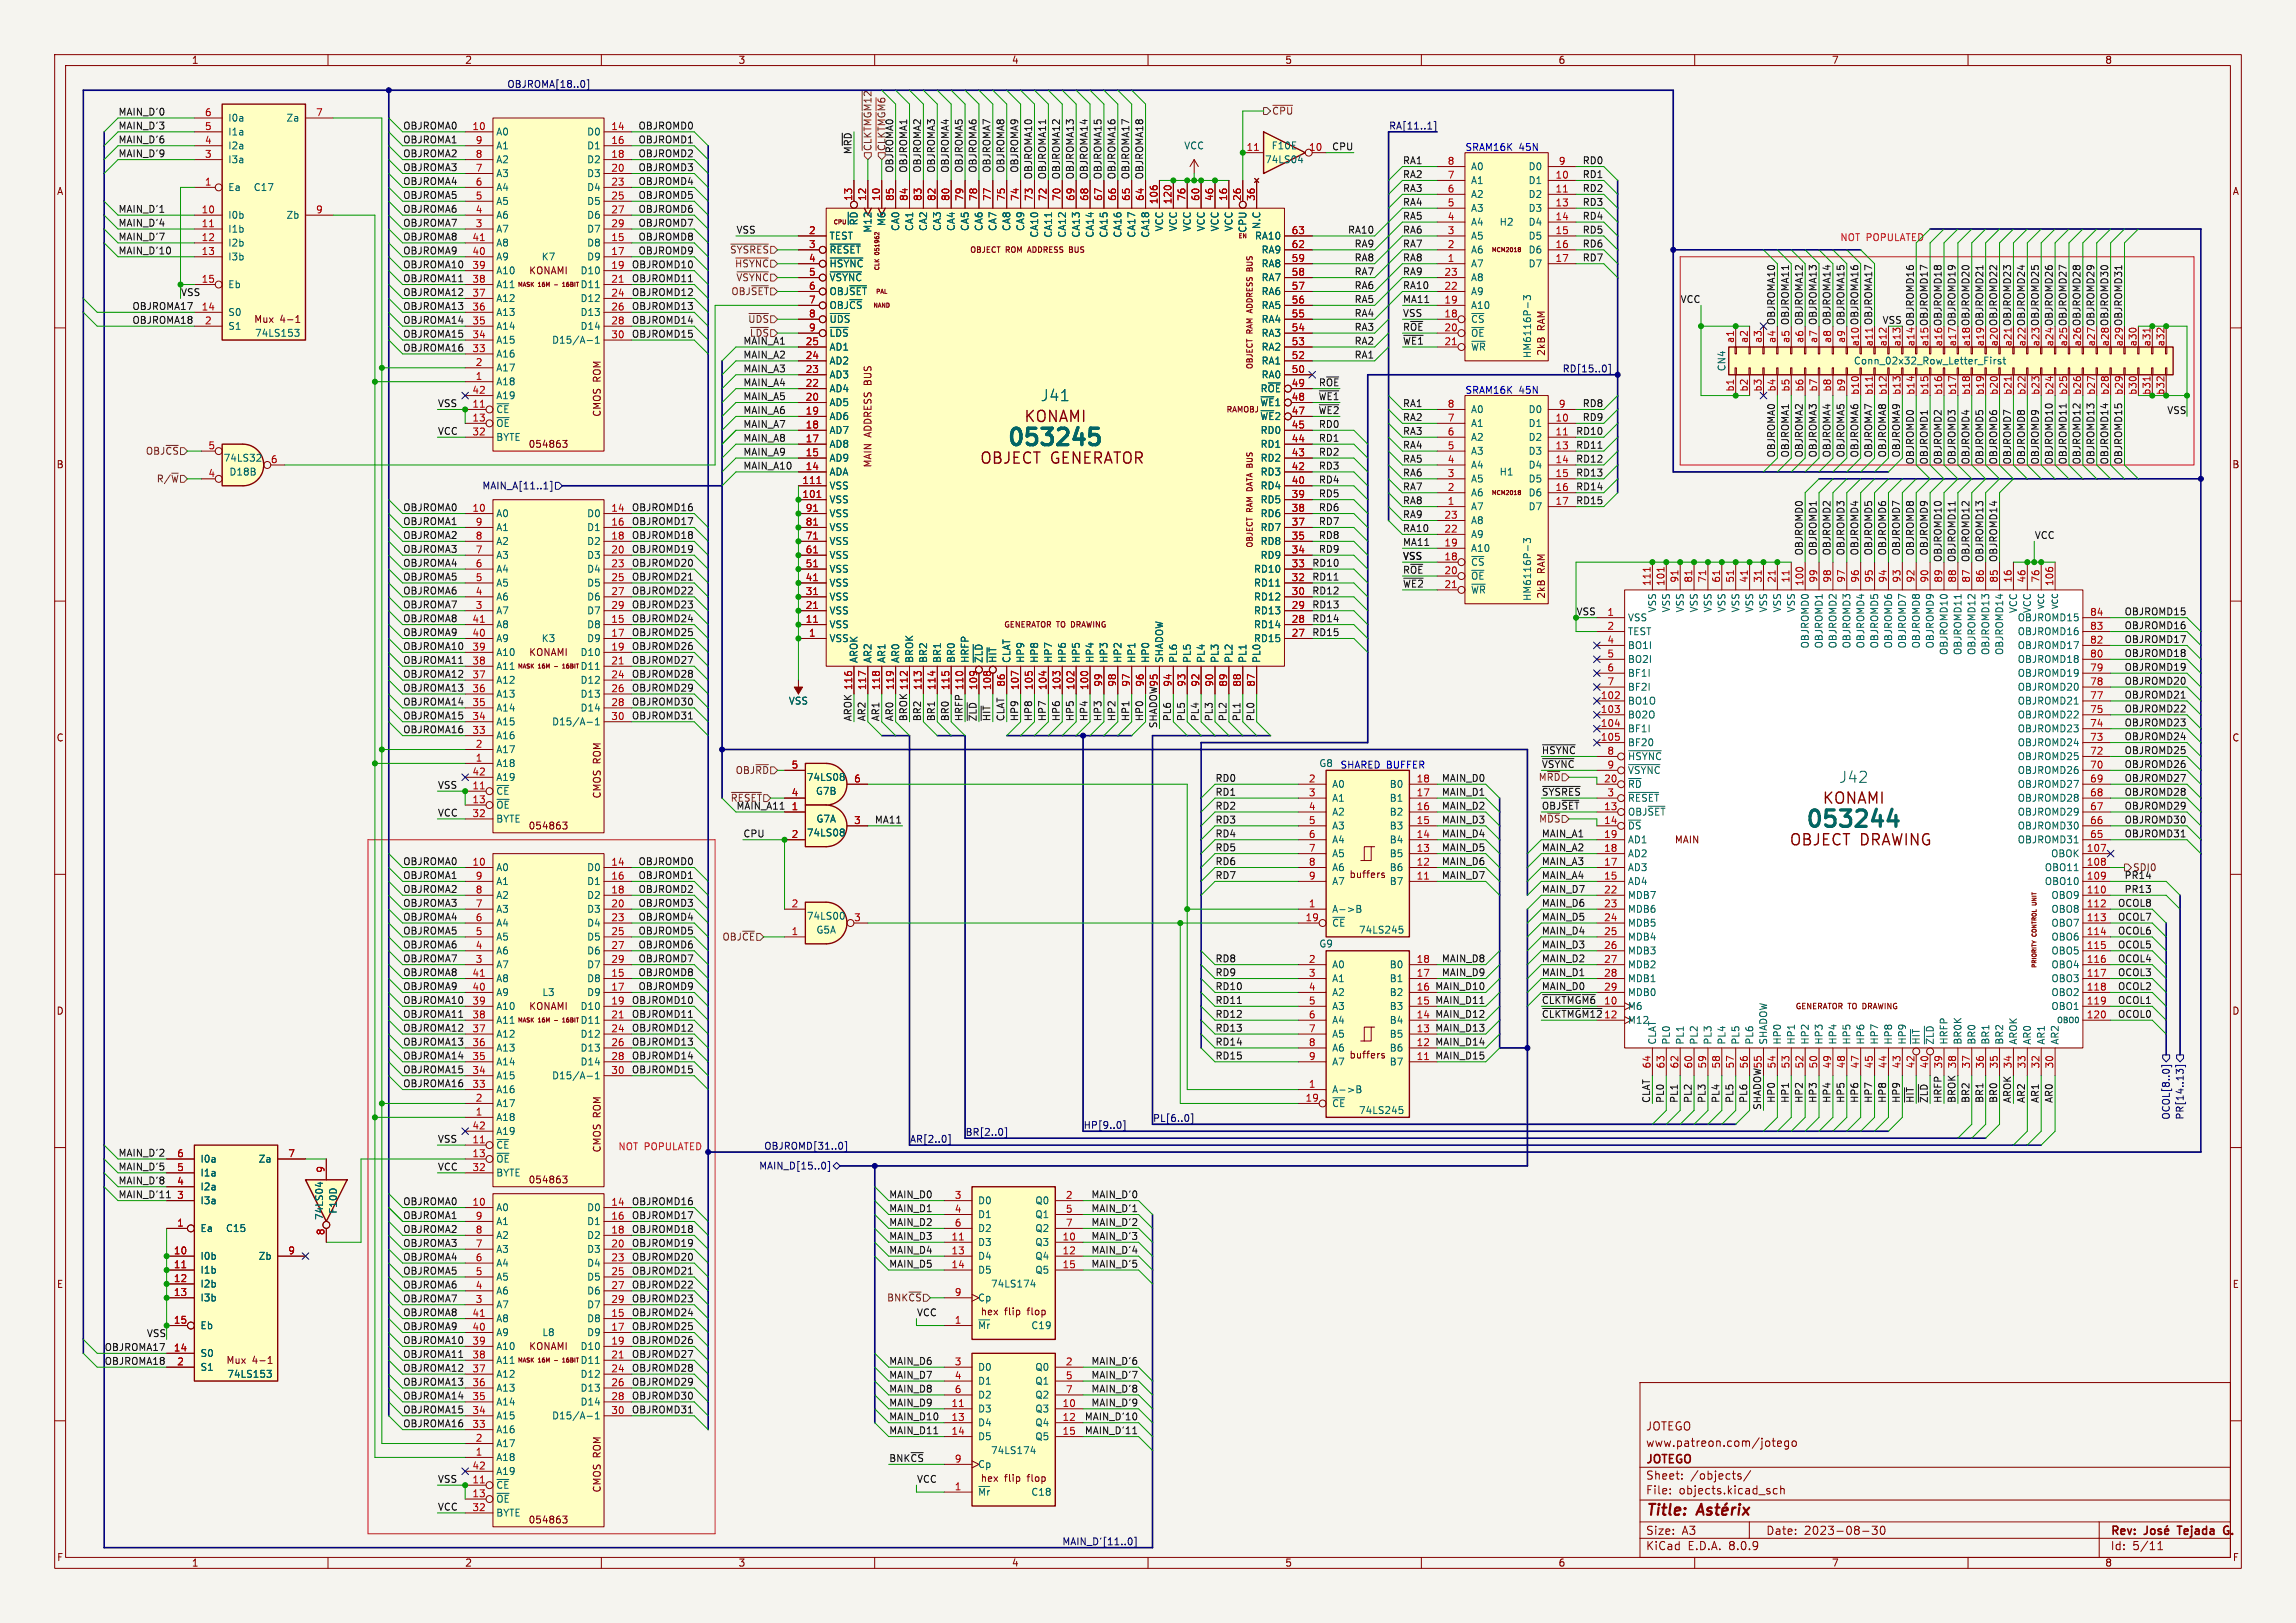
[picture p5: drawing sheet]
<svg xmlns="http://www.w3.org/2000/svg" width="420mm" height="297mm" viewBox="0 0 420 297" stroke-linecap="round" stroke-linejoin="round" font-family="sans-serif">
<defs><g id="words">
<g font-size="4.2" fill="#006464">
<text x="183.9" y="82.4">053245</text>
<text x="329.9" y="152.3">053244</text>
</g>
<g font-size="2.8" fill="#006464">
<text x="187.2" y="77.6">KONAMI</text>
<text x="190.3" y="73.6">J41</text>
<text x="336.4" y="143.5">J42</text>
<text x="333.3" y="147.4">KONAMI</text>
</g>
<g font-size="2.8" fill="#840000">
<text x="179.1" y="85.2">OBJECT GENERATOR</text>
<text x="327.2" y="155.1">OBJECT DRAWING</text>
<text x="301" y="277.9">Title:</text>
</g>
<g font-size="2.1" fill="#840000">
<text x="301" y="262">JOTEGO</text>
<text x="301" y="268.2">JOTEGO</text>
<text x="301" y="265">www.patreon.com/jotego</text>
<text x="301" y="273.7">File:</text>
<text x="301" y="271">Sheet:</text>
<text x="307.1" y="273.7">objects.kicad_sch</text>
<text x="309.2" y="271">/objects/</text>
<text x="301" y="281.1">Size:</text>
<text x="307.6" y="281.1">A3</text>
<text x="323" y="281.1">Date:</text>
<text x="330" y="281.1">2023-08-30</text>
<text x="386" y="281.3">Rev:</text>
<text x="399.1" y="281.3">Tejada</text>
<text x="408.1" y="281.3">G.</text>
<text x="301" y="283.9">KiCad</text>
<text x="308.7" y="283.9">E.D.A.</text>
<text x="316.3" y="283.9">8.0.9</text>
<text x="386" y="283.9">Id:</text>
<text x="390.1" y="283.9">5/11</text>
</g>
<g font-size="1.8" fill="#840000">
<text x="35" y="11.9">1</text>
<text x="85" y="11.9">2</text>
<text x="135" y="11.9">3</text>
<text x="185" y="11.9">4</text>
<text x="235" y="11.9">5</text>
<text x="285" y="11.9">6</text>
<text x="335" y="11.9">7</text>
<text x="385" y="11.9">8</text>
<text x="10.3" y="35.9">A</text>
<text x="408.3" y="35.9">A</text>
<text x="96.7" y="50.4">KONAMI</text>
<text x="46.4" y="59.3">Mux</text>
<text x="51.2" y="59.3">4-1</text>
<text x="282.8" y="65.2" transform="rotate(-90 282.8 65.2)">2kB</text>
<text x="282.8" y="60.5" transform="rotate(-90 282.8 60.5)">RAM</text>
<text x="110.1" y="76.4" transform="rotate(-90 110.1 76.4)">CMOS ROM</text>
<text x="96.6" y="82.2">054863</text>
<text x="159.6" y="80" transform="rotate(-90 159.6 80)">ADDRESS BUS</text>
<text x="10.3" y="85.9">B</text>
<text x="159.6" y="85.7" transform="rotate(-90 159.6 85.7)">MAIN</text>
<text x="408.2" y="85.9">B</text>
<text x="282.8" y="105" transform="rotate(-90 282.8 105)">RAM</text>
<text x="282.8" y="109.7" transform="rotate(-90 282.8 109.7)">2kB</text>
<text x="96.7" y="120.3">KONAMI</text>
<text x="10.3" y="135.9">C</text>
<text x="408.2" y="135.9">C</text>
<text x="110.1" y="146.2" transform="rotate(-90 110.1 146.2)">CMOS ROM</text>
<text x="96.6" y="152">054863</text>
<text x="306.3" y="154.5">MAIN</text>
<text x="246.8" y="160.9">buffers</text>
<text x="10.3" y="185.9">D</text>
<text x="96.7" y="185">KONAMI</text>
<text x="408.2" y="185.9">D</text>
<text x="246.8" y="193.9">buffers</text>
<text x="110.1" y="211" transform="rotate(-90 110.1 211)">CMOS ROM</text>
<text x="96.6" y="216.8">054863</text>
<text x="10.3" y="235.9">E</text>
<text x="408.3" y="235.9">E</text>
<text x="183.7" y="240.9">flip</text>
<text x="188.1" y="240.9">flop</text>
<text x="41.3" y="249.8">Mux</text>
<text x="46.1" y="249.8">4-1</text>
<text x="96.7" y="247.3">KONAMI</text>
<text x="110.1" y="273.2" transform="rotate(-90 110.1 273.2)">CMOS ROM</text>
<text x="183.7" y="271.4">flip</text>
<text x="188.1" y="271.4">flop</text>
<text x="96.6" y="279">054863</text>
<text x="10.3" y="285.9">F</text>
<text x="35" y="286.9">1</text>
<text x="85" y="286.9">2</text>
<text x="135" y="286.9">3</text>
<text x="185" y="286.9">4</text>
<text x="235" y="286.9">5</text>
<text x="285" y="286.9">6</text>
<text x="335" y="286.9">7</text>
<text x="385" y="286.9">8</text>
<text x="408.3" y="285.9">F</text>
</g>
<g font-size="1.8" fill="#000084">
<text x="92.7" y="16.2">OBJROMA[18..0]</text>
<text x="254" y="23.8">RA[11..1]</text>
<text x="285.8" y="68.2">RD[15..0]</text>
<text x="88.1" y="89.8">MAIN_A[11..1]</text>
<text x="166.4" y="209.2">AR[2..0]</text>
<text x="176.5" y="207.9">BR[2..0]</text>
<text x="198.1" y="206.7">HP[9..0]</text>
<text x="210.8" y="205.4">PL[6..0]</text>
<text x="397.1" y="205" transform="rotate(-90 397.1 205)">OCOL[8..0]</text>
<text x="399.6" y="205" transform="rotate(-90 399.6 205)">PR[14..13]</text>
<text x="138.8" y="214.2">MAIN_D[15..0]</text>
<text x="139.7" y="210.5">OBJROMD[31..0]</text>
<text x="194.2" y="282.9">MAIN_D'[11..0]</text>
</g>
<g font-size="1.8" fill="#0f0f0f">
<text x="21.6" y="23.8">MAIN_D'3</text>
<text x="21.6" y="21.2">MAIN_D'0</text>
<text x="73.7" y="23.8">OBJROMA0</text>
<text x="116.7" y="23.8">OBJROMD0</text>
<text x="21.6" y="28.9">MAIN_D'9</text>
<text x="21.6" y="26.3">MAIN_D'6</text>
<text x="73.7" y="28.9">OBJROMA2</text>
<text x="73.7" y="26.3">OBJROMA1</text>
<text x="116.7" y="26.3">OBJROMD1</text>
<text x="116.7" y="28.9">OBJROMD2</text>
<text x="155.9" y="28.3" transform="rotate(-90 155.9 28.3)">M~{RD}</text>
<text x="243.6" y="27.6">CPU</text>
<text x="73.7" y="31.4">OBJROMA3</text>
<text x="73.7" y="33.9">OBJROMA4</text>
<text x="116.7" y="31.4">OBJROMD3</text>
<text x="116.7" y="33.9">OBJROMD4</text>
<text x="163.5" y="31.7" transform="rotate(-90 163.5 31.7)">OBJROMA0</text>
<text x="166" y="31.7" transform="rotate(-90 166 31.7)">OBJROMA1</text>
<text x="168.6" y="31.7" transform="rotate(-90 168.6 31.7)">OBJROMA2</text>
<text x="171.1" y="31.7" transform="rotate(-90 171.1 31.7)">OBJROMA3</text>
<text x="173.6" y="31.7" transform="rotate(-90 173.6 31.7)">OBJROMA4</text>
<text x="176.2" y="31.7" transform="rotate(-90 176.2 31.7)">OBJROMA5</text>
<text x="178.7" y="31.7" transform="rotate(-90 178.7 31.7)">OBJROMA6</text>
<text x="181.3" y="31.7" transform="rotate(-90 181.3 31.7)">OBJROMA7</text>
<text x="183.8" y="31.7" transform="rotate(-90 183.8 31.7)">OBJROMA8</text>
<text x="186.3" y="31.7" transform="rotate(-90 186.3 31.7)">OBJROMA9</text>
<text x="188.9" y="32.9" transform="rotate(-90 188.9 32.9)">OBJROMA10</text>
<text x="191.4" y="32.9" transform="rotate(-90 191.4 32.9)">OBJROMA11</text>
<text x="194" y="32.9" transform="rotate(-90 194 32.9)">OBJROMA12</text>
<text x="196.5" y="32.9" transform="rotate(-90 196.5 32.9)">OBJROMA13</text>
<text x="199" y="32.9" transform="rotate(-90 199 32.9)">OBJROMA14</text>
<text x="201.6" y="32.9" transform="rotate(-90 201.6 32.9)">OBJROMA15</text>
<text x="204.1" y="32.9" transform="rotate(-90 204.1 32.9)">OBJROMA16</text>
<text x="206.7" y="32.9" transform="rotate(-90 206.7 32.9)">OBJROMA17</text>
<text x="209.2" y="32.9" transform="rotate(-90 209.2 32.9)">OBJROMA18</text>
<text x="256.5" y="35.2">RA3</text>
<text x="256.5" y="32.7">RA2</text>
<text x="256.5" y="30.1">RA1</text>
<text x="289.4" y="30.1">RD0</text>
<text x="289.4" y="35.2">RD2</text>
<text x="289.4" y="32.7">RD1</text>
<text x="21.6" y="41.6">MAIN_D'4</text>
<text x="21.6" y="39">MAIN_D'1</text>
<text x="73.7" y="36.5">OBJROMA5</text>
<text x="73.7" y="39">OBJROMA6</text>
<text x="73.7" y="41.6">OBJROMA7</text>
<text x="116.7" y="39">OBJROMD6</text>
<text x="116.7" y="41.6">OBJROMD7</text>
<text x="116.7" y="36.5">OBJROMD5</text>
<text x="256.5" y="40.3">RA5</text>
<text x="256.5" y="37.8">RA4</text>
<text x="289.4" y="40.3">RD4</text>
<text x="289.4" y="37.8">RD3</text>
<text x="21.6" y="46.6">MAIN_D'10</text>
<text x="21.6" y="44.1">MAIN_D'7</text>
<text x="73.7" y="46.6">OBJROMA9</text>
<text x="73.7" y="44.1">OBJROMA8</text>
<text x="116.7" y="44.1">OBJROMD8</text>
<text x="116.7" y="46.6">OBJROMD9</text>
<text x="134.6" y="42.8">VSS</text>
<text x="246.5" y="42.8">RA10</text>
<text x="247.7" y="45.4">RA9</text>
<text x="247.7" y="47.9">RA8</text>
<text x="256.5" y="42.8">RA6</text>
<text x="256.5" y="47.9">RA8</text>
<text x="256.5" y="45.4">RA7</text>
<text x="289.4" y="47.9">RD7</text>
<text x="289.4" y="42.8">RD5</text>
<text x="289.4" y="45.4">RD6</text>
<text x="73.7" y="51.7">OBJROMA11</text>
<text x="73.7" y="49.2">OBJROMA10</text>
<text x="115.5" y="51.7">OBJROMD11</text>
<text x="115.5" y="49.2">OBJROMD10</text>
<text x="247.7" y="50.5">RA7</text>
<text x="247.7" y="53">RA6</text>
<text x="256.5" y="50.5">RA9</text>
<text x="256.5" y="53">RA10</text>
<text x="24.1" y="56.8">OBJROMA17</text>
<text x="24.1" y="59.3">OBJROMA18</text>
<text x="33" y="54.3">VSS</text>
<text x="73.7" y="54.3">OBJROMA12</text>
<text x="73.7" y="59.3">OBJROMA14</text>
<text x="73.7" y="56.8">OBJROMA13</text>
<text x="115.5" y="54.3">OBJROMD12</text>
<text x="115.5" y="56.8">OBJROMD13</text>
<text x="115.5" y="59.3">OBJROMD14</text>
<text x="247.7" y="55.5">RA5</text>
<text x="247.7" y="58.1">RA4</text>
<text x="256.5" y="58.1">VSS</text>
<text x="256.5" y="55.5">MA11</text>
<text x="307.3" y="55.5">VCC</text>
<text x="324.8" y="59.6" transform="rotate(-90 324.8 59.6)">OBJROMA10</text>
<text x="327.3" y="59.6" transform="rotate(-90 327.3 59.6)">OBJROMA11</text>
<text x="329.9" y="59.6" transform="rotate(-90 329.9 59.6)">OBJROMA12</text>
<text x="332.4" y="59.6" transform="rotate(-90 332.4 59.6)">OBJROMA13</text>
<text x="334.9" y="59.6" transform="rotate(-90 334.9 59.6)">OBJROMA14</text>
<text x="337.5" y="59.6" transform="rotate(-90 337.5 59.6)">OBJROMA15</text>
<text x="73.7" y="64.4">OBJROMA16</text>
<text x="73.7" y="61.9">OBJROMA15</text>
<text x="115.5" y="61.9">OBJROMD15</text>
<text x="135.9" y="65.7">MAIN_A2</text>
<text x="135.9" y="63.2">MAIN_A1</text>
<text x="137.1" y="61.8">~{LDS}</text>
<text x="247.7" y="65.7">RA1</text>
<text x="247.7" y="60.6">RA3</text>
<text x="247.7" y="63.2">RA2</text>
<text x="256.5" y="63.2">~{WE1}</text>
<text x="256.5" y="60.6">R~{OE}</text>
<text x="340.1" y="63.5" transform="rotate(-90 340.1 63.5)">a10 OBJROMA16</text>
<text x="342.6" y="63.5" transform="rotate(-90 342.6 63.5)">a11 OBJROMA17</text>
<text x="350.3" y="63.5" transform="rotate(-90 350.3 63.5)">a14 OBJROMD16</text>
<text x="352.8" y="63.5" transform="rotate(-90 352.8 63.5)">a15 OBJROMD17</text>
<text x="355.3" y="63.5" transform="rotate(-90 355.3 63.5)">a16 OBJROMD18</text>
<text x="357.9" y="63.5" transform="rotate(-90 357.9 63.5)">a17 OBJROMD19</text>
<text x="360.4" y="63.5" transform="rotate(-90 360.4 63.5)">a18 OBJROMD20</text>
<text x="363" y="63.5" transform="rotate(-90 363 63.5)">a19 OBJROMD21</text>
<text x="365.5" y="63.5" transform="rotate(-90 365.5 63.5)">a20 OBJROMD22</text>
<text x="368" y="63.5" transform="rotate(-90 368 63.5)">a21 OBJROMD23</text>
<text x="370.6" y="63.5" transform="rotate(-90 370.6 63.5)">a22 OBJROMD24</text>
<text x="373.1" y="63.5" transform="rotate(-90 373.1 63.5)">a23 OBJROMD25</text>
<text x="375.7" y="63.5" transform="rotate(-90 375.7 63.5)">a24 OBJROMD26</text>
<text x="378.2" y="63.5" transform="rotate(-90 378.2 63.5)">a25 OBJROMD27</text>
<text x="380.7" y="63.5" transform="rotate(-90 380.7 63.5)">a26 OBJROMD28</text>
<text x="383.3" y="63.5" transform="rotate(-90 383.3 63.5)">a27 OBJROMD29</text>
<text x="385.8" y="63.5" transform="rotate(-90 385.8 63.5)">a28 OBJROMD30</text>
<text x="388.4" y="63.5" transform="rotate(-90 388.4 63.5)">a29 OBJROMD31</text>
<text x="135.9" y="70.8">MAIN_A4</text>
<text x="135.9" y="68.2">MAIN_A3</text>
<text x="241.2" y="70.8">R~{OE}</text>
<text x="80" y="74.6">VSS</text>
<text x="135.9" y="75.9">MAIN_A6</text>
<text x="135.9" y="73.3">MAIN_A5</text>
<text x="241.1" y="73.3">~{WE1}</text>
<text x="241.1" y="75.9">~{WE2}</text>
<text x="256.5" y="74.6">RA1</text>
<text x="256.5" y="77.1">RA2</text>
<text x="289.4" y="74.6">RD8</text>
<text x="289.4" y="77.1">RD9</text>
<text x="396.3" y="75.9">VSS</text>
<text x="80" y="79.7">VCC</text>
<text x="135.9" y="83.5">MAIN_A9</text>
<text x="135.9" y="80.9">MAIN_A8</text>
<text x="135.9" y="78.4">MAIN_A7</text>
<text x="241.2" y="78.4">RD0</text>
<text x="241.2" y="83.5">RD2</text>
<text x="241.2" y="80.9">RD1</text>
<text x="256.5" y="79.7">RA3</text>
<text x="256.5" y="82.2">RA4</text>
<text x="288.2" y="79.7">RD10</text>
<text x="288.2" y="82.2">RD11</text>
<text x="324.8" y="83.8" transform="rotate(-90 324.8 83.8)">OBJROMA0</text>
<text x="327.3" y="83.8" transform="rotate(-90 327.3 83.8)">OBJROMA1</text>
<text x="329.9" y="83.8" transform="rotate(-90 329.9 83.8)">OBJROMA2</text>
<text x="332.4" y="83.8" transform="rotate(-90 332.4 83.8)">OBJROMA3</text>
<text x="334.9" y="83.8" transform="rotate(-90 334.9 83.8)">OBJROMA4</text>
<text x="337.5" y="83.8" transform="rotate(-90 337.5 83.8)">OBJROMA5</text>
<text x="340" y="83.8" transform="rotate(-90 340 83.8)">OBJROMA6</text>
<text x="342.6" y="83.8" transform="rotate(-90 342.6 83.8)">OBJROMA7</text>
<text x="345.1" y="83.8" transform="rotate(-90 345.1 83.8)">OBJROMA8</text>
<text x="347.6" y="83.8" transform="rotate(-90 347.6 83.8)">OBJROMA9</text>
<text x="135.9" y="86">MAIN_A10</text>
<text x="241.2" y="88.6">RD4</text>
<text x="241.2" y="86">RD3</text>
<text x="256.5" y="87.3">RA6</text>
<text x="256.5" y="89.8">RA7</text>
<text x="256.5" y="84.7">RA5</text>
<text x="288.2" y="89.8">RD14</text>
<text x="288.2" y="84.7">RD12</text>
<text x="288.2" y="87.3">RD13</text>
<text x="350.2" y="85.1" transform="rotate(-90 350.2 85.1)">OBJROMD0</text>
<text x="352.7" y="85.1" transform="rotate(-90 352.7 85.1)">OBJROMD1</text>
<text x="355.3" y="85.1" transform="rotate(-90 355.3 85.1)">OBJROMD2</text>
<text x="357.8" y="85.1" transform="rotate(-90 357.8 85.1)">OBJROMD3</text>
<text x="360.3" y="85.1" transform="rotate(-90 360.3 85.1)">OBJROMD4</text>
<text x="362.9" y="85.1" transform="rotate(-90 362.9 85.1)">OBJROMD5</text>
<text x="365.4" y="85.1" transform="rotate(-90 365.4 85.1)">OBJROMD6</text>
<text x="368" y="85.1" transform="rotate(-90 368 85.1)">OBJROMD7</text>
<text x="370.5" y="85.1" transform="rotate(-90 370.5 85.1)">OBJROMD8</text>
<text x="373" y="85.1" transform="rotate(-90 373 85.1)">OBJROMD9</text>
<text x="375.6" y="85.1" transform="rotate(-90 375.6 85.1)">OBJROMD10</text>
<text x="378.1" y="85.1" transform="rotate(-90 378.1 85.1)">OBJROMD11</text>
<text x="380.7" y="85.1" transform="rotate(-90 380.7 85.1)">OBJROMD12</text>
<text x="383.2" y="85.1" transform="rotate(-90 383.2 85.1)">OBJROMD13</text>
<text x="385.7" y="85.1" transform="rotate(-90 385.7 85.1)">OBJROMD14</text>
<text x="388.3" y="85.1" transform="rotate(-90 388.3 85.1)">OBJROMD15</text>
<text x="73.7" y="93.6">OBJROMA0</text>
<text x="115.5" y="93.6">OBJROMD16</text>
<text x="241.2" y="91.1">RD5</text>
<text x="241.2" y="93.6">RD6</text>
<text x="256.5" y="92.4">RA8</text>
<text x="256.5" y="94.9">RA9</text>
<text x="288.2" y="92.4">RD15</text>
<text x="73.7" y="96.2">OBJROMA1</text>
<text x="73.7" y="98.7">OBJROMA2</text>
<text x="73.7" y="101.3">OBJROMA3</text>
<text x="115.5" y="96.2">OBJROMD17</text>
<text x="115.5" y="98.7">OBJROMD18</text>
<text x="115.5" y="101.3">OBJROMD19</text>
<text x="241.2" y="96.2">RD7</text>
<text x="241.2" y="101.3">RD9</text>
<text x="241.2" y="98.7">RD8</text>
<text x="256.5" y="100">MA11</text>
<text x="256.5" y="97.4">RA10</text>
<text x="329.9" y="101.7" transform="rotate(-90 329.9 101.7)">OBJROMD0</text>
<text x="332.4" y="101.7" transform="rotate(-90 332.4 101.7)">OBJROMD1</text>
<text x="334.9" y="101.7" transform="rotate(-90 334.9 101.7)">OBJROMD2</text>
<text x="337.5" y="101.7" transform="rotate(-90 337.5 101.7)">OBJROMD3</text>
<text x="340" y="101.7" transform="rotate(-90 340 101.7)">OBJROMD4</text>
<text x="342.6" y="101.7" transform="rotate(-90 342.6 101.7)">OBJROMD5</text>
<text x="345.1" y="101.7" transform="rotate(-90 345.1 101.7)">OBJROMD6</text>
<text x="347.6" y="101.7" transform="rotate(-90 347.6 101.7)">OBJROMD7</text>
<text x="350.2" y="101.7" transform="rotate(-90 350.2 101.7)">OBJROMD8</text>
<text x="352.7" y="101.7" transform="rotate(-90 352.7 101.7)">OBJROMD9</text>
<text x="372.1" y="98.7">VCC</text>
<text x="73.7" y="106.3">OBJROMA5</text>
<text x="73.7" y="103.8">OBJROMA4</text>
<text x="115.5" y="106.3">OBJROMD21</text>
<text x="115.5" y="103.8">OBJROMD20</text>
<text x="239.9" y="103.8">RD10</text>
<text x="239.9" y="106.3">RD11</text>
<text x="256.5" y="102.5">VSS</text>
<text x="256.5" y="105.1">R~{OE}</text>
<text x="256.5" y="107.6">~{WE2}</text>
<text x="355.3" y="103" transform="rotate(-90 355.3 103)">OBJROMD10</text>
<text x="357.8" y="103" transform="rotate(-90 357.8 103)">OBJROMD11</text>
<text x="360.3" y="103" transform="rotate(-90 360.3 103)">OBJROMD12</text>
<text x="362.9" y="103" transform="rotate(-90 362.9 103)">OBJROMD13</text>
<text x="365.4" y="103" transform="rotate(-90 365.4 103)">OBJROMD14</text>
<text x="73.7" y="111.4">OBJROMA7</text>
<text x="73.7" y="108.9">OBJROMA6</text>
<text x="73.7" y="114">OBJROMA8</text>
<text x="115.5" y="111.4">OBJROMD23</text>
<text x="115.5" y="114">OBJROMD24</text>
<text x="115.5" y="108.9">OBJROMD22</text>
<text x="239.9" y="108.9">RD12</text>
<text x="239.9" y="111.4">RD13</text>
<text x="239.9" y="114">RD14</text>
<text x="288.3" y="112.7">VSS</text>
<text x="388.5" y="112.7">OBJROMD15</text>
<text x="73.7" y="119">OBJROMA10</text>
<text x="73.7" y="116.5">OBJROMA9</text>
<text x="115.5" y="116.5">OBJROMD25</text>
<text x="115.5" y="119">OBJROMD26</text>
<text x="239.9" y="116.5">RD15</text>
<text x="388.5" y="115.2">OBJROMD16</text>
<text x="388.5" y="117.8">OBJROMD17</text>
<text x="73.7" y="124.1">OBJROMA12</text>
<text x="73.7" y="121.6">OBJROMA11</text>
<text x="115.5" y="124.1">OBJROMD28</text>
<text x="115.5" y="121.6">OBJROMD27</text>
<text x="388.5" y="125.4">OBJROMD20</text>
<text x="388.5" y="122.8">OBJROMD19</text>
<text x="388.5" y="120.3">OBJROMD18</text>
<text x="73.7" y="131.7">OBJROMA15</text>
<text x="73.7" y="129.2">OBJROMA14</text>
<text x="73.7" y="126.7">OBJROMA13</text>
<text x="115.5" y="131.7">OBJROMD31</text>
<text x="115.5" y="129.2">OBJROMD30</text>
<text x="115.5" y="126.7">OBJROMD29</text>
<text x="388.5" y="127.9">OBJROMD21</text>
<text x="388.5" y="130.5">OBJROMD22</text>
<text x="73.7" y="134.3">OBJROMA16</text>
<text x="155.9" y="132.1" transform="rotate(-90 155.9 132.1)">AROK 116</text>
<text x="158.4" y="132.1" transform="rotate(-90 158.4 132.1)">AR2</text>
<text x="160.9" y="132.1" transform="rotate(-90 160.9 132.1)">AR1</text>
<text x="163.5" y="132.1" transform="rotate(-90 163.5 132.1)">AR0</text>
<text x="166" y="132.1" transform="rotate(-90 166 132.1)">BROK 112</text>
<text x="168.6" y="132.1" transform="rotate(-90 168.6 132.1)">BR2</text>
<text x="171.1" y="132.1" transform="rotate(-90 171.1 132.1)">BR1</text>
<text x="173.6" y="132.1" transform="rotate(-90 173.6 132.1)">BR0</text>
<text x="176.2" y="132.1" transform="rotate(-90 176.2 132.1)">HRFP 110</text>
<text x="178.7" y="132.1" transform="rotate(-90 178.7 132.1)">~{ZLD}109</text>
<text x="181.3" y="132.1" transform="rotate(-90 181.3 132.1)">~{HIT} 108</text>
<text x="183.8" y="132.1" transform="rotate(-90 183.8 132.1)">CLAT</text>
<text x="186.3" y="132.1" transform="rotate(-90 186.3 132.1)">HP9</text>
<text x="188.9" y="132.1" transform="rotate(-90 188.9 132.1)">HP8</text>
<text x="191.4" y="132.1" transform="rotate(-90 191.4 132.1)">HP7</text>
<text x="194" y="132.1" transform="rotate(-90 194 132.1)">HP6</text>
<text x="196.5" y="132.1" transform="rotate(-90 196.5 132.1)">HP5</text>
<text x="199" y="132.1" transform="rotate(-90 199 132.1)">HP4</text>
<text x="201.6" y="132.1" transform="rotate(-90 201.6 132.1)">HP3</text>
<text x="204.1" y="132.1" transform="rotate(-90 204.1 132.1)">HP2</text>
<text x="206.7" y="132.1" transform="rotate(-90 206.7 132.1)">HP1</text>
<text x="209.2" y="132.1" transform="rotate(-90 209.2 132.1)">HP0</text>
<text x="211.7" y="133.3" transform="rotate(-90 211.7 133.3)">SHADOW95</text>
<text x="214.3" y="132.1" transform="rotate(-90 214.3 132.1)">PL6</text>
<text x="216.8" y="132.1" transform="rotate(-90 216.8 132.1)">PL5</text>
<text x="219.4" y="132.1" transform="rotate(-90 219.4 132.1)">PL4</text>
<text x="221.9" y="132.1" transform="rotate(-90 221.9 132.1)">PL3</text>
<text x="224.4" y="132.1" transform="rotate(-90 224.4 132.1)">PL2</text>
<text x="227" y="132.1" transform="rotate(-90 227 132.1)">PL1</text>
<text x="229.5" y="132.1" transform="rotate(-90 229.5 132.1)">PL0</text>
<text x="388.5" y="133">OBJROMD23</text>
<text x="388.5" y="135.5">OBJROMD24</text>
<text x="222.2" y="143.2">RD0</text>
<text x="263.7" y="143.2">MAIN_D0</text>
<text x="281.9" y="140.6">~{VSYNC}</text>
<text x="281.9" y="138.1">~{HSYNC}</text>
<text x="388.5" y="143.2">OBJROMD27</text>
<text x="388.5" y="138.1">OBJROMD25</text>
<text x="388.5" y="140.6">OBJROMD26</text>
<text x="80" y="149.5">VCC</text>
<text x="80" y="144.4">VSS</text>
<text x="134.6" y="148.2">MAIN_A11</text>
<text x="222.2" y="148.2">RD2</text>
<text x="222.2" y="145.7">RD1</text>
<text x="263.7" y="148.2">MAIN_D2</text>
<text x="263.7" y="145.7">MAIN_D1</text>
<text x="281.9" y="148.2">OBJ~{SET}</text>
<text x="281.9" y="145.7">~{SYSRES}</text>
<text x="388.5" y="148.2">OBJROMD29</text>
<text x="388.5" y="145.7">OBJROMD28</text>
<text x="135.9" y="153.3">CPU</text>
<text x="159.9" y="150.8">MA11</text>
<text x="222.2" y="150.8">RD3</text>
<text x="222.2" y="153.3">RD4</text>
<text x="222.2" y="155.9">RD5</text>
<text x="263.7" y="153.3">MAIN_D4</text>
<text x="263.7" y="155.9">MAIN_D5</text>
<text x="263.7" y="150.8">MAIN_D3</text>
<text x="281.9" y="153.3">MAIN_A1</text>
<text x="281.9" y="155.9">MAIN_A2</text>
<text x="388.5" y="150.8">OBJROMD30</text>
<text x="388.5" y="153.3">OBJROMD31</text>
<text x="73.7" y="158.4">OBJROMA0</text>
<text x="73.7" y="160.9">OBJROMA1</text>
<text x="116.7" y="160.9">OBJROMD1</text>
<text x="116.7" y="158.4">OBJROMD0</text>
<text x="222.2" y="160.9">RD7</text>
<text x="222.2" y="158.4">RD6</text>
<text x="263.7" y="160.9">MAIN_D7</text>
<text x="263.7" y="158.4">MAIN_D6</text>
<text x="281.9" y="158.4">MAIN_A3</text>
<text x="281.9" y="160.9">MAIN_A4</text>
<text x="388.5" y="160.9">PR14</text>
<text x="390.1" y="159.6">SDI0</text>
<text x="73.7" y="163.5">OBJROMA2</text>
<text x="73.7" y="166">OBJROMA3</text>
<text x="116.7" y="166">OBJROMD3</text>
<text x="116.7" y="163.5">OBJROMD2</text>
<text x="281.9" y="163.5">MAIN_D7</text>
<text x="281.9" y="166">MAIN_D6</text>
<text x="387.3" y="166">OCOL8</text>
<text x="388.5" y="163.5">PR13</text>
<text x="73.7" y="171.1">OBJROMA5</text>
<text x="73.7" y="173.6">OBJROMA6</text>
<text x="73.7" y="168.6">OBJROMA4</text>
<text x="116.7" y="173.6">OBJROMD6</text>
<text x="116.7" y="171.1">OBJROMD5</text>
<text x="116.7" y="168.6">OBJROMD4</text>
<text x="281.9" y="173.6">MAIN_D3</text>
<text x="281.9" y="168.6">MAIN_D5</text>
<text x="281.9" y="171.1">MAIN_D4</text>
<text x="387.3" y="168.6">OCOL7</text>
<text x="387.3" y="173.6">OCOL5</text>
<text x="387.3" y="171.1">OCOL6</text>
<text x="73.7" y="178.7">OBJROMA8</text>
<text x="73.7" y="176.2">OBJROMA7</text>
<text x="116.7" y="178.7">OBJROMD8</text>
<text x="116.7" y="176.2">OBJROMD7</text>
<text x="222.2" y="178.7">RD9</text>
<text x="222.2" y="176.2">RD8</text>
<text x="263.7" y="176.2">MAIN_D8</text>
<text x="263.7" y="178.7">MAIN_D9</text>
<text x="281.9" y="176.2">MAIN_D2</text>
<text x="281.9" y="178.7">MAIN_D1</text>
<text x="387.3" y="178.7">OCOL3</text>
<text x="387.3" y="176.2">OCOL4</text>
<text x="73.7" y="183.8">OBJROMA10</text>
<text x="73.7" y="181.3">OBJROMA9</text>
<text x="115.5" y="183.8">OBJROMD10</text>
<text x="116.7" y="181.3">OBJROMD9</text>
<text x="222.2" y="181.3">RD10</text>
<text x="222.2" y="183.8">RD11</text>
<text x="262.4" y="181.3">MAIN_D10</text>
<text x="262.4" y="183.8">MAIN_D11</text>
<text x="281.9" y="183.8">~{CLKTMG}~{M6}</text>
<text x="281.9" y="181.3">MAIN_D0</text>
<text x="387.3" y="181.3">OCOL2</text>
<text x="387.3" y="183.8">OCOL1</text>
<text x="73.7" y="188.9">OBJROMA12</text>
<text x="73.7" y="186.3">OBJROMA11</text>
<text x="73.7" y="191.4">OBJROMA13</text>
<text x="115.5" y="188.9">OBJROMD12</text>
<text x="115.5" y="186.3">OBJROMD11</text>
<text x="115.5" y="191.4">OBJROMD13</text>
<text x="222.2" y="188.9">RD13</text>
<text x="222.2" y="191.4">RD14</text>
<text x="222.2" y="186.3">RD12</text>
<text x="262.4" y="186.3">MAIN_D12</text>
<text x="262.4" y="188.9">MAIN_D13</text>
<text x="262.4" y="191.4">MAIN_D14</text>
<text x="281.9" y="186.3">~{CLKTMG}~{M12}</text>
<text x="293.3" y="186.4">12</text>
<text x="387.3" y="186.3">OCOL0</text>
<text x="73.7" y="196.5">OBJROMA15</text>
<text x="73.7" y="194">OBJROMA14</text>
<text x="115.5" y="194">OBJROMD14</text>
<text x="115.5" y="196.5">OBJROMD15</text>
<text x="222.2" y="194">RD15</text>
<text x="262.4" y="194">MAIN_D15</text>
<text x="73.7" y="199">OBJROMA16</text>
<text x="301.9" y="201.9" transform="rotate(-90 301.9 201.9)">CLAT</text>
<text x="304.5" y="201.9" transform="rotate(-90 304.5 201.9)">PL0</text>
<text x="307" y="201.9" transform="rotate(-90 307 201.9)">PL1</text>
<text x="309.5" y="201.9" transform="rotate(-90 309.5 201.9)">PL2</text>
<text x="312.1" y="201.9" transform="rotate(-90 312.1 201.9)">PL3</text>
<text x="314.6" y="201.9" transform="rotate(-90 314.6 201.9)">PL4</text>
<text x="317.2" y="201.9" transform="rotate(-90 317.2 201.9)">PL5</text>
<text x="319.7" y="201.9" transform="rotate(-90 319.7 201.9)">PL6</text>
<text x="322.2" y="203.2" transform="rotate(-90 322.2 203.2)">SHADOW55</text>
<text x="324.8" y="201.9" transform="rotate(-90 324.8 201.9)">HP0</text>
<text x="327.3" y="201.9" transform="rotate(-90 327.3 201.9)">HP1</text>
<text x="329.9" y="201.9" transform="rotate(-90 329.9 201.9)">HP2</text>
<text x="332.4" y="201.9" transform="rotate(-90 332.4 201.9)">HP3</text>
<text x="334.9" y="201.9" transform="rotate(-90 334.9 201.9)">HP4</text>
<text x="337.5" y="201.9" transform="rotate(-90 337.5 201.9)">HP5</text>
<text x="340" y="201.9" transform="rotate(-90 340 201.9)">HP6</text>
<text x="342.6" y="201.9" transform="rotate(-90 342.6 201.9)">HP7</text>
<text x="345.1" y="201.9" transform="rotate(-90 345.1 201.9)">HP8</text>
<text x="347.6" y="201.9" transform="rotate(-90 347.6 201.9)">HP9</text>
<text x="350.2" y="201.9" transform="rotate(-90 350.2 201.9)">~{HIT}</text>
<text x="352.7" y="201.9" transform="rotate(-90 352.7 201.9)">~{ZLD} 40</text>
<text x="355.3" y="201.9" transform="rotate(-90 355.3 201.9)">HRFP</text>
<text x="357.8" y="201.9" transform="rotate(-90 357.8 201.9)">BROK</text>
<text x="360.3" y="201.9" transform="rotate(-90 360.3 201.9)">BR2</text>
<text x="362.9" y="201.9" transform="rotate(-90 362.9 201.9)">BR1</text>
<text x="365.4" y="201.9" transform="rotate(-90 365.4 201.9)">BR0</text>
<text x="368" y="201.9" transform="rotate(-90 368 201.9)">AROK</text>
<text x="370.5" y="201.9" transform="rotate(-90 370.5 201.9)">AR2</text>
<text x="373" y="201.9" transform="rotate(-90 373 201.9)">AR1</text>
<text x="375.6" y="201.9" transform="rotate(-90 375.6 201.9)">AR0</text>
<text x="80" y="209.2">VSS</text>
<text x="21.6" y="214.3">MAIN_D'5</text>
<text x="21.6" y="211.7">MAIN_D'2</text>
<text x="80" y="214.3">VCC</text>
<text x="21.6" y="216.8">MAIN_D'8</text>
<text x="21.6" y="219.4">MAIN_D'11</text>
<text x="73.7" y="220.6">OBJROMA0</text>
<text x="115.5" y="220.6">OBJROMD16</text>
<text x="162.6" y="221.9">MAIN_D1</text>
<text x="162.6" y="219.4">MAIN_D0</text>
<text x="199.5" y="221.9">MAIN_D'1</text>
<text x="199.5" y="219.4">MAIN_D'0</text>
<text x="73.7" y="225.7">OBJROMA2</text>
<text x="73.7" y="223.2">OBJROMA1</text>
<text x="115.5" y="223.2">OBJROMD17</text>
<text x="115.5" y="225.7">OBJROMD18</text>
<text x="162.6" y="224.4">MAIN_D2</text>
<text x="162.6" y="227">MAIN_D3</text>
<text x="199.5" y="227">MAIN_D'3</text>
<text x="199.5" y="224.4">MAIN_D'2</text>
<text x="73.7" y="233.3">OBJROMA5</text>
<text x="73.7" y="230.8">OBJROMA4</text>
<text x="73.7" y="228.3">OBJROMA3</text>
<text x="115.5" y="228.3">OBJROMD19</text>
<text x="115.5" y="233.3">OBJROMD21</text>
<text x="115.5" y="230.8">OBJROMD20</text>
<text x="162.6" y="229.5">MAIN_D4</text>
<text x="162.6" y="232.1">MAIN_D5</text>
<text x="199.5" y="229.5">MAIN_D'4</text>
<text x="199.5" y="232.1">MAIN_D'5</text>
<text x="73.7" y="235.9">OBJROMA6</text>
<text x="73.7" y="238.4">OBJROMA7</text>
<text x="115.5" y="235.9">OBJROMD22</text>
<text x="115.5" y="238.4">OBJROMD23</text>
<text x="26.8" y="244.8">VSS</text>
<text x="73.7" y="243.5">OBJROMA9</text>
<text x="73.7" y="241">OBJROMA8</text>
<text x="115.5" y="243.5">OBJROMD25</text>
<text x="115.5" y="241">OBJROMD24</text>
<text x="167.6" y="241">VCC</text>
<text x="19" y="249.8">OBJROMA18</text>
<text x="19" y="247.3">OBJROMA17</text>
<text x="73.7" y="251.1">OBJROMA12</text>
<text x="73.7" y="246">OBJROMA10</text>
<text x="73.7" y="248.6">OBJROMA11</text>
<text x="115.5" y="251.1">OBJROMD28</text>
<text x="115.5" y="246">OBJROMD26</text>
<text x="115.5" y="248.6">OBJROMD27</text>
<text x="162.6" y="249.8">MAIN_D6</text>
<text x="199.5" y="249.8">MAIN_D'6</text>
<text x="73.7" y="253.7">OBJROMA13</text>
<text x="73.7" y="256.2">OBJROMA14</text>
<text x="115.5" y="256.2">OBJROMD30</text>
<text x="115.5" y="253.7">OBJROMD29</text>
<text x="162.6" y="252.4">MAIN_D7</text>
<text x="162.6" y="254.9">MAIN_D8</text>
<text x="162.6" y="257.5">MAIN_D9</text>
<text x="199.5" y="254.9">MAIN_D'8</text>
<text x="199.5" y="252.4">MAIN_D'7</text>
<text x="199.5" y="257.5">MAIN_D'9</text>
<text x="73.7" y="258.7">OBJROMA15</text>
<text x="73.7" y="261.3">OBJROMA16</text>
<text x="115.5" y="258.7">OBJROMD31</text>
<text x="162.6" y="262.5">MAIN_D11</text>
<text x="162.6" y="260">MAIN_D10</text>
<text x="198.3" y="262.5">MAIN_D'11</text>
<text x="198.3" y="260">MAIN_D'10</text>
<text x="162.6" y="267.6">BNK~{CS}</text>
<text x="80" y="271.4">VSS</text>
<text x="167.6" y="271.4">VCC</text>
<text x="80" y="276.5">VCC</text>
</g>
<g font-size="1.8" fill="#a90000">
<text x="37.4" y="23.9">5</text>
<text x="37.4" y="21.3">6</text>
<text x="57.7" y="21.3">7</text>
<text x="86.3" y="23.9">10</text>
<text x="111.7" y="23.9">14</text>
<text x="37.4" y="29">3</text>
<text x="37.4" y="26.4">4</text>
<text x="86.9" y="29">8</text>
<text x="86.9" y="26.4">9</text>
<text x="111.7" y="26.4">16</text>
<text x="111.7" y="29">18</text>
<text x="227.9" y="27.7">11</text>
<text x="239.4" y="27.7">10</text>
<text x="37.4" y="34">1</text>
<text x="86.9" y="34">6</text>
<text x="86.9" y="31.5">7</text>
<text x="111.7" y="31.5">20</text>
<text x="111.7" y="34">23</text>
<text x="264.7" y="35.3">6</text>
<text x="264.7" y="32.8">7</text>
<text x="264.7" y="30.2">8</text>
<text x="284.4" y="32.8">10</text>
<text x="284.4" y="35.3">11</text>
<text x="285" y="30.2">9</text>
<text x="36.8" y="39.1">10</text>
<text x="36.8" y="41.7">11</text>
<text x="57.7" y="39.1">9</text>
<text x="86.9" y="41.7">3</text>
<text x="86.9" y="39.1">4</text>
<text x="86.9" y="36.6">5</text>
<text x="111.7" y="36.6">25</text>
<text x="111.7" y="39.1">27</text>
<text x="111.7" y="41.7">29</text>
<text x="156" y="36.9" transform="rotate(-90 156 36.9)">13</text>
<text x="158.5" y="36.9" transform="rotate(-90 158.5 36.9)">12</text>
<text x="161" y="36.9" transform="rotate(-90 161 36.9)">10</text>
<text x="163.6" y="36.9" transform="rotate(-90 163.6 36.9)">85</text>
<text x="166.1" y="36.9" transform="rotate(-90 166.1 36.9)">84</text>
<text x="168.7" y="36.9" transform="rotate(-90 168.7 36.9)">83</text>
<text x="171.2" y="36.9" transform="rotate(-90 171.2 36.9)">82</text>
<text x="173.7" y="36.9" transform="rotate(-90 173.7 36.9)">80</text>
<text x="176.3" y="36.9" transform="rotate(-90 176.3 36.9)">79</text>
<text x="178.8" y="36.9" transform="rotate(-90 178.8 36.9)">78</text>
<text x="181.4" y="36.9" transform="rotate(-90 181.4 36.9)">77</text>
<text x="183.9" y="36.9" transform="rotate(-90 183.9 36.9)">75</text>
<text x="186.4" y="36.9" transform="rotate(-90 186.4 36.9)">74</text>
<text x="189" y="36.9" transform="rotate(-90 189 36.9)">73</text>
<text x="191.5" y="36.9" transform="rotate(-90 191.5 36.9)">72</text>
<text x="194.1" y="36.9" transform="rotate(-90 194.1 36.9)">70</text>
<text x="196.6" y="36.9" transform="rotate(-90 196.6 36.9)">69</text>
<text x="199.1" y="36.9" transform="rotate(-90 199.1 36.9)">68</text>
<text x="201.7" y="36.9" transform="rotate(-90 201.7 36.9)">67</text>
<text x="204.2" y="36.9" transform="rotate(-90 204.2 36.9)">66</text>
<text x="206.8" y="36.9" transform="rotate(-90 206.8 36.9)">65</text>
<text x="209.3" y="36.9" transform="rotate(-90 209.3 36.9)">64</text>
<text x="211.8" y="37.5" transform="rotate(-90 211.8 37.5)">106</text>
<text x="214.4" y="37.5" transform="rotate(-90 214.4 37.5)">120</text>
<text x="216.9" y="36.9" transform="rotate(-90 216.9 36.9)">76</text>
<text x="219.5" y="36.9" transform="rotate(-90 219.5 36.9)">60</text>
<text x="222" y="36.9" transform="rotate(-90 222 36.9)">46</text>
<text x="224.5" y="36.9" transform="rotate(-90 224.5 36.9)">16</text>
<text x="227.1" y="36.9" transform="rotate(-90 227.1 36.9)">26</text>
<text x="229.6" y="36.9" transform="rotate(-90 229.6 36.9)">36</text>
<text x="264.7" y="40.4">4</text>
<text x="264.7" y="37.8">5</text>
<text x="284.4" y="37.8">13</text>
<text x="284.4" y="40.4">14</text>
<text x="36.8" y="44.2">12</text>
<text x="36.8" y="46.7">13</text>
<text x="86.3" y="46.7">40</text>
<text x="86.3" y="44.2">41</text>
<text x="111.7" y="44.2">15</text>
<text x="111.7" y="46.7">17</text>
<text x="147.9" y="42.9">2</text>
<text x="147.9" y="45.5">3</text>
<text x="236.2" y="45.5">62</text>
<text x="236.2" y="42.9">63</text>
<text x="264.7" y="45.5">2</text>
<text x="264.7" y="42.9">3</text>
<text x="284.4" y="42.9">15</text>
<text x="284.4" y="45.5">16</text>
<text x="36.8" y="51.8">15</text>
<text x="86.3" y="51.8">38</text>
<text x="86.3" y="49.3">39</text>
<text x="111.7" y="49.3">19</text>
<text x="111.7" y="51.8">21</text>
<text x="147.9" y="48">4</text>
<text x="147.9" y="50.5">5</text>
<text x="147.9" y="53.1">6</text>
<text x="236.2" y="53.1">57</text>
<text x="236.2" y="50.5">58</text>
<text x="236.2" y="48">59</text>
<text x="264.1" y="53.1">22</text>
<text x="264.1" y="50.5">23</text>
<text x="264.7" y="48">1</text>
<text x="284.4" y="48">17</text>
<text x="36.8" y="56.9">14</text>
<text x="37.4" y="59.4">2</text>
<text x="86.3" y="59.4">35</text>
<text x="86.3" y="56.9">36</text>
<text x="86.3" y="54.4">37</text>
<text x="111.7" y="54.4">24</text>
<text x="111.7" y="56.9">26</text>
<text x="111.7" y="59.4">28</text>
<text x="147.9" y="55.6">7</text>
<text x="147.9" y="58.2">8</text>
<text x="236.2" y="58.2">55</text>
<text x="236.2" y="55.6">56</text>
<text x="264.1" y="58.2">18</text>
<text x="264.1" y="55.6">19</text>
<text x="86.3" y="64.5">33</text>
<text x="86.3" y="62">34</text>
<text x="111.7" y="62">30</text>
<text x="147.3" y="65.8">24</text>
<text x="147.3" y="63.2">25</text>
<text x="147.9" y="60.7">9</text>
<text x="236.2" y="65.8">52</text>
<text x="236.2" y="63.2">53</text>
<text x="236.2" y="60.7">54</text>
<text x="264.1" y="60.7">20</text>
<text x="264.1" y="63.2">21</text>
<text x="317.2" y="62.9" transform="rotate(-90 317.2 62.9)">a1</text>
<text x="319.8" y="62.9" transform="rotate(-90 319.8 62.9)">a2</text>
<text x="322.3" y="62.9" transform="rotate(-90 322.3 62.9)">a3</text>
<text x="324.9" y="62.9" transform="rotate(-90 324.9 62.9)">a4</text>
<text x="327.4" y="62.9" transform="rotate(-90 327.4 62.9)">a5</text>
<text x="329.9" y="62.9" transform="rotate(-90 329.9 62.9)">a6</text>
<text x="332.5" y="62.9" transform="rotate(-90 332.5 62.9)">a7</text>
<text x="335" y="62.9" transform="rotate(-90 335 62.9)">a8</text>
<text x="337.6" y="62.9" transform="rotate(-90 337.6 62.9)">a9</text>
<text x="345.2" y="63.5" transform="rotate(-90 345.2 63.5)">a12</text>
<text x="347.7" y="63.5" transform="rotate(-90 347.7 63.5)">a13</text>
<text x="390.9" y="63.5" transform="rotate(-90 390.9 63.5)">a30</text>
<text x="393.4" y="63.5" transform="rotate(-90 393.4 63.5)">a31</text>
<text x="396" y="63.5" transform="rotate(-90 396 63.5)">a32</text>
<text x="86.9" y="69.6">1</text>
<text x="86.9" y="67.1">2</text>
<text x="147.3" y="70.9">22</text>
<text x="147.3" y="68.3">23</text>
<text x="236.2" y="70.9">49</text>
<text x="236.2" y="68.3">50</text>
<text x="317.2" y="71.8" transform="rotate(-90 317.2 71.8)">b1</text>
<text x="319.8" y="71.8" transform="rotate(-90 319.8 71.8)">b2</text>
<text x="322.3" y="71.8" transform="rotate(-90 322.3 71.8)">b3</text>
<text x="324.9" y="71.8" transform="rotate(-90 324.9 71.8)">b4</text>
<text x="327.4" y="71.8" transform="rotate(-90 327.4 71.8)">b5</text>
<text x="329.9" y="71.8" transform="rotate(-90 329.9 71.8)">b6</text>
<text x="332.5" y="71.8" transform="rotate(-90 332.5 71.8)">b7</text>
<text x="335" y="71.8" transform="rotate(-90 335 71.8)">b8</text>
<text x="337.6" y="71.8" transform="rotate(-90 337.6 71.8)">b9</text>
<text x="86.3" y="74.7">11</text>
<text x="86.3" y="77.2">13</text>
<text x="86.3" y="72.1">42</text>
<text x="147.3" y="75.9">19</text>
<text x="147.3" y="73.4">20</text>
<text x="236.2" y="75.9">47</text>
<text x="236.2" y="73.4">48</text>
<text x="264.7" y="77.2">7</text>
<text x="264.7" y="74.7">8</text>
<text x="284.4" y="77.2">10</text>
<text x="285" y="74.7">9</text>
<text x="340.1" y="72.4" transform="rotate(-90 340.1 72.4)">b10</text>
<text x="342.6" y="72.4" transform="rotate(-90 342.6 72.4)">b11</text>
<text x="345.2" y="72.4" transform="rotate(-90 345.2 72.4)">b12</text>
<text x="347.7" y="72.4" transform="rotate(-90 347.7 72.4)">b13</text>
<text x="350.3" y="72.4" transform="rotate(-90 350.3 72.4)">b14</text>
<text x="352.8" y="72.4" transform="rotate(-90 352.8 72.4)">b15</text>
<text x="355.3" y="72.4" transform="rotate(-90 355.3 72.4)">b16</text>
<text x="357.9" y="72.4" transform="rotate(-90 357.9 72.4)">b17</text>
<text x="360.4" y="72.4" transform="rotate(-90 360.4 72.4)">b18</text>
<text x="363" y="72.4" transform="rotate(-90 363 72.4)">b19</text>
<text x="365.5" y="72.4" transform="rotate(-90 365.5 72.4)">b20</text>
<text x="368" y="72.4" transform="rotate(-90 368 72.4)">b21</text>
<text x="370.6" y="72.4" transform="rotate(-90 370.6 72.4)">b22</text>
<text x="373.1" y="72.4" transform="rotate(-90 373.1 72.4)">b23</text>
<text x="375.7" y="72.4" transform="rotate(-90 375.7 72.4)">b24</text>
<text x="378.2" y="72.4" transform="rotate(-90 378.2 72.4)">b25</text>
<text x="380.7" y="72.4" transform="rotate(-90 380.7 72.4)">b26</text>
<text x="383.3" y="72.4" transform="rotate(-90 383.3 72.4)">b27</text>
<text x="385.8" y="72.4" transform="rotate(-90 385.8 72.4)">b28</text>
<text x="388.4" y="72.4" transform="rotate(-90 388.4 72.4)">b29</text>
<text x="390.9" y="72.4" transform="rotate(-90 390.9 72.4)">b30</text>
<text x="393.4" y="72.4" transform="rotate(-90 393.4 72.4)">b31</text>
<text x="396" y="72.4" transform="rotate(-90 396 72.4)">b32</text>
<text x="38" y="82.3">5</text>
<text x="86.3" y="79.8">32</text>
<text x="147.3" y="83.6">15</text>
<text x="147.3" y="81">17</text>
<text x="147.3" y="78.5">18</text>
<text x="236.2" y="83.6">43</text>
<text x="236.2" y="81">44</text>
<text x="236.2" y="78.5">45</text>
<text x="264.7" y="82.3">5</text>
<text x="264.7" y="79.8">6</text>
<text x="284.4" y="79.8">11</text>
<text x="284.4" y="82.3">13</text>
<text x="38" y="87.4">4</text>
<text x="49.5" y="84.8">6</text>
<text x="146.7" y="88.6">111</text>
<text x="147.3" y="86.1">14</text>
<text x="236.2" y="88.6">40</text>
<text x="236.2" y="86.1">42</text>
<text x="264.7" y="89.9">2</text>
<text x="264.7" y="87.4">3</text>
<text x="264.7" y="84.8">4</text>
<text x="284.4" y="84.8">14</text>
<text x="284.4" y="87.4">15</text>
<text x="284.4" y="89.9">16</text>
<text x="86.3" y="93.7">10</text>
<text x="111.7" y="93.7">14</text>
<text x="146.7" y="91.2">101</text>
<text x="147.3" y="93.7">91</text>
<text x="236.2" y="93.7">38</text>
<text x="236.2" y="91.2">39</text>
<text x="264.1" y="95">23</text>
<text x="264.7" y="92.5">1</text>
<text x="284.4" y="92.5">17</text>
<text x="86.9" y="101.3">7</text>
<text x="86.9" y="98.8">8</text>
<text x="86.9" y="96.3">9</text>
<text x="111.7" y="96.3">16</text>
<text x="111.7" y="98.8">18</text>
<text x="111.7" y="101.3">20</text>
<text x="147.3" y="101.3">61</text>
<text x="147.3" y="98.8">71</text>
<text x="147.3" y="96.3">81</text>
<text x="236.2" y="101.3">34</text>
<text x="236.2" y="98.8">35</text>
<text x="236.2" y="96.3">37</text>
<text x="264.1" y="100.1">19</text>
<text x="264.1" y="97.5">22</text>
<text x="86.9" y="106.4">5</text>
<text x="86.9" y="103.9">6</text>
<text x="111.7" y="103.9">23</text>
<text x="111.7" y="106.4">25</text>
<text x="147.3" y="106.4">41</text>
<text x="147.3" y="103.9">51</text>
<text x="236.2" y="106.4">32</text>
<text x="236.2" y="103.9">33</text>
<text x="264.1" y="102.6">18</text>
<text x="264.1" y="105.2">20</text>
<text x="264.1" y="107.7">21</text>
<text x="302" y="107.3" transform="rotate(-90 302 107.3)">111</text>
<text x="304.5" y="107.3" transform="rotate(-90 304.5 107.3)">101</text>
<text x="307.1" y="106.7" transform="rotate(-90 307.1 106.7)">91</text>
<text x="309.6" y="106.7" transform="rotate(-90 309.6 106.7)">81</text>
<text x="312.2" y="106.7" transform="rotate(-90 312.2 106.7)">71</text>
<text x="314.7" y="106.7" transform="rotate(-90 314.7 106.7)">61</text>
<text x="317.2" y="106.7" transform="rotate(-90 317.2 106.7)">51</text>
<text x="319.8" y="106.7" transform="rotate(-90 319.8 106.7)">41</text>
<text x="322.3" y="106.7" transform="rotate(-90 322.3 106.7)">31</text>
<text x="324.9" y="106.7" transform="rotate(-90 324.9 106.7)">21</text>
<text x="327.4" y="106.7" transform="rotate(-90 327.4 106.7)">11</text>
<text x="329.9" y="107.3" transform="rotate(-90 329.9 107.3)">100</text>
<text x="332.5" y="106.7" transform="rotate(-90 332.5 106.7)">99</text>
<text x="335" y="106.7" transform="rotate(-90 335 106.7)">98</text>
<text x="337.6" y="106.7" transform="rotate(-90 337.6 106.7)">97</text>
<text x="340.1" y="106.7" transform="rotate(-90 340.1 106.7)">96</text>
<text x="342.6" y="106.7" transform="rotate(-90 342.6 106.7)">95</text>
<text x="345.2" y="106.7" transform="rotate(-90 345.2 106.7)">94</text>
<text x="347.7" y="106.7" transform="rotate(-90 347.7 106.7)">93</text>
<text x="350.3" y="106.7" transform="rotate(-90 350.3 106.7)">92</text>
<text x="352.8" y="106.7" transform="rotate(-90 352.8 106.7)">90</text>
<text x="355.3" y="106.7" transform="rotate(-90 355.3 106.7)">89</text>
<text x="357.9" y="106.7" transform="rotate(-90 357.9 106.7)">88</text>
<text x="360.4" y="106.7" transform="rotate(-90 360.4 106.7)">87</text>
<text x="363" y="106.7" transform="rotate(-90 363 106.7)">86</text>
<text x="365.5" y="106.7" transform="rotate(-90 365.5 106.7)">85</text>
<text x="368" y="106.7" transform="rotate(-90 368 106.7)">16</text>
<text x="370.6" y="106.7" transform="rotate(-90 370.6 106.7)">46</text>
<text x="373.1" y="106.7" transform="rotate(-90 373.1 106.7)">76</text>
<text x="375.7" y="107.3" transform="rotate(-90 375.7 107.3)">106</text>
<text x="86.9" y="111.5">3</text>
<text x="86.9" y="109">4</text>
<text x="111.7" y="109">27</text>
<text x="111.7" y="111.5">29</text>
<text x="147.3" y="111.5">21</text>
<text x="147.3" y="109">31</text>
<text x="236.2" y="111.5">29</text>
<text x="236.2" y="109">30</text>
<text x="293.9" y="112.8">1</text>
<text x="382.2" y="112.8">84</text>
<text x="86.3" y="119.1">39</text>
<text x="86.3" y="116.6">40</text>
<text x="86.3" y="114">41</text>
<text x="111.7" y="114">15</text>
<text x="111.7" y="116.6">17</text>
<text x="111.7" y="119.1">19</text>
<text x="147.3" y="114">11</text>
<text x="147.9" y="116.6">1</text>
<text x="236.2" y="116.6">27</text>
<text x="236.2" y="114">28</text>
<text x="293.9" y="115.3">2</text>
<text x="293.9" y="117.9">4</text>
<text x="382.2" y="117.9">82</text>
<text x="382.2" y="115.3">83</text>
<text x="86.3" y="124.2">37</text>
<text x="86.3" y="121.7">38</text>
<text x="111.7" y="121.7">21</text>
<text x="111.7" y="124.2">24</text>
<text x="183.9" y="125.8" transform="rotate(-90 183.9 125.8)">86</text>
<text x="201.7" y="125.8" transform="rotate(-90 201.7 125.8)">99</text>
<text x="204.2" y="125.8" transform="rotate(-90 204.2 125.8)">98</text>
<text x="206.8" y="125.8" transform="rotate(-90 206.8 125.8)">97</text>
<text x="209.3" y="125.8" transform="rotate(-90 209.3 125.8)">96</text>
<text x="211.8" y="125.8" transform="rotate(-90 211.8 125.8)">95</text>
<text x="214.4" y="125.8" transform="rotate(-90 214.4 125.8)">94</text>
<text x="216.9" y="125.8" transform="rotate(-90 216.9 125.8)">93</text>
<text x="219.5" y="125.8" transform="rotate(-90 219.5 125.8)">92</text>
<text x="222" y="125.8" transform="rotate(-90 222 125.8)">90</text>
<text x="224.5" y="125.8" transform="rotate(-90 224.5 125.8)">89</text>
<text x="227.1" y="125.8" transform="rotate(-90 227.1 125.8)">88</text>
<text x="229.6" y="125.8" transform="rotate(-90 229.6 125.8)">87</text>
<text x="293.9" y="120.4">5</text>
<text x="293.9" y="122.9">6</text>
<text x="293.9" y="125.5">7</text>
<text x="382.2" y="125.5">78</text>
<text x="382.2" y="122.9">79</text>
<text x="382.2" y="120.4">80</text>
<text x="86.3" y="131.8">34</text>
<text x="86.3" y="129.3">35</text>
<text x="86.3" y="126.7">36</text>
<text x="111.7" y="126.7">26</text>
<text x="111.7" y="129.3">28</text>
<text x="111.7" y="131.8">30</text>
<text x="156" y="126.4" transform="rotate(-90 156 126.4)">116</text>
<text x="158.5" y="126.4" transform="rotate(-90 158.5 126.4)">117</text>
<text x="161" y="126.4" transform="rotate(-90 161 126.4)">118</text>
<text x="163.6" y="126.4" transform="rotate(-90 163.6 126.4)">119</text>
<text x="166.1" y="126.4" transform="rotate(-90 166.1 126.4)">112</text>
<text x="168.7" y="126.4" transform="rotate(-90 168.7 126.4)">113</text>
<text x="171.2" y="126.4" transform="rotate(-90 171.2 126.4)">114</text>
<text x="173.7" y="126.4" transform="rotate(-90 173.7 126.4)">115</text>
<text x="176.3" y="126.4" transform="rotate(-90 176.3 126.4)">110</text>
<text x="178.8" y="126.4" transform="rotate(-90 178.8 126.4)">109</text>
<text x="181.4" y="126.4" transform="rotate(-90 181.4 126.4)">108</text>
<text x="186.4" y="126.4" transform="rotate(-90 186.4 126.4)">107</text>
<text x="189" y="126.4" transform="rotate(-90 189 126.4)">105</text>
<text x="191.5" y="126.4" transform="rotate(-90 191.5 126.4)">104</text>
<text x="194.1" y="126.4" transform="rotate(-90 194.1 126.4)">103</text>
<text x="196.6" y="126.4" transform="rotate(-90 196.6 126.4)">102</text>
<text x="199.1" y="126.4" transform="rotate(-90 199.1 126.4)">100</text>
<text x="292.7" y="128">102</text>
<text x="292.7" y="130.6">103</text>
<text x="382.2" y="130.6">75</text>
<text x="382.2" y="128">77</text>
<text x="86.3" y="134.4">33</text>
<text x="86.9" y="136.9">2</text>
<text x="292.7" y="133.1">104</text>
<text x="292.7" y="135.6">105</text>
<text x="382.2" y="135.6">73</text>
<text x="382.2" y="133.1">74</text>
<text x="86.3" y="142">42</text>
<text x="86.9" y="139.4">1</text>
<text x="144.7" y="140.7">5</text>
<text x="156.1" y="143.3">6</text>
<text x="239.3" y="143.3">2</text>
<text x="259" y="143.3">18</text>
<text x="293.3" y="143.3">20</text>
<text x="293.9" y="138.2">8</text>
<text x="293.9" y="140.7">9</text>
<text x="382.2" y="143.3">69</text>
<text x="382.2" y="140.7">70</text>
<text x="382.2" y="138.2">72</text>
<text x="86.3" y="144.5">11</text>
<text x="86.3" y="147.1">13</text>
<text x="86.3" y="149.6">32</text>
<text x="144.7" y="145.8">4</text>
<text x="144.7" y="148.3">1</text>
<text x="239.3" y="145.8">3</text>
<text x="239.3" y="148.3">4</text>
<text x="259" y="148.3">16</text>
<text x="259" y="145.8">17</text>
<text x="293.3" y="148.3">13</text>
<text x="293.9" y="145.8">3</text>
<text x="382.2" y="148.3">67</text>
<text x="382.2" y="145.8">68</text>
<text x="144.7" y="153.4">2</text>
<text x="156.1" y="150.9">3</text>
<text x="239.3" y="150.9">5</text>
<text x="239.3" y="153.4">6</text>
<text x="239.3" y="156">7</text>
<text x="259" y="156">13</text>
<text x="259" y="153.4">14</text>
<text x="259" y="150.9">15</text>
<text x="293.3" y="150.9">14</text>
<text x="293.3" y="156">18</text>
<text x="293.3" y="153.4">19</text>
<text x="381.6" y="156">107</text>
<text x="382.2" y="153.4">65</text>
<text x="382.2" y="150.9">66</text>
<text x="86.3" y="158.5">10</text>
<text x="86.9" y="161">9</text>
<text x="111.7" y="158.5">14</text>
<text x="111.7" y="161">16</text>
<text x="239.3" y="158.5">8</text>
<text x="239.3" y="161">9</text>
<text x="259" y="161">11</text>
<text x="259" y="158.5">12</text>
<text x="293.3" y="161">15</text>
<text x="293.3" y="158.5">17</text>
<text x="381.6" y="158.5">108</text>
<text x="381.6" y="161">109</text>
<text x="86.9" y="166.1">7</text>
<text x="86.9" y="163.6">8</text>
<text x="111.7" y="163.6">18</text>
<text x="111.7" y="166.1">20</text>
<text x="144.7" y="166.1">2</text>
<text x="239.3" y="166.1">1</text>
<text x="293.3" y="163.6">22</text>
<text x="293.3" y="166.1">23</text>
<text x="381.6" y="163.6">110</text>
<text x="381.6" y="166.1">112</text>
<text x="86.9" y="173.7">4</text>
<text x="86.9" y="171.2">5</text>
<text x="86.9" y="168.7">6</text>
<text x="111.7" y="168.7">23</text>
<text x="111.7" y="171.2">25</text>
<text x="111.7" y="173.7">27</text>
<text x="144.7" y="171.2">1</text>
<text x="156.1" y="168.7">3</text>
<text x="238.7" y="168.7">19</text>
<text x="293.3" y="168.7">24</text>
<text x="293.3" y="171.2">25</text>
<text x="293.3" y="173.7">26</text>
<text x="381.6" y="168.7">113</text>
<text x="381.6" y="171.2">114</text>
<text x="381.6" y="173.7">115</text>
<text x="86.3" y="178.8">41</text>
<text x="86.9" y="176.3">3</text>
<text x="111.7" y="178.8">15</text>
<text x="111.7" y="176.3">29</text>
<text x="239.3" y="176.3">2</text>
<text x="239.3" y="178.8">3</text>
<text x="259" y="178.8">17</text>
<text x="259" y="176.3">18</text>
<text x="293.3" y="176.3">27</text>
<text x="293.3" y="178.8">28</text>
<text x="381.6" y="176.3">116</text>
<text x="381.6" y="178.8">117</text>
<text x="86.3" y="183.9">39</text>
<text x="86.3" y="181.4">40</text>
<text x="111.7" y="181.4">17</text>
<text x="111.7" y="183.9">19</text>
<text x="239.3" y="181.4">4</text>
<text x="239.3" y="183.9">5</text>
<text x="259" y="183.9">15</text>
<text x="259" y="181.4">16</text>
<text x="293.3" y="183.9">10</text>
<text x="293.3" y="181.4">29</text>
<text x="381.6" y="181.4">118</text>
<text x="381.6" y="183.9">119</text>
<text x="86.3" y="191.5">36</text>
<text x="86.3" y="189">37</text>
<text x="86.3" y="186.4">38</text>
<text x="111.7" y="186.4">21</text>
<text x="111.7" y="189">24</text>
<text x="111.7" y="191.5">26</text>
<text x="239.3" y="186.4">6</text>
<text x="239.3" y="189">7</text>
<text x="239.3" y="191.5">8</text>
<text x="259" y="191.5">12</text>
<text x="259" y="189">13</text>
<text x="259" y="186.4">14</text>
<text x="381.6" y="186.4">120</text>
<text x="86.3" y="196.6">34</text>
<text x="86.3" y="194.1">35</text>
<text x="111.7" y="194.1">28</text>
<text x="111.7" y="196.6">30</text>
<text x="239.3" y="194.1">9</text>
<text x="259" y="194.1">11</text>
<text x="302" y="195.6" transform="rotate(-90 302 195.6)">64</text>
<text x="304.5" y="195.6" transform="rotate(-90 304.5 195.6)">63</text>
<text x="307.1" y="195.6" transform="rotate(-90 307.1 195.6)">62</text>
<text x="309.6" y="195.6" transform="rotate(-90 309.6 195.6)">60</text>
<text x="312.2" y="195.6" transform="rotate(-90 312.2 195.6)">59</text>
<text x="314.7" y="195.6" transform="rotate(-90 314.7 195.6)">58</text>
<text x="317.2" y="195.6" transform="rotate(-90 317.2 195.6)">57</text>
<text x="319.8" y="195.6" transform="rotate(-90 319.8 195.6)">56</text>
<text x="324.9" y="195.6" transform="rotate(-90 324.9 195.6)">54</text>
<text x="327.4" y="195.6" transform="rotate(-90 327.4 195.6)">53</text>
<text x="329.9" y="195.6" transform="rotate(-90 329.9 195.6)">52</text>
<text x="332.5" y="195.6" transform="rotate(-90 332.5 195.6)">50</text>
<text x="335" y="195.6" transform="rotate(-90 335 195.6)">49</text>
<text x="337.6" y="195.6" transform="rotate(-90 337.6 195.6)">48</text>
<text x="340.1" y="195.6" transform="rotate(-90 340.1 195.6)">47</text>
<text x="342.6" y="195.6" transform="rotate(-90 342.6 195.6)">45</text>
<text x="345.2" y="195.6" transform="rotate(-90 345.2 195.6)">44</text>
<text x="347.7" y="195.6" transform="rotate(-90 347.7 195.6)">43</text>
<text x="350.3" y="195.6" transform="rotate(-90 350.3 195.6)">42</text>
<text x="355.3" y="195.6" transform="rotate(-90 355.3 195.6)">39</text>
<text x="357.9" y="195.6" transform="rotate(-90 357.9 195.6)">38</text>
<text x="360.4" y="195.6" transform="rotate(-90 360.4 195.6)">37</text>
<text x="363" y="195.6" transform="rotate(-90 363 195.6)">36</text>
<text x="365.5" y="195.6" transform="rotate(-90 365.5 195.6)">35</text>
<text x="368" y="195.6" transform="rotate(-90 368 195.6)">34</text>
<text x="370.6" y="195.6" transform="rotate(-90 370.6 195.6)">33</text>
<text x="373.1" y="195.6" transform="rotate(-90 373.1 195.6)">32</text>
<text x="375.7" y="195.6" transform="rotate(-90 375.7 195.6)">30</text>
<text x="86.3" y="199.1">33</text>
<text x="86.9" y="201.7">2</text>
<text x="238.7" y="201.7">19</text>
<text x="239.3" y="199.1">1</text>
<text x="86.3" y="209.3">11</text>
<text x="86.3" y="206.8">42</text>
<text x="86.9" y="204.2">1</text>
<text x="32.3" y="214.4">5</text>
<text x="32.3" y="211.8">6</text>
<text x="52.6" y="211.8">7</text>
<text x="59.4" y="214.7" transform="rotate(-90 59.4 214.7)">9</text>
<text x="86.3" y="211.8">13</text>
<text x="86.3" y="214.4">32</text>
<text x="32.3" y="219.5">3</text>
<text x="32.3" y="216.9">4</text>
<text x="86.3" y="220.7">10</text>
<text x="111.7" y="220.7">14</text>
<text x="174.6" y="219.5">3</text>
<text x="174.6" y="222">4</text>
<text x="194.9" y="219.5">2</text>
<text x="194.9" y="222">5</text>
<text x="32.3" y="224.5">1</text>
<text x="59.4" y="226.1" transform="rotate(-90 59.4 226.1)">8</text>
<text x="86.9" y="225.8">8</text>
<text x="86.9" y="223.3">9</text>
<text x="111.7" y="223.3">16</text>
<text x="111.7" y="225.8">18</text>
<text x="173.9" y="227.1">11</text>
<text x="174.6" y="224.5">6</text>
<text x="194.3" y="227.1">10</text>
<text x="194.9" y="224.5">7</text>
<text x="31.7" y="229.6">10</text>
<text x="31.7" y="232.2">11</text>
<text x="52.6" y="229.6">9</text>
<text x="86.9" y="233.4">5</text>
<text x="86.9" y="230.9">6</text>
<text x="86.9" y="228.3">7</text>
<text x="111.7" y="228.3">20</text>
<text x="111.7" y="230.9">23</text>
<text x="111.7" y="233.4">25</text>
<text x="173.9" y="229.6">13</text>
<text x="173.9" y="232.2">14</text>
<text x="194.3" y="229.6">12</text>
<text x="194.3" y="232.2">15</text>
<text x="31.7" y="234.7">12</text>
<text x="31.7" y="237.2">13</text>
<text x="86.9" y="238.5">3</text>
<text x="86.9" y="236">4</text>
<text x="111.7" y="236">27</text>
<text x="111.7" y="238.5">29</text>
<text x="174.6" y="237.2">9</text>
<text x="31.7" y="242.3">15</text>
<text x="86.3" y="243.6">40</text>
<text x="86.3" y="241">41</text>
<text x="111.7" y="241">15</text>
<text x="111.7" y="243.6">17</text>
<text x="174.6" y="242.3">1</text>
<text x="31.7" y="247.4">14</text>
<text x="32.3" y="249.9">2</text>
<text x="86.3" y="251.2">37</text>
<text x="86.3" y="248.7">38</text>
<text x="86.3" y="246.1">39</text>
<text x="111.7" y="246.1">19</text>
<text x="111.7" y="248.7">21</text>
<text x="111.7" y="251.2">24</text>
<text x="174.6" y="249.9">3</text>
<text x="194.9" y="249.9">2</text>
<text x="86.3" y="256.3">35</text>
<text x="86.3" y="253.7">36</text>
<text x="111.7" y="253.7">26</text>
<text x="111.7" y="256.3">28</text>
<text x="173.9" y="257.6">11</text>
<text x="174.6" y="252.5">4</text>
<text x="174.6" y="255">6</text>
<text x="194.3" y="257.6">10</text>
<text x="194.9" y="252.5">5</text>
<text x="194.9" y="255">7</text>
<text x="86.3" y="261.4">33</text>
<text x="86.3" y="258.8">34</text>
<text x="86.9" y="263.9">2</text>
<text x="111.7" y="258.8">30</text>
<text x="173.9" y="260.1">13</text>
<text x="173.9" y="262.6">14</text>
<text x="194.3" y="260.1">12</text>
<text x="194.3" y="262.6">15</text>
<text x="86.3" y="269">42</text>
<text x="86.9" y="266.4">1</text>
<text x="174.6" y="267.7">9</text>
<text x="86.3" y="271.5">11</text>
<text x="86.3" y="274.1">13</text>
<text x="174.6" y="272.8">1</text>
<text x="86.3" y="276.6">32</text>
</g>
<g font-size="1.8" fill="#006464">
<text x="41.7" y="22.5">I0a</text>
<text x="52.3" y="22.5">Za</text>
<text x="41.7" y="27.5">I2a</text>
<text x="41.7" y="25">I1a</text>
<text x="90.7" y="25">A0</text>
<text x="90.7" y="27.5">A1</text>
<text x="107.3" y="25">D0</text>
<text x="107.3" y="27.5">D1</text>
<text x="216.5" y="27.5">VCC</text>
<text x="232.5" y="27.5">F10E</text>
<text x="41.7" y="35.2">Ea</text>
<text x="41.7" y="30.1">I3a</text>
<text x="46.3" y="35.2">C17</text>
<text x="90.7" y="35.2">A4</text>
<text x="90.7" y="32.6">A3</text>
<text x="90.7" y="30.1">A2</text>
<text x="107.3" y="30.1">D2</text>
<text x="107.3" y="32.6">D3</text>
<text x="107.3" y="35.2">D4</text>
<text x="231.3" y="30.1">74LS04</text>
<text x="269" y="33.9">A1</text>
<text x="269" y="31.3">A0</text>
<text x="279.5" y="33.9">D1</text>
<text x="279.5" y="31.3">D0</text>
<text x="41.7" y="40.2">I0b</text>
<text x="52.3" y="40.2">Zb</text>
<text x="90.7" y="40.2">A6</text>
<text x="90.7" y="37.7">A5</text>
<text x="107.3" y="37.7">D5</text>
<text x="107.3" y="40.2">D6</text>
<text x="157.1" y="41.4" transform="rotate(-90 157.1 41.4)">~{RD}</text>
<text x="162.2" y="41.5" transform="rotate(-90 162.2 41.5)">M6</text>
<text x="269" y="41.5">A4</text>
<text x="269" y="39">A3</text>
<text x="269" y="36.4">A2</text>
<text x="274.2" y="41.5">H2</text>
<text x="279.5" y="36.4">D2</text>
<text x="279.5" y="39">D3</text>
<text x="279.5" y="41.5">D4</text>
<text x="41.7" y="42.8">I1b</text>
<text x="41.7" y="45.3">I2b</text>
<text x="41.7" y="47.9">I3b</text>
<text x="90.7" y="42.8">A7</text>
<text x="90.7" y="47.9">A9</text>
<text x="90.7" y="45.3">A8</text>
<text x="99" y="47.9">K7</text>
<text x="107.3" y="45.3">D8</text>
<text x="107.3" y="47.9">D9</text>
<text x="107.3" y="42.8">D7</text>
<text x="151.6" y="44">TEST</text>
<text x="151.6" y="46.6">~{RESET}</text>
<text x="159.6" y="42.7" transform="rotate(-90 159.6 42.7)">M12</text>
<text x="164.7" y="42.4" transform="rotate(-90 164.7 42.4)">CA0</text>
<text x="167.2" y="42.4" transform="rotate(-90 167.2 42.4)">CA1</text>
<text x="169.8" y="42.4" transform="rotate(-90 169.8 42.4)">CA2</text>
<text x="172.3" y="42.4" transform="rotate(-90 172.3 42.4)">CA3</text>
<text x="174.9" y="42.4" transform="rotate(-90 174.9 42.4)">CA4</text>
<text x="177.4" y="42.4" transform="rotate(-90 177.4 42.4)">CA5</text>
<text x="179.9" y="42.4" transform="rotate(-90 179.9 42.4)">CA6</text>
<text x="182.5" y="42.4" transform="rotate(-90 182.5 42.4)">CA7</text>
<text x="185" y="42.4" transform="rotate(-90 185 42.4)">CA8</text>
<text x="187.6" y="42.4" transform="rotate(-90 187.6 42.4)">CA9</text>
<text x="190.1" y="43.6" transform="rotate(-90 190.1 43.6)">CA10</text>
<text x="192.6" y="43.6" transform="rotate(-90 192.6 43.6)">CA11</text>
<text x="195.2" y="43.6" transform="rotate(-90 195.2 43.6)">CA12</text>
<text x="197.7" y="43.6" transform="rotate(-90 197.7 43.6)">CA13</text>
<text x="200.3" y="43.6" transform="rotate(-90 200.3 43.6)">CA14</text>
<text x="202.8" y="43.6" transform="rotate(-90 202.8 43.6)">CA15</text>
<text x="205.3" y="43.6" transform="rotate(-90 205.3 43.6)">CA16</text>
<text x="207.9" y="43.6" transform="rotate(-90 207.9 43.6)">CA17</text>
<text x="210.4" y="43.6" transform="rotate(-90 210.4 43.6)">CA18</text>
<text x="213" y="42.4" transform="rotate(-90 213 42.4)">VCC</text>
<text x="215.5" y="42.4" transform="rotate(-90 215.5 42.4)">VCC</text>
<text x="218" y="42.4" transform="rotate(-90 218 42.4)">VCC</text>
<text x="220.6" y="42.4" transform="rotate(-90 220.6 42.4)">VCC</text>
<text x="223.1" y="42.4" transform="rotate(-90 223.1 42.4)">VCC</text>
<text x="225.7" y="42.4" transform="rotate(-90 225.7 42.4)">VCC</text>
<text x="228.2" y="42.7" transform="rotate(-90 228.2 42.7)">CPU</text>
<text x="229.5" y="44">RA10</text>
<text x="230.7" y="46.6">RA9</text>
<text x="230.7" y="42" transform="rotate(-90 230.7 42)">N.C</text>
<text x="269" y="46.6">A6</text>
<text x="269" y="44">A5</text>
<text x="279.5" y="44">D5</text>
<text x="279.5" y="46.6">D6</text>
<text x="41.7" y="52.9">Eb</text>
<text x="90.7" y="52.9">A11</text>
<text x="90.7" y="50.4">A10</text>
<text x="106.1" y="50.4">D10</text>
<text x="106.1" y="52.9">D11</text>
<text x="151.6" y="49.1">~{HSYNC}</text>
<text x="151.6" y="51.7">~{VSYNC}</text>
<text x="230.7" y="51.7">RA7</text>
<text x="230.7" y="49.1">RA8</text>
<text x="269" y="49.1">A7</text>
<text x="269" y="51.7">A8</text>
<text x="279.5" y="49.1">D7</text>
<text x="41.7" y="58">S0</text>
<text x="90.7" y="58">A13</text>
<text x="90.7" y="55.5">A12</text>
<text x="106.1" y="55.5">D12</text>
<text x="106.1" y="58">D13</text>
<text x="151.6" y="54.2">OBJ~{SET}</text>
<text x="151.6" y="56.7">OBJ~{CS}</text>
<text x="151.6" y="59.3">~{UDS}</text>
<text x="230.7" y="59.3">RA4</text>
<text x="230.7" y="56.7">RA5</text>
<text x="230.7" y="54.2">RA6</text>
<text x="269" y="59.3">~{CS}</text>
<text x="269" y="56.7">A10</text>
<text x="269" y="54.2">A9</text>
<text x="41.7" y="60.6">S1</text>
<text x="46.6" y="61.8">74LS153</text>
<text x="90.7" y="65.6">A16</text>
<text x="90.7" y="63.1">A15</text>
<text x="90.7" y="60.6">A14</text>
<text x="100.9" y="63.1">D15/A-1</text>
<text x="106.1" y="60.6">D14</text>
<text x="151.6" y="64.4">AD1</text>
<text x="151.6" y="61.8">~{LDS}</text>
<text x="230.7" y="64.4">RA2</text>
<text x="230.7" y="61.8">RA3</text>
<text x="269" y="61.8">~{OE}</text>
<text x="269" y="64.4">~{WR}</text>
<text x="280.3" y="65.6" transform="rotate(-90 280.3 65.6)">HM6116P-3</text>
<text x="90.7" y="70.7">A18</text>
<text x="90.7" y="68.2">A17</text>
<text x="151.6" y="72">AD4</text>
<text x="151.6" y="69.4">AD3</text>
<text x="151.6" y="66.9">AD2</text>
<text x="230.5" y="72">R~{OE}</text>
<text x="230.7" y="69.4">RA0</text>
<text x="230.7" y="66.9">RA1</text>
<text x="315.8" y="68" transform="rotate(-90 315.8 68)">CN4</text>
<text x="339" y="66.9">Conn_02x32_Row_Letter_First</text>
<text x="90.7" y="75.8">~{CE}</text>
<text x="90.7" y="73.3">A19</text>
<text x="151.6" y="77.1">AD6</text>
<text x="151.6" y="74.5">AD5</text>
<text x="230.4" y="77.1">~{WE}2</text>
<text x="230.4" y="74.5">~{WE}1</text>
<text x="269" y="75.8">A0</text>
<text x="279.5" y="75.8">D0</text>
<text x="90.7" y="78.3">~{OE}</text>
<text x="90.7" y="80.9">BYTE</text>
<text x="151.6" y="82.1">AD8</text>
<text x="151.6" y="79.6">AD7</text>
<text x="230.5" y="82.1">RD1</text>
<text x="230.5" y="79.6">RD0</text>
<text x="269" y="83.4">A3</text>
<text x="269" y="80.9">A2</text>
<text x="269" y="78.3">A1</text>
<text x="279.5" y="78.3">D1</text>
<text x="279.5" y="80.9">D2</text>
<text x="279.5" y="83.4">D3</text>
<text x="40.8" y="84.7">74LS32</text>
<text x="41.9" y="87.2">D18B</text>
<text x="151.6" y="89.8">VSS</text>
<text x="151.6" y="87.2">ADA</text>
<text x="151.6" y="84.7">AD9</text>
<text x="230.5" y="89.8">RD4</text>
<text x="230.5" y="87.2">RD3</text>
<text x="230.5" y="84.7">RD2</text>
<text x="269" y="88.5">A5</text>
<text x="269" y="86">A4</text>
<text x="274.2" y="87.2">H1</text>
<text x="279.5" y="86">D4</text>
<text x="279.5" y="88.5">D5</text>
<text x="90.7" y="94.8">A0</text>
<text x="107.3" y="94.8">D0</text>
<text x="151.6" y="92.3">VSS</text>
<text x="151.6" y="94.8">VSS</text>
<text x="230.5" y="94.8">RD6</text>
<text x="230.5" y="92.3">RD5</text>
<text x="269" y="93.6">A7</text>
<text x="269" y="91">A6</text>
<text x="279.5" y="91">D6</text>
<text x="279.5" y="93.6">D7</text>
<text x="90.7" y="99.9">A2</text>
<text x="90.7" y="97.4">A1</text>
<text x="107.3" y="97.4">D1</text>
<text x="107.3" y="99.9">D2</text>
<text x="151.6" y="99.9">VSS</text>
<text x="151.6" y="97.4">VSS</text>
<text x="230.5" y="99.9">RD8</text>
<text x="230.5" y="97.4">RD7</text>
<text x="269" y="101.2">A10</text>
<text x="269" y="98.7">A9</text>
<text x="269" y="96.1">A8</text>
<text x="90.7" y="107.5">A5</text>
<text x="90.7" y="105">A4</text>
<text x="90.7" y="102.5">A3</text>
<text x="107.3" y="102.5">D3</text>
<text x="107.3" y="105">D4</text>
<text x="107.3" y="107.5">D5</text>
<text x="151.6" y="107.5">VSS</text>
<text x="151.6" y="105">VSS</text>
<text x="151.6" y="102.5">VSS</text>
<text x="229.3" y="107.5">RD11</text>
<text x="229.3" y="105">RD10</text>
<text x="230.5" y="102.5">RD9</text>
<text x="269" y="103.7">~{CS}</text>
<text x="269" y="106.3">~{OE}</text>
<text x="90.7" y="112.6">A7</text>
<text x="90.7" y="110.1">A6</text>
<text x="107.3" y="110.1">D6</text>
<text x="107.3" y="112.6">D7</text>
<text x="151.6" y="112.6">VSS</text>
<text x="151.6" y="110.1">VSS</text>
<text x="229.3" y="112.6">RD13</text>
<text x="229.3" y="110.1">RD12</text>
<text x="269" y="108.8">~{WR}</text>
<text x="280.3" y="110.1" transform="rotate(-90 280.3 110.1)">HM6116P-3</text>
<text x="297.7" y="113.9">VSS</text>
<text x="303.1" y="112.2" transform="rotate(-90 303.1 112.2)">VSS</text>
<text x="305.7" y="112.2" transform="rotate(-90 305.7 112.2)">VSS</text>
<text x="308.2" y="112.2" transform="rotate(-90 308.2 112.2)">VSS</text>
<text x="310.7" y="112.2" transform="rotate(-90 310.7 112.2)">VSS</text>
<text x="313.3" y="112.2" transform="rotate(-90 313.3 112.2)">VSS</text>
<text x="315.8" y="112.2" transform="rotate(-90 315.8 112.2)">VSS</text>
<text x="318.4" y="112.2" transform="rotate(-90 318.4 112.2)">VSS</text>
<text x="320.9" y="112.2" transform="rotate(-90 320.9 112.2)">VSS</text>
<text x="323.4" y="112.2" transform="rotate(-90 323.4 112.2)">VSS</text>
<text x="326" y="112.2" transform="rotate(-90 326 112.2)">VSS</text>
<text x="328.5" y="112.2" transform="rotate(-90 328.5 112.2)">VSS</text>
<text x="369" y="113.9">OBJROMD15</text>
<text x="369.2" y="112.3" transform="rotate(-90 369.2 112.3)">VCC</text>
<text x="371.7" y="112.3" transform="rotate(-90 371.7 112.3)">VCC</text>
<text x="90.7" y="117.7">A9</text>
<text x="90.7" y="115.2">A8</text>
<text x="99" y="117.7">K3</text>
<text x="107.3" y="115.2">D8</text>
<text x="107.3" y="117.7">D9</text>
<text x="151.6" y="117.7">VSS</text>
<text x="151.6" y="115.2">VSS</text>
<text x="229.3" y="117.7">RD15</text>
<text x="229.3" y="115.2">RD14</text>
<text x="297.7" y="116.4">TEST</text>
<text x="297.7" y="119">BO1I</text>
<text x="331.1" y="118.8" transform="rotate(-90 331.1 118.8)">OBJROMD0</text>
<text x="333.6" y="118.8" transform="rotate(-90 333.6 118.8)">OBJROMD1</text>
<text x="336.1" y="118.8" transform="rotate(-90 336.1 118.8)">OBJROMD2</text>
<text x="338.7" y="118.8" transform="rotate(-90 338.7 118.8)">OBJROMD3</text>
<text x="341.2" y="118.8" transform="rotate(-90 341.2 118.8)">OBJROMD4</text>
<text x="343.8" y="118.8" transform="rotate(-90 343.8 118.8)">OBJROMD5</text>
<text x="346.3" y="118.8" transform="rotate(-90 346.3 118.8)">OBJROMD6</text>
<text x="348.8" y="118.8" transform="rotate(-90 348.8 118.8)">OBJROMD7</text>
<text x="351.4" y="118.8" transform="rotate(-90 351.4 118.8)">OBJROMD8</text>
<text x="353.9" y="118.8" transform="rotate(-90 353.9 118.8)">OBJROMD9</text>
<text x="356.5" y="120" transform="rotate(-90 356.5 120)">OBJROMD10</text>
<text x="359" y="120" transform="rotate(-90 359 120)">OBJROMD11</text>
<text x="361.5" y="120" transform="rotate(-90 361.5 120)">OBJROMD12</text>
<text x="364.1" y="120" transform="rotate(-90 364.1 120)">OBJROMD13</text>
<text x="366.6" y="120" transform="rotate(-90 366.6 120)">OBJROMD14</text>
<text x="369" y="119">OBJROMD17</text>
<text x="369" y="116.4">OBJROMD16</text>
<text x="90.7" y="125.3">A12</text>
<text x="90.7" y="122.8">A11</text>
<text x="90.7" y="120.2">A10</text>
<text x="106.1" y="120.2">D10</text>
<text x="106.1" y="122.8">D11</text>
<text x="106.1" y="125.3">D12</text>
<text x="157.1" y="121.4" transform="rotate(-90 157.1 121.4)">AROK</text>
<text x="159.6" y="121.4" transform="rotate(-90 159.6 121.4)">AR2</text>
<text x="162.2" y="121.4" transform="rotate(-90 162.2 121.4)">AR1</text>
<text x="164.7" y="121.4" transform="rotate(-90 164.7 121.4)">AR0</text>
<text x="167.2" y="121.4" transform="rotate(-90 167.2 121.4)">BROK</text>
<text x="169.8" y="121.4" transform="rotate(-90 169.8 121.4)">BR2</text>
<text x="172.3" y="121.4" transform="rotate(-90 172.3 121.4)">BR1</text>
<text x="174.9" y="121.4" transform="rotate(-90 174.9 121.4)">BR0</text>
<text x="177.4" y="121.4" transform="rotate(-90 177.4 121.4)">HRFP</text>
<text x="179.9" y="121.4" transform="rotate(-90 179.9 121.4)">~{ZLD}</text>
<text x="182.5" y="121.4" transform="rotate(-90 182.5 121.4)">~{HIT}</text>
<text x="185" y="121.4" transform="rotate(-90 185 121.4)">CLAT</text>
<text x="187.6" y="121.4" transform="rotate(-90 187.6 121.4)">HP9</text>
<text x="190.1" y="121.4" transform="rotate(-90 190.1 121.4)">HP8</text>
<text x="192.6" y="121.4" transform="rotate(-90 192.6 121.4)">HP7</text>
<text x="195.2" y="121.4" transform="rotate(-90 195.2 121.4)">HP6</text>
<text x="197.7" y="121.4" transform="rotate(-90 197.7 121.4)">HP5</text>
<text x="200.3" y="121.4" transform="rotate(-90 200.3 121.4)">HP4</text>
<text x="202.8" y="121.4" transform="rotate(-90 202.8 121.4)">HP3</text>
<text x="205.3" y="121.4" transform="rotate(-90 205.3 121.4)">HP2</text>
<text x="207.9" y="121.4" transform="rotate(-90 207.9 121.4)">HP1</text>
<text x="210.4" y="121.4" transform="rotate(-90 210.4 121.4)">HP0</text>
<text x="213" y="121.4" transform="rotate(-90 213 121.4)">SHADOW</text>
<text x="215.5" y="121.4" transform="rotate(-90 215.5 121.4)">PL6</text>
<text x="218" y="121.4" transform="rotate(-90 218 121.4)">PL5</text>
<text x="220.6" y="121.4" transform="rotate(-90 220.6 121.4)">PL4</text>
<text x="223.1" y="121.4" transform="rotate(-90 223.1 121.4)">PL3</text>
<text x="225.7" y="121.4" transform="rotate(-90 225.7 121.4)">PL2</text>
<text x="228.2" y="121.4" transform="rotate(-90 228.2 121.4)">PL1</text>
<text x="230.7" y="121.4" transform="rotate(-90 230.7 121.4)">PL0</text>
<text x="297.7" y="121.5">BO2I</text>
<text x="297.7" y="124.1">BF1I</text>
<text x="369" y="124.1">OBJROMD19</text>
<text x="369" y="121.5">OBJROMD18</text>
<text x="90.7" y="130.4">A14</text>
<text x="90.7" y="127.9">A13</text>
<text x="106.1" y="127.9">D13</text>
<text x="106.1" y="130.4">D14</text>
<text x="144.2" y="129.1">VSS</text>
<text x="297.7" y="129.1">BO1O</text>
<text x="297.7" y="131.7">B02O</text>
<text x="297.7" y="126.6">BF2I</text>
<text x="369" y="131.7">OBJROMD22</text>
<text x="369" y="129.1">OBJROMD21</text>
<text x="369" y="126.6">OBJROMD20</text>
<text x="90.7" y="135.5">A16</text>
<text x="90.7" y="132.9">A15</text>
<text x="100.9" y="132.9">D15/A-1</text>
<text x="297.7" y="134.2">BF1I</text>
<text x="297.7" y="136.8">BF20</text>
<text x="369" y="136.8">OBJROMD24</text>
<text x="369" y="134.2">OBJROMD23</text>
<text x="90.7" y="140.6">A18</text>
<text x="90.7" y="138">A17</text>
<text x="90.7" y="143.1">A19</text>
<text x="147.5" y="143.1">74LS08</text>
<text x="241.2" y="140.6">G8</text>
<text x="297.7" y="139.3">~{HSYNC}</text>
<text x="297.7" y="141.8">~{VSYNC}</text>
<text x="369" y="141.8">OBJROMD26</text>
<text x="369" y="139.3">OBJROMD25</text>
<text x="90.7" y="145.6">~{CE}</text>
<text x="90.7" y="148.2">~{OE}</text>
<text x="149.2" y="145.6">G7B</text>
<text x="243.6" y="144.4">A0</text>
<text x="243.6" y="146.9">A1</text>
<text x="243.6" y="149.5">A2</text>
<text x="254.1" y="149.5">B2</text>
<text x="254.1" y="146.9">B1</text>
<text x="254.1" y="144.4">B0</text>
<text x="297.7" y="149.5">OBJ~{SET}</text>
<text x="297.7" y="144.4">~{RD}</text>
<text x="297.7" y="146.9">~{RESET}</text>
<text x="369" y="149.5">OBJROMD29</text>
<text x="369" y="146.9">OBJROMD28</text>
<text x="369" y="144.4">OBJROMD27</text>
<text x="90.7" y="150.7">BYTE</text>
<text x="147.5" y="153.3">74LS08</text>
<text x="149.2" y="150.7">G7A</text>
<text x="243.6" y="152">A3</text>
<text x="243.6" y="154.5">A4</text>
<text x="254.1" y="154.5">B4</text>
<text x="254.1" y="152">B3</text>
<text x="297.7" y="152">~{DS}</text>
<text x="297.7" y="154.5">AD1</text>
<text x="369" y="154.5">OBJROMD31</text>
<text x="369" y="152">OBJROMD30</text>
<text x="90.7" y="159.6">A0</text>
<text x="107.3" y="159.6">D0</text>
<text x="243.6" y="157.1">A5</text>
<text x="243.6" y="159.6">A6</text>
<text x="254.1" y="159.6">B6</text>
<text x="254.1" y="157.1">B5</text>
<text x="297.7" y="159.6">AD3</text>
<text x="297.7" y="157.1">AD2</text>
<text x="373.9" y="159.6">OBO11</text>
<text x="375.1" y="157.1">OBOK</text>
<text x="90.7" y="167.2">A3</text>
<text x="90.7" y="164.7">A2</text>
<text x="90.7" y="162.2">A1</text>
<text x="107.3" y="162.2">D1</text>
<text x="107.3" y="164.7">D2</text>
<text x="107.3" y="167.2">D3</text>
<text x="243.6" y="167.2">A-&gt;B</text>
<text x="243.6" y="162.2">A7</text>
<text x="254.1" y="162.2">B7</text>
<text x="297.7" y="162.2">AD4</text>
<text x="297.7" y="164.7">MDB7</text>
<text x="297.7" y="167.2">MDB6</text>
<text x="373.9" y="162.2">OBO10</text>
<text x="375.1" y="164.7">OBO9</text>
<text x="375.1" y="167.2">OBO8</text>
<text x="90.7" y="172.3">A5</text>
<text x="90.7" y="169.8">A4</text>
<text x="107.3" y="169.8">D4</text>
<text x="107.3" y="172.3">D5</text>
<text x="147.5" y="168.5">74LS00</text>
<text x="149.2" y="171">G5A</text>
<text x="241.2" y="173.6">G9</text>
<text x="243.6" y="169.8">~{CE}</text>
<text x="248.5" y="171">74LS245</text>
<text x="297.7" y="169.8">MDB5</text>
<text x="297.7" y="172.3">MDB4</text>
<text x="375.1" y="169.8">OBO7</text>
<text x="375.1" y="172.3">OBO6</text>
<text x="90.7" y="177.4">A7</text>
<text x="90.7" y="174.9">A6</text>
<text x="90.7" y="179.9">A8</text>
<text x="107.3" y="179.9">D8</text>
<text x="107.3" y="174.9">D6</text>
<text x="107.3" y="177.4">D7</text>
<text x="243.6" y="177.4">A0</text>
<text x="243.6" y="179.9">A1</text>
<text x="254.1" y="179.9">B1</text>
<text x="254.1" y="177.4">B0</text>
<text x="297.7" y="174.9">MDB3</text>
<text x="297.7" y="177.4">MDB2</text>
<text x="297.7" y="179.9">MDB1</text>
<text x="375.1" y="174.9">OBO5</text>
<text x="375.1" y="177.4">OBO4</text>
<text x="375.1" y="179.9">OBO3</text>
<text x="90.7" y="185">A10</text>
<text x="90.7" y="182.5">A9</text>
<text x="99.1" y="182.5">L3</text>
<text x="106.1" y="185">D10</text>
<text x="107.3" y="182.5">D9</text>
<text x="243.6" y="182.5">A2</text>
<text x="243.6" y="185">A3</text>
<text x="254.1" y="185">B3</text>
<text x="254.1" y="182.5">B2</text>
<text x="297.7" y="185">M6</text>
<text x="297.7" y="182.5">MDB0</text>
<text x="375.1" y="182.5">OBO2</text>
<text x="375.1" y="185">OBO1</text>
<text x="90.7" y="190.1">A12</text>
<text x="90.7" y="187.6">A11</text>
<text x="106.1" y="187.6">D11</text>
<text x="106.1" y="190.1">D12</text>
<text x="243.6" y="187.6">A4</text>
<text x="243.6" y="190.1">A5</text>
<text x="254.1" y="190.1">B5</text>
<text x="254.1" y="187.6">B4</text>
<text x="297.7" y="187.6">M12</text>
<text x="303.1" y="191.3" transform="rotate(-90 303.1 191.3)">CLAT</text>
<text x="305.7" y="191.3" transform="rotate(-90 305.7 191.3)">PL0</text>
<text x="308.2" y="191.3" transform="rotate(-90 308.2 191.3)">PL1</text>
<text x="310.7" y="191.3" transform="rotate(-90 310.7 191.3)">PL2</text>
<text x="313.3" y="191.3" transform="rotate(-90 313.3 191.3)">PL3</text>
<text x="315.8" y="191.3" transform="rotate(-90 315.8 191.3)">PL4</text>
<text x="318.4" y="191.3" transform="rotate(-90 318.4 191.3)">PL5</text>
<text x="320.9" y="191.3" transform="rotate(-90 320.9 191.3)">PL6</text>
<text x="323.4" y="191.3" transform="rotate(-90 323.4 191.3)">SHADOW</text>
<text x="326" y="191.3" transform="rotate(-90 326 191.3)">HP0</text>
<text x="328.5" y="191.3" transform="rotate(-90 328.5 191.3)">HP1</text>
<text x="331.1" y="191.3" transform="rotate(-90 331.1 191.3)">HP2</text>
<text x="333.6" y="191.3" transform="rotate(-90 333.6 191.3)">HP3</text>
<text x="336.1" y="191.3" transform="rotate(-90 336.1 191.3)">HP4</text>
<text x="338.7" y="191.3" transform="rotate(-90 338.7 191.3)">HP5</text>
<text x="341.2" y="191.3" transform="rotate(-90 341.2 191.3)">HP6</text>
<text x="343.8" y="191.3" transform="rotate(-90 343.8 191.3)">HP7</text>
<text x="346.3" y="191.3" transform="rotate(-90 346.3 191.3)">HP8</text>
<text x="348.8" y="191.3" transform="rotate(-90 348.8 191.3)">HP9</text>
<text x="351.4" y="191.3" transform="rotate(-90 351.4 191.3)">~{HIT}</text>
<text x="353.9" y="191.3" transform="rotate(-90 353.9 191.3)">~{ZLD}</text>
<text x="356.5" y="191.3" transform="rotate(-90 356.5 191.3)">HRFP</text>
<text x="359" y="191.3" transform="rotate(-90 359 191.3)">BR0K</text>
<text x="361.5" y="191.3" transform="rotate(-90 361.5 191.3)">BR0</text>
<text x="364.1" y="191.3" transform="rotate(-90 364.1 191.3)">BR1</text>
<text x="366.6" y="191.3" transform="rotate(-90 366.6 191.3)">BR2</text>
<text x="369.2" y="191.3" transform="rotate(-90 369.2 191.3)">AROK</text>
<text x="371.7" y="191.3" transform="rotate(-90 371.7 191.3)">AR0</text>
<text x="374.2" y="191.3" transform="rotate(-90 374.2 191.3)">AR1</text>
<text x="376.8" y="191.3" transform="rotate(-90 376.8 191.3)">AR2</text>
<text x="90.7" y="197.7">A15</text>
<text x="90.7" y="195.2">A14</text>
<text x="90.7" y="192.6">A13</text>
<text x="100.9" y="197.7">D15/A-1</text>
<text x="106.1" y="192.6">D13</text>
<text x="106.1" y="195.2">D14</text>
<text x="243.6" y="192.6">A6</text>
<text x="243.6" y="195.2">A7</text>
<text x="254.1" y="195.2">B7</text>
<text x="254.1" y="192.6">B6</text>
<text x="90.7" y="202.8">A17</text>
<text x="90.7" y="200.3">A16</text>
<text x="243.6" y="200.3">A-&gt;B</text>
<text x="243.6" y="202.8">~{CE}</text>
<text x="90.7" y="205.3">A18</text>
<text x="90.7" y="207.9">A19</text>
<text x="248.5" y="204.1">74LS245</text>
<text x="36.6" y="215.5">I1a</text>
<text x="36.6" y="213">I0a</text>
<text x="47.2" y="213">Za</text>
<text x="90.7" y="210.4">~{CE}</text>
<text x="90.7" y="213">~{OE}</text>
<text x="90.7" y="215.5">BYTE</text>
<text x="36.6" y="220.6">I3a</text>
<text x="36.6" y="218">I2a</text>
<text x="90.7" y="221.8">A0</text>
<text x="107.3" y="221.8">D0</text>
<text x="178.8" y="220.6">D0</text>
<text x="189.3" y="220.6">Q0</text>
<text x="36.6" y="225.7">Ea</text>
<text x="41.2" y="225.7">C15</text>
<text x="59.3" y="223.3" transform="rotate(-90 59.3 223.3)">74LS04</text>
<text x="61.8" y="222.2" transform="rotate(-90 61.8 222.2)">F10D</text>
<text x="90.7" y="226.9">A2</text>
<text x="90.7" y="224.4">A1</text>
<text x="107.3" y="224.4">D1</text>
<text x="107.3" y="226.9">D2</text>
<text x="178.8" y="223.1">D1</text>
<text x="178.8" y="225.7">D2</text>
<text x="189.3" y="223.1">Q1</text>
<text x="189.3" y="225.7">Q2</text>
<text x="36.6" y="230.7">I0b</text>
<text x="36.6" y="233.3">I1b</text>
<text x="47.2" y="230.7">Zb</text>
<text x="90.7" y="232">A4</text>
<text x="90.7" y="229.5">A3</text>
<text x="107.3" y="229.5">D3</text>
<text x="107.3" y="232">D4</text>
<text x="178.8" y="228.2">D3</text>
<text x="178.8" y="230.7">D4</text>
<text x="178.8" y="233.3">D5</text>
<text x="189.3" y="228.2">Q3</text>
<text x="189.3" y="230.7">Q4</text>
<text x="189.3" y="233.3">Q5</text>
<text x="36.6" y="235.8">I2b</text>
<text x="36.6" y="238.4">I3b</text>
<text x="90.7" y="239.6">A7</text>
<text x="90.7" y="237.1">A6</text>
<text x="90.7" y="234.5">A5</text>
<text x="107.3" y="234.5">D5</text>
<text x="107.3" y="237.1">D6</text>
<text x="107.3" y="239.6">D7</text>
<text x="178.8" y="238.4">Cp</text>
<text x="181.2" y="235.8">74LS174</text>
<text x="36.6" y="243.4">Eb</text>
<text x="90.7" y="244.7">A9</text>
<text x="90.7" y="242.2">A8</text>
<text x="99.1" y="244.7">L8</text>
<text x="107.3" y="242.2">D8</text>
<text x="107.3" y="244.7">D9</text>
<text x="178.8" y="243.4">~{Mr}</text>
<text x="179.3" y="240.9">hex</text>
<text x="188.6" y="243.4">C19</text>
<text x="36.6" y="248.5">S0</text>
<text x="36.6" y="251.1">S1</text>
<text x="90.7" y="249.8">A11</text>
<text x="90.7" y="247.2">A10</text>
<text x="106.1" y="247.2">D10</text>
<text x="106.1" y="249.8">D11</text>
<text x="178.8" y="251.1">D0</text>
<text x="189.3" y="251.1">Q0</text>
<text x="41.5" y="252.3">74LS153</text>
<text x="90.7" y="257.4">A14</text>
<text x="90.7" y="254.9">A13</text>
<text x="90.7" y="252.3">A12</text>
<text x="106.1" y="252.3">D12</text>
<text x="106.1" y="254.9">D13</text>
<text x="106.1" y="257.4">D14</text>
<text x="178.8" y="253.6">D1</text>
<text x="178.8" y="256.1">D2</text>
<text x="189.3" y="253.6">Q1</text>
<text x="189.3" y="256.1">Q2</text>
<text x="90.7" y="262.5">A16</text>
<text x="90.7" y="259.9">A15</text>
<text x="100.9" y="259.9">D15/A-1</text>
<text x="178.8" y="258.7">D3</text>
<text x="178.8" y="261.2">D4</text>
<text x="178.8" y="263.8">D5</text>
<text x="189.3" y="258.7">Q3</text>
<text x="189.3" y="261.2">Q4</text>
<text x="189.3" y="263.8">Q5</text>
<text x="90.7" y="267.6">A18</text>
<text x="90.7" y="265">A17</text>
<text x="178.8" y="268.8">Cp</text>
<text x="181.2" y="266.3">74LS174</text>
<text x="90.7" y="272.6">~{CE}</text>
<text x="90.7" y="275.2">~{OE}</text>
<text x="90.7" y="270.1">A19</text>
<text x="178.8" y="273.9">~{Mr}</text>
<text x="179.3" y="271.4">hex</text>
<text x="188.6" y="273.9">C18</text>
<text x="90.7" y="277.7">BYTE</text>
</g>
<g font-size="1.8" fill="#725600">
<text x="232.6" y="21.2">~{CPU}</text>
<text x="159.6" y="27.7" transform="rotate(-90 159.6 27.7)">~{CLKTMG}~{M12}</text>
<text x="162.2" y="27.7" transform="rotate(-90 162.2 27.7)">~{CLKTMG}~{M6}</text>
<text x="133.4" y="46.6">~{SYSRES}</text>
<text x="134.3" y="49.1">~{HSYNC}</text>
<text x="134.6" y="51.7">~{VSYNC}</text>
<text x="133.7" y="54.2">OBJ~{SET}</text>
<text x="136.8" y="59.3">~{UDS}</text>
<text x="26.6" y="83.4">OBJ~{CS}</text>
<text x="28.6" y="88.5">R/~{W}</text>
<text x="134.5" y="141.8">OBJ~{RD}</text>
<text x="281.4" y="143.1">M~{RD}</text>
<text x="133.6" y="146.9">~{RESET}</text>
<text x="281.4" y="150.7">M~{DS}</text>
<text x="132" y="172.3">OBJ~{CE}</text>
<text x="162.2" y="238.4">BNK~{CS}</text>
</g>
<g font-size="1.8" fill="#0000c2">
<text x="268" y="27.7">SRAM16K</text>
<text x="277.8" y="27.7">45N</text>
<text x="268" y="72.1">SRAM16K</text>
<text x="277.8" y="72.1">45N</text>
<text x="245.1" y="140.7">SHARED BUFFER</text>
</g>
<g font-size="1.8" fill="#ff0422">
<text x="336.5" y="44.2">NOT POPULATED</text>
<text x="113" y="210.6">NOT POPULATED</text>
</g>
<text font-size="1.8" fill="#009600" x="344.3" y="59.3">VSS</text>
<g font-size="1.4" fill="#840000">
<text x="177.4" y="46.4">OBJECT ROM ADDRESS BUS</text>
<text x="229.3" y="67.6" transform="rotate(-90 229.3 67.6)">OBJECT RAM ADDRESS BUS</text>
<text x="224.3" y="75.6">RAMOBJ</text>
<text x="229.3" y="100.3" transform="rotate(-90 229.3 100.3)">OBJECT RAM DATA BUS</text>
<text x="183.6" y="115">GENERATOR TO DRAWING</text>
<text x="328.4" y="184.8">GENERATOR TO DRAWING</text>
</g>
<g font-size="1.4" fill="#006464">
<text x="374.1" y="111.6" transform="rotate(-90 374.1 111.6)">VCC</text>
<text x="376.7" y="111.6" transform="rotate(-90 376.7 111.6)">VCC</text>
<text x="376.1" y="187.4">OBO0</text>
</g>
<g font-size="1.1" fill="#840000">
<text x="152.4" y="41.2">CPU</text>
<text x="161" y="46.7" transform="rotate(-90 161 46.7)">051962</text>
<text x="226.5" y="43.7">EN</text>
<text x="272.8" y="46.2">MCM2018</text>
<text x="94.7" y="52.6">MASK 16M</text>
<text x="101.4" y="52.6">-</text>
<text x="103.1" y="52.6">16BIT</text>
<text x="160.2" y="53.9">PAL</text>
<text x="161" y="49.5" transform="rotate(-90 161 49.5)">CLK</text>
<text x="159.7" y="56.4">NAND</text>
<text x="272.8" y="90.7">MCM2018</text>
<text x="94.7" y="122.4">MASK 16M</text>
<text x="101.4" y="122.4">-</text>
<text x="103.1" y="122.4">16BIT</text>
<text x="372.6" y="171.4" transform="rotate(-90 372.6 171.4)">CONTROL UNIT</text>
<text x="372.6" y="177.2" transform="rotate(-90 372.6 177.2)">PRIORITY</text>
<text x="94.7" y="187.2">MASK 16M</text>
<text x="101.4" y="187.2">-</text>
<text x="103.1" y="187.2">16BIT</text>
<text x="94.7" y="249.4">MASK 16M</text>
<text x="101.4" y="249.4">-</text>
<text x="103.1" y="249.4">16BIT</text>
</g>
</g></defs>
<path d="M0 0h420v297h-420z" fill="#f5f4ef" stroke="#f5f4ef" stroke-width=".18"/>
<g fill="none" stroke="#840000" stroke-width=".18">
<path d="M10 10h400v277h-400zM12 12h396v273h-396zM60 10v2M110 10v2M160 10v2M210 10v2M260 10v2M310 10v2M360 10v2M10 60h2M408 60h2M10 110h2"/>
<path d="M408 110h2M10 160h2M408 160h2M10 210h2M408 210h2M300 253h108v32h-108zM10 260h2M300 278.5h108M300 274.5h108M300 268.5h108M305.5 273.2v.2M305.5 272.5v.1"/>
<path d="M307.7 270.5v.2M307.7 269.8v.1M318.4 269.8l-.3-.1-.2 .2v.2l.5 .2v.3h-.5M320 278.5v3M320.2 269.1l-1.3 1.9M324.2 263.7h.5M324.6 264.7h.1M325.1 272.5l-.4-.1-.3 .3v.4l.1 .2h.6M325.2 264.2l.7-.2-.1-.2-.4-.1-.2 .2v.7h.6M325.7 272.5l.2-.1 .4 .1 .1 .9M325.7 271.9v1.5M327.2 263.8l-.5-.1-.3 .3v.4l.2 .2h.6"/>
<path d="M327.2 263.7v1.2l-.3 .3-.4-.1M327.9 263.8l.2-.1 .4 .1 .1 .6-.2 .2-.3 .1-.2-.2zM342.4 279.3h1l-.5 .6 .4 .1v.6l-.2 .2h-.4l-.3-.2M344.1 279.4l.2-.1a.8 .8 0 0 1 .5 .7 .8 .8 0 0 1-.5 .8l-.2-.2-.2-.4zM384 278.5v6.5M408 260h2M60 285v2M110 285v2M160 285v2M210 285v2M260 285v2M300 281.5h108"/>
<path d="M310 285v2M340.7 280.2h1.2M360 285v2M394.7 283.6h.9M394.7 282.5l.5-.4v1.5"/>
</g>
<path d="M392.8 279.3v1.1a.48 .48 0 0 1-.6 .4M393.5 279.9l.4-.1 .3 .3v.4l-.3 .3-.4-.1-.1-.2v-.4zM395.3 279.9l-.3-.1-.2 .2v.2l.5 .2v.3h-.5M396.5 279.2l-.2 .2M398.3 279.3h.8M407.5 279.3a.75 .75 0 0 0-.7 .7 .75 .75 0 0 0 .6 .8l.2-.1M396 280.3l.7-.2-.1-.2-.4-.1-.2 .2v.7h.6M407.4 280.1h.3" fill="none" stroke="#840000" stroke-width=".3"/>
<g fill="none" stroke="#840000" stroke-width=".4">
<path d="M310.3 277.2l.9-2 .4 2M310.5 276.6h1M313.1 276a.49 .49 0 0 0-.8 .3l.1 .1 .6 .2 .1 .3-.3 .3-.6-.1M313.8 275.9h.7M314.2 275.2l-.3 1.7 .1 .2 .4 .1M315 276.5l1-.2v-.3l-.2-.1-.6 .1-.2 .9 .2 .3 .6-.1M315.9 275.1l-.3 .3M316.9 275.9l-.1 1.3M317.5 275.9l-.4 .1-.2 .3M318.2 275.9l-.2 1.3M318.3 275.2l-.1 .2M318.3 275.2l-.2 .1 .1 .1"/>
<path d="M318.3 275.2v.1l-.1 .1M318.9 275.9l.9 1.3M320 275.9l-1.2 1.3"/>
</g>
<path d="M44.4 81.3a3.8 3.8 0 0 1 3.8 3.8 3.8 3.8 0 0 1-3.8 3.8z" fill="#ffffc2" stroke="#ffffc2" stroke-width=".18"/>
<path d="M40.6 81.3h3.8v7.6h-3.8z" fill="#ffffc2"/>
<path d="M40.6 81.3h3.8a3.8 3.8 0 0 1 3.8 3.8 3.8 3.8 0 0 1-3.8 3.8h-3.8z" fill="none" stroke="#840000" stroke-width=".25"/>
<g fill="none" stroke="#840000" stroke-width=".18">
<path d="M36.8 87.6h2.6M36.8 82.6h2.6M49.5 85.1h2.6"/>
<circle cx="40" cy="82.5" r=".63"/>
<circle cx="40" cy="87.6" r=".63"/>
<circle cx="48.9" cy="85.1" r=".63"/>
</g>
<path d="M47.2 83.1l.4 .1 .1 .3-.7 .9h.7" fill="none" stroke="#006464" stroke-width=".18"/>
<path d="M231.1 24.1l7.7 3.8-7.7 3.9z" fill="#ffffc2"/>
<path d="M231.1 24.1l7.7 3.8-7.7 3.9z" fill="none" stroke="#840000" stroke-width=".25"/>
<g fill="none" stroke="#840000" stroke-width=".18">
<path d="M218.4 29.2l-.7 1.3M218.4 29.2v2.6M218.4 29.2l.8 1.3M227.3 27.9h3.8M240 27.9h2.6"/>
<circle cx="239.4" cy="27.9" r=".63"/>
</g>
<path d="M229.5 27.5h.7" fill="none" stroke="#a90000" stroke-width=".18"/>
<path d="M237.5 29.4h.8M238.1 28.9v.9" fill="none" stroke="#006464" stroke-width=".18"/>
<path d="M90.2 218.4h20.3v61h-20.3z" fill="#ffffc2"/>
<g fill="none" stroke="#840000" stroke-width=".18">
<path d="M90.2 218.4h20.3v61h-20.3zM85.1 221h5.1M85.1 223.5h5.1M85.1 226.1h5.1M85.1 228.6h5.1M85.1 231.1h5.1M85.1 233.7h5.1M85.1 236.2h5.1M85.1 238.8h5.1M110.5 221h5.1M110.5 223.5h5.1M110.5 226.1h5.1"/>
<path d="M110.5 228.6h5.1M110.5 231.1h5.1M110.5 233.7h5.1M110.5 236.2h5.1M110.5 238.8h5.1M85.1 241.3h5.1M85.1 243.8h5.1M85.1 246.4h5.1M85.1 248.9h5.1M85.1 251.5h5.1M85.1 254h5.1M85.1 256.5h5.1"/>
<path d="M85.1 259.1h5.1M110.5 241.3h5.1M110.5 243.8h5.1M110.5 246.4h5.1M110.5 248.9h5.1M110.5 251.5h5.1M110.5 254h5.1M110.5 256.5h5.1M110.5 259.1h5.1M85.1 266.7h5.1M85.1 271.8h3.8M85.1 274.3h3.8"/>
<path d="M85.1 264.2h5.1M85.1 276.9h5.1M85.1 261.6h5.1M85.1 269.2h5.1M102.9 277.4h.8l-.4 .5 .4 .1v.6l-.2 .1-.5-.1"/>
<circle cx="89.5" cy="271.8" r=".63"/>
<circle cx="89.5" cy="274.3" r=".63"/>
</g>
<path d="M87.9 240.9h.7M113.3 248.5h.7M87.9 271.4h.7" fill="none" stroke="#a90000" stroke-width=".18"/>
<path d="M107.4 259.2h1M108.9 249.5h.7M108.9 259.7h.7M108.9 258.8l.4-.4v1.3" fill="none" stroke="#006464" stroke-width=".18"/>
<path d="M40.6 19.1h15.3v43.1h-15.3z" fill="#ffffc2"/>
<path d="M40.6 19.1h15.3v43.1h-15.3z" fill="none" stroke="#840000" stroke-width=".25"/>
<g fill="none" stroke="#840000" stroke-width=".18">
<path d="M35.6 34.3h3.8M35.6 39.4h5M35.6 29.2h5M35.6 26.7h5M35.6 24.1h5M35.6 21.6h5M55.9 39.4h5.1M55.9 21.6h5.1M35.6 41.9h5M35.6 44.5h5M35.6 47h5M35.6 57.2h5"/>
<path d="M35.6 52.1h3.8M35.6 59.7h5M54.1 59h.8M54.1 58.1l.4-.4v1.3"/>
<circle cx="40" cy="34.3" r=".63"/>
<circle cx="40" cy="52.1" r=".63"/>
</g>
<path d="M38.3 41.5h.8" fill="none" stroke="#a90000" stroke-width=".18"/>
<path d="M53.9 60.3h.8l-.4 .5 .3 .1 .1 .4-.2 .2h-.4" fill="none" stroke="#006464" stroke-width=".18"/>
<path d="M316.2 63.5h81.3v5.1h-81.3z" fill="#ffffc2"/>
<g fill="none" stroke="#840000" stroke-width=".18">
<path d="M317.5 59.7v3.8M320 59.7v3.8M322.6 59.7v3.8M325.1 59.7v3.8M327.7 59.7v3.8M330.2 59.7v3.8M332.7 59.7v3.8M335.3 59.7v3.8M337.8 59.7v3.8M340.4 59.7v3.8M342.9 59.7v3.8M345.4 59.7v3.8"/>
<path d="M348 59.7v3.8M350.5 59.7v3.8M353.1 59.7v3.8M355.6 59.7v3.8M358.1 59.7v3.8M360.7 59.7v3.8M363.2 59.7v3.8M365.8 59.7v3.8M368.3 59.7v3.8M370.8 59.7v3.8M373.4 59.7v3.8M375.9 59.7v3.8"/>
<path d="M378.5 59.7v3.8M381 59.7v3.8M383.5 59.7v3.8M386.1 59.7v3.8M388.6 59.7v3.8M391.2 59.7v3.8M393.7 59.7v3.8M396.2 59.7v3.8M317.4 63.5h.2v1.3h-.2zM317.4 67.3h.2v1.3h-.2zM317.5 68.6v3.8M319.9 63.5h.3v1.3h-.3z"/>
<path d="M319.9 67.3h.3v1.3h-.3zM320 68.6v3.8M322.5 63.5h.2v1.3h-.2zM322.5 67.3h.2v1.3h-.2zM322.6 68.6v3.8M325 63.5h.2v1.3h-.2zM325 67.3h.2v1.3h-.2zM325.1 68.6v3.8M327.5 63.5h.3v1.3h-.3zM327.5 67.3h.3v1.3h-.3zM327.7 68.6v3.8M330.1 63.5h.2v1.3h-.2z"/>
<path d="M330.1 67.3h.2v1.3h-.2zM330.2 68.6v3.8M332.6 63.5h.3v1.3h-.3zM332.6 67.3h.3v1.3h-.3zM332.7 68.6v3.8M335.2 63.5h.2v1.3h-.2zM335.2 67.3h.2v1.3h-.2zM335.3 68.6v3.8M337.7 63.5h.2v1.3h-.2zM337.7 67.3h.2v1.3h-.2zM337.8 68.6v3.8M340.2 63.5h.3v1.3h-.3z"/>
<path d="M340.2 67.3h.3v1.3h-.3zM340.4 68.6v3.8M342.8 63.5h.2v1.3h-.2zM342.8 67.3h.2v1.3h-.2zM342.9 68.6v3.8M345.3 63.5h.3v1.3h-.3zM345.3 67.3h.3v1.3h-.3zM345.4 68.6v3.8M347.9 63.5h.2v1.3h-.2zM347.9 67.3h.2v1.3h-.2zM348 68.6v3.8M350.4 63.5h.2v1.3h-.2z"/>
<path d="M350.4 67.3h.2v1.3h-.2zM350.5 68.6v3.8M352.9 63.5h.3v1.3h-.3zM352.9 67.3h.3v1.3h-.3zM353.1 68.6v3.8M355.5 63.5h.2v1.3h-.2zM355.5 67.3h.2v1.3h-.2zM355.6 68.6v3.8M358 63.5h.3v1.3h-.3zM358 67.3h.3v1.3h-.3zM358.1 68.6v3.8M360.6 63.5h.2v1.3h-.2z"/>
<path d="M360.6 67.3h.2v1.3h-.2zM360.7 68.6v3.8M363.1 63.5h.2v1.3h-.2zM363.1 67.3h.2v1.3h-.2zM363.2 68.6v3.8M365.6 63.5h.3v1.3h-.3zM365.6 67.3h.3v1.3h-.3zM365.8 68.6v3.8M368.2 63.5h.2v1.3h-.2zM368.2 67.3h.2v1.3h-.2zM368.3 68.6v3.8M370.7 63.5h.3v1.3h-.3z"/>
<path d="M370.7 67.3h.3v1.3h-.3zM370.8 68.6v3.8M373.3 63.5h.2v1.3h-.2zM373.3 67.3h.2v1.3h-.2zM373.4 68.6v3.8M375.8 63.5h.2v1.3h-.2zM375.8 67.3h.2v1.3h-.2zM375.9 68.6v3.8M378.3 63.5h.3v1.3h-.3zM378.3 67.3h.3v1.3h-.3zM378.5 68.6v3.8M380.9 63.5h.2v1.3h-.2z"/>
<path d="M380.9 67.3h.2v1.3h-.2zM381 68.6v3.8M383.4 63.5h.3v1.3h-.3zM383.4 67.3h.3v1.3h-.3zM383.5 68.6v3.8M386 63.5h.2v1.3h-.2zM386 67.3h.2v1.3h-.2zM386.1 68.6v3.8M388.5 63.5h.2v1.3h-.2zM388.5 67.3h.2v1.3h-.2zM388.6 68.6v3.8M391 63.5h.3v1.3h-.3z"/>
<path d="M391 67.3h.3v1.3h-.3zM391.2 68.6v3.8M393.6 63.5h.2v1.3h-.2zM393.6 67.3h.2v1.3h-.2zM393.7 68.6v3.8M396.1 63.5h.3v1.3h-.3zM396.1 67.3h.3v1.3h-.3zM396.2 68.6v3.8M146 124.5v2.5"/>
</g>
<path d="M316.2 63.5h81.3v5.1h-81.3z" fill="none" stroke="#840000" stroke-width=".25"/>
<path d="M342.5 68.9v.8M367.9 68.9v.8M393.3 60.1v.7M393.3 68.9v.8" fill="none" stroke="#a90000" stroke-width=".18"/>
<path d="M364.2 65.3v.2M364.2 65.8v.8M364.8 65.8v.8M365.1 65.8l-.3 .2M366 65.8h-.3l-.2 .2v.1l.5 .2v.3h-.5M366.4 65.8h.5M366.6 65.3v1.1l.3 .2" fill="none" stroke="#006464" stroke-width=".18"/>
<path d="M145.3 125.7h1.5l-.8 1.3z" fill="#840000" stroke="#840000" stroke-width=".18"/>
<path d="M297.2 108h83.8v83.8h-83.8z" fill="#fff"/>
<g fill="none" stroke="#840000" stroke-width=".18">
<path d="M292.1 113h5.1M292.1 115.6h5.1M292.1 118.1h5.1M297.2 108h83.8v83.8h-83.8zM302.3 102.9v5.1M304.8 102.9v5.1M307.3 102.9v5.1M309.9 102.9v5.1M312.4 102.9v5.1M315 102.9v5.1M317.5 102.9v5.1M320 102.9v5.1"/>
<path d="M322.6 102.9v5.1M325.1 102.9v5.1M327.7 102.9v5.1M330.2 102.9v5.1M332.7 102.9v5.1M335.3 102.9v5.1M337.8 102.9v5.1M340.4 102.9v5.1M342.9 102.9v5.1M345.4 102.9v5.1M348 102.9v5.1M350.5 102.9v5.1"/>
<path d="M353.1 102.9v5.1M355.6 102.9v5.1M358.1 102.9v5.1M360.7 102.9v5.1M363.2 102.9v5.1M365.8 102.9v5.1M368.3 102.9v5.1M370.8 102.9v5.1M373.4 102.9v5.1M375.9 102.9v5.1M381 113h5.1M381 115.6h5.1"/>
<path d="M381 118.1h5.1M292.1 128.3h5.1M292.1 130.8h5.1M292.1 133.4h5.1M292.1 135.9h5.1M292.1 120.7h5.1M292.1 123.2h5.1M292.1 125.7h5.1M292.1 138.4h3.8M381 128.3h5.1M381 130.8h5.1M381 133.4h5.1"/>
<path d="M381 135.9h5.1M381 120.7h5.1M381 123.2h5.1M381 125.7h5.1M381 138.4h5.1M292.1 156.2h5.1M292.1 158.8h5.1M292.1 148.6h3.8M292.1 151.1h3.8M292.1 153.7h5.1M292.1 143.5h3.8M292.1 146.1h3.8"/>
<path d="M292.1 141h3.8M381 156.2h5.1M381 158.8h5.1M381 148.6h5.1M381 151.1h5.1M381 153.7h5.1M381 143.5h5.1M381 146.1h5.1M381 141h5.1M292.1 161.3h5.1M292.1 163.8h5.1M292.1 166.4h5.1"/>
<path d="M292.1 168.9h5.1M292.1 171.5h5.1M292.1 174h5.1M292.1 176.5h5.1M292.1 179.1h5.1M381 161.3h5.1M381 163.8h5.1M381 166.4h5.1M381 168.9h5.1M381 171.5h5.1M381 174h5.1M381 176.5h5.1"/>
<path d="M381 179.1h5.1M292.1 184.2h5.1M292.1 181.6h5.1M292.1 186.7h5.1M297.2 183.5l1.2 .7-1.2 .6M297.2 186.1l1.2 .6-1.2 .6M302.3 191.8v5.1M304.8 191.8v5.1M307.3 191.8v5.1M309.9 191.8v5.1M312.4 191.8v5.1M315 191.8v5.1"/>
<path d="M317.5 191.8v5.1M320 191.8v5.1M322.6 191.8v5.1M325.1 191.8v5.1M327.7 191.8v5.1M330.2 191.8v5.1M332.7 191.8v5.1M335.3 191.8v5.1M337.8 191.8v5.1M340.4 191.8v5.1M342.9 191.8v5.1M345.4 191.8v5.1"/>
<path d="M348 191.8v5.1M350.5 193v3.9M353.1 193v3.9M355.6 191.8v5.1M358.1 191.8v5.1M360.7 191.8v5.1M363.2 191.8v5.1M365.8 191.8v5.1M368.3 191.8v5.1M370.8 191.8v5.1M373.4 191.8v5.1M375.9 191.8v5.1"/>
<path d="M381 184.2h5.1M381 181.6h5.1M381 186.7h5.1"/>
<circle cx="296.5" cy="138.4" r=".63"/>
<circle cx="296.5" cy="148.6" r=".63"/>
<circle cx="296.5" cy="151.1" r=".63"/>
<circle cx="296.5" cy="143.5" r=".63"/>
<circle cx="296.5" cy="146" r=".63"/>
<circle cx="296.5" cy="141" r=".63"/>
<circle cx="350.5" cy="192.4" r=".63"/>
<circle cx="353.1" cy="192.4" r=".63"/>
</g>
<g fill="none" stroke="#a90000" stroke-width=".18">
<path d="M301.8 103.8v.8M304.4 103.8v.8M306.9 104.4v.8M309.5 104.4v.8M312 104.4v.8M314.5 104.4v.8M317.1 104.4v.8M319.6 104.4v.8M322.2 104.4v.8M324.7 104.4v.8M327.2 104.4v.8M295.4 127.9h.8"/>
<path d="M295.5 132.5h.8M296.2 126.7v.4M384.3 154.5h.9l-.6 1.3M384.3 166h.8M384.3 177.4h.9l-.6 1.3M384.4 170.6h.8M385.1 164.8v.4"/>
</g>
<path d="M358.7 108.8v.7M297.9 137.4h6M297.9 139.9h5.7M379.4 128.8h.7M297.9 145h5.5M301.5 147.5h3.1M379.4 159.3h.7M379.4 154.2h.7M352 187.8v3.2" fill="none" stroke="#006464" stroke-width=".18"/>
<path d="M346.1 148.1l-.7 2.1h1.8M346.8 149.2v2" fill="none" stroke="#006464" stroke-width=".6"/>
<path d="M90.2 91.4h20.3v61h-20.3z" fill="#ffffc2"/>
<g fill="none" stroke="#840000" stroke-width=".18">
<path d="M85.1 94h5.1M85.1 96.5h5.1M85.1 99.1h5.1M90.2 91.4h20.3v61h-20.3zM110.5 94h5.1M110.5 96.5h5.1M110.5 99.1h5.1M85.1 114.3h5.1M85.1 116.8h5.1M85.1 119.4h5.1M85.1 101.6h5.1M85.1 104.1h5.1"/>
<path d="M85.1 106.7h5.1M85.1 109.2h5.1M85.1 111.8h5.1M110.5 114.3h5.1M110.5 116.8h5.1M110.5 119.4h5.1M110.5 101.6h5.1M110.5 104.1h5.1M110.5 106.7h5.1M110.5 109.2h5.1M110.5 111.8h5.1M85.1 139.7h5.1"/>
<path d="M85.1 137.2h5.1M85.1 121.9h5.1M85.1 124.5h5.1M85.1 127h5.1M85.1 129.5h5.1M85.1 132.1h5.1M85.1 134.6h5.1M110.5 121.9h5.1M110.5 124.5h5.1M110.5 127h5.1M110.5 129.5h5.1M110.5 132.1h5.1"/>
<path d="M85.1 144.8h3.8M85.1 147.3h3.8M85.1 149.9h5.1M85.1 142.2h5.1M102.9 150.4h.8l-.4 .5 .4 .1v.6l-.2 .1-.5-.1"/>
<circle cx="89.5" cy="144.8" r=".63"/>
<circle cx="89.5" cy="147.3" r=".63"/>
</g>
<path d="M87.9 113.9h.7M113.3 121.5h.7M87.9 144.4h.7" fill="none" stroke="#a90000" stroke-width=".18"/>
<path d="M107.4 132.2h1M108.9 122.5h.7M108.9 132.7h.7M108.9 131.8l.4-.4v1.3" fill="none" stroke="#006464" stroke-width=".18"/>
<path d="M268 27.9h15.2v38.1h-15.2z" fill="#ffffc2"/>
<g fill="none" stroke="#840000" stroke-width=".18">
<path d="M262.9 33h5.1M262.9 35.6h5.1M262.9 38.1h5.1M262.9 30.5h5.1M268 27.9h15.2v38.1h-15.2zM283.2 33h5.1M283.2 35.6h5.1M283.2 38.1h5.1M283.2 30.5h5.1M262.9 48.3h5.1M262.9 40.6h5.1M262.9 43.2h5.1"/>
<path d="M262.9 45.7h5.1M262.9 58.4h3.8M262.9 55.9h5.1M262.9 53.3h5.1M262.9 50.8h5.1M278 45.3l.1 .2-.1 .1 .1 .3-.1 .2M283.2 48.3h5.1M283.2 40.6h5.1M283.2 43.2h5.1M283.2 45.7h5.1M262.9 61h3.8M262.9 63.5h3.8"/>
<circle cx="267.3" cy="58.4" r=".63"/>
<circle cx="267.3" cy="63.5" r=".63"/>
<circle cx="267.3" cy="61" r=".63"/>
</g>
<path d="M286 35.1h.7M265.7 63.1h.7" fill="none" stroke="#a90000" stroke-width=".18"/>
<path d="M278.7 54.9v-.8l.5 .4 .1-.3h.6l.1 .1-.1 .6M279.5 55.4v.9" fill="none" stroke="#006464" stroke-width=".18"/>
<path d="M90.2 21.6h20.3v61h-20.3z" fill="#ffffc2"/>
<g fill="none" stroke="#840000" stroke-width=".18">
<path d="M85.1 24.1h5.1M85.1 26.7h5.1M85.1 29.2h5.1M85.1 31.8h5.1M85.1 34.3h5.1M85.1 36.8h5.1M85.1 39.4h5.1M90.2 21.6h20.3v61h-20.3zM110.5 24.1h5.1M110.5 26.7h5.1M110.5 29.2h5.1M110.5 31.8h5.1"/>
<path d="M110.5 34.3h5.1M110.5 36.8h5.1M110.5 39.4h5.1M85.1 44.5h5.1M85.1 47h5.1M85.1 49.5h5.1M85.1 52.1h5.1M85.1 54.6h5.1M85.1 57.2h5.1M85.1 59.7h5.1M85.1 41.9h5.1M110.5 44.5h5.1"/>
<path d="M110.5 47h5.1M110.5 49.5h5.1M110.5 52.1h5.1M110.5 54.6h5.1M110.5 57.2h5.1M110.5 59.7h5.1M110.5 41.9h5.1M85.1 69.9h5.1M85.1 74.9h3.8M85.1 77.5h3.8M85.1 67.3h5.1M85.1 62.2h5.1"/>
<path d="M85.1 64.8h5.1M85.1 72.4h5.1M110.5 62.2h5.1M85.1 80h5.1M102.9 80.6h.8l-.4 .5 .4 .1v.5l-.2 .2-.5-.1"/>
<circle cx="89.5" cy="74.9" r=".63"/>
<circle cx="89.5" cy="77.5" r=".63"/>
</g>
<path d="M87.9 44h.7M113.3 51.7h.7M87.9 74.5h.7" fill="none" stroke="#a90000" stroke-width=".18"/>
<path d="M108.9 52.6h.7M107.4 62.3h1M108.9 62.8h.7M108.9 61.9l.4-.4v1.3" fill="none" stroke="#006464" stroke-width=".18"/>
<path d="M177.8 217.2h15.2v27.9h-15.2z" fill="#ffffc2"/>
<path d="M177.8 217.2h15.2v27.9h-15.2z" fill="none" stroke="#840000" stroke-width=".25"/>
<g fill="none" stroke="#840000" stroke-width=".18">
<path d="M172.7 219.7h5.1M193 219.7h5.1M172.7 227.3h5.1M172.7 229.9h5.1M172.7 232.4h5.1M172.7 222.2h5.1M172.7 224.8h5.1M172.7 237.5h5.1M177.8 236.9l1.3 .6-1.3 .6M193 227.3h5.1M193 229.9h5.1M193 232.4h5.1"/>
<path d="M193 222.2h5.1M193 224.8h5.1M172.7 242.6h5.1"/>
</g>
<path d="M175.5 226.9h.7" fill="none" stroke="#a90000" stroke-width=".18"/>
<path d="M188.9 234.2l-.3 .9h.8M189.2 234.7v.8" fill="none" stroke="#006464" stroke-width=".18"/>
<path d="M90.2 156.2h20.3v61h-20.3z" fill="#ffffc2"/>
<g fill="none" stroke="#840000" stroke-width=".18">
<path d="M85.1 158.8h5.1M90.2 156.2h20.3v61h-20.3zM110.5 158.8h5.1M85.1 179.1h5.1M85.1 161.3h5.1M85.1 163.8h5.1M85.1 166.4h5.1M85.1 168.9h5.1M85.1 171.5h5.1M85.1 174h5.1M85.1 176.5h5.1M110.5 179.1h5.1"/>
<path d="M110.5 161.3h5.1M110.5 163.8h5.1M110.5 166.4h5.1M110.5 168.9h5.1M110.5 171.5h5.1M110.5 174h5.1M110.5 176.5h5.1M85.1 181.6h5.1M85.1 184.2h5.1M85.1 186.7h5.1M85.1 189.2h5.1M85.1 191.8h5.1"/>
<path d="M85.1 194.3h5.1M85.1 196.9h5.1M85.1 199.4h5.1M110.5 181.6h5.1M110.5 184.2h5.1M110.5 186.7h5.1M110.5 189.2h5.1M110.5 191.8h5.1M110.5 194.3h5.1M110.5 196.9h5.1M85.1 204.5h5.1M85.1 209.6h3.8"/>
<path d="M85.1 212.1h3.8M85.1 201.9h5.1M85.1 214.6h5.1M85.1 207h5.1M102.9 215.2h.8l-.4 .5 .4 .1v.6l-.2 .1-.5-.1"/>
<circle cx="89.5" cy="209.5" r=".63"/>
<circle cx="89.5" cy="212.1" r=".63"/>
</g>
<path d="M87.9 178.7h.7M113.3 186.3h.7M87.9 209.1h.7" fill="none" stroke="#a90000" stroke-width=".18"/>
<path d="M107.4 196.9h1M108.9 187.3h.7M108.9 197.4h.7M108.9 196.5l.4-.3v1.2" fill="none" stroke="#006464" stroke-width=".18"/>
<path d="M242.6 174h15.2v30.5h-15.2z" fill="#ffffc2"/>
<g fill="none" stroke="#840000" stroke-width=".18">
<path d="M237.5 179.1h5.1M237.5 176.5h5.1M257.8 179.1h5.1M257.8 176.5h5.1M237.5 199.4h5.1M237.5 194.3h5.1M237.5 191.8h5.1M237.5 189.2h5.1M237.5 186.7h5.1M237.5 184.2h5.1M237.5 181.6h5.1M250.8 188h-1.2v2.5"/>
<path d="M251.5 188h-.7v2.5h-1.9M253.2 192.8h-.3l-.2 .2 .1 .1 .4 .2v.3h-.5M257.8 194.3h5.1M257.8 191.8h5.1M257.8 189.2h5.1M257.8 186.7h5.1M257.8 184.2h5.1M257.8 181.6h5.1M237.5 201.9h3.8"/>
<circle cx="241.9" cy="201.9" r=".63"/>
</g>
<path d="M242.6 174h15.2v30.5h-15.2z" fill="none" stroke="#840000" stroke-width=".25"/>
<path d="M248.2 198.7h.4l.3 .2-.3 .4 .3 .1v.3l-.2 .3h-.5zM248.2 199.3h.4M256 202.5h.6M256.1 203h.3l.2 .2-.1 .5-.4 .1" fill="none" stroke="#006464" stroke-width=".18"/>
<path d="M260.6 193.9h.7" fill="none" stroke="#a90000" stroke-width=".18"/>
<path d="M268 72.4h15.2v38.1h-15.2z" fill="#ffffc2"/>
<g fill="none" stroke="#840000" stroke-width=".18">
<path d="M262.9 77.5h5.1M262.9 74.9h5.1M268 72.4h15.2v38.1h-15.2zM283.2 77.5h5.1M283.2 74.9h5.1M262.9 92.7h5.1M262.9 80h5.1M262.9 82.6h5.1M262.9 85.1h5.1M262.9 87.6h5.1M262.9 90.2h5.1M262.9 97.8h5.1"/>
<path d="M262.9 95.3h5.1M278 89.8l.1 .1-.1 .2 .1 .3-.1 .1M283.2 92.7h5.1M283.2 80h5.1M283.2 82.6h5.1M283.2 85.1h5.1M283.2 87.6h5.1M283.2 90.2h5.1M262.9 102.9h3.8M262.9 100.3h5.1M262.9 105.4h3.8M262.9 108h3.8"/>
<circle cx="267.3" cy="105.4" r=".63"/>
<circle cx="267.3" cy="107.9" r=".63"/>
<circle cx="267.3" cy="102.9" r=".63"/>
</g>
<path d="M286 79.6h.7M265.7 107.5h.7" fill="none" stroke="#a90000" stroke-width=".18"/>
<path d="M278.7 99.3v-.8l.5 .5 .1-.4h.6l.1 .2-.1 .5M279.5 99.8v1" fill="none" stroke="#006464" stroke-width=".18"/>
<path d="M55.9 215.9h7.6l-3.8 7.6z" fill="#ffffc2"/>
<path d="M55.9 215.9h7.6l-3.8 7.6z" fill="none" stroke="#840000" stroke-width=".25"/>
<g fill="none" stroke="#840000" stroke-width=".18">
<path d="M59.7 212.1v3.8M59.7 224.8v2.5"/>
<circle cx="59.7" cy="224.2" r=".63"/>
</g>
<path d="M58.2 216.5h.8M58.6 216.4v.7" fill="none" stroke="#006464" stroke-width=".18"/>
<path d="M35.6 209.6h15.2v43.1h-15.2z" fill="#ffffc2"/>
<path d="M35.6 209.6h15.2v43.1h-15.2z" fill="none" stroke="#840000" stroke-width=".25"/>
<g fill="none" stroke="#840000" stroke-width=".18">
<path d="M30.5 219.7h5.1M30.5 217.2h5.1M30.5 214.6h5.1M30.5 212.1h5.1M50.8 212.1h5.1M30.5 224.8h3.8M30.5 229.9h5.1M30.5 232.4h5.1M30.5 234.9h5.1M30.5 237.5h5.1M50.8 229.9h5.1M30.5 247.6h5.1"/>
<path d="M30.5 242.6h3.8M30.5 250.2h5.1M49 249.5h.8M49 248.6l.4-.4v1.3"/>
<circle cx="34.9" cy="224.8" r=".63"/>
<circle cx="34.9" cy="242.6" r=".63"/>
</g>
<path d="M33.3 232h.7" fill="none" stroke="#a90000" stroke-width=".18"/>
<path d="M48.8 250.8h.8l-.4 .5 .4 .1v.4l-.2 .2h-.4" fill="none" stroke="#006464" stroke-width=".18"/>
<path d="M151.1 38.1h83.8v83.8h-83.8z" fill="#ffffc2"/>
<g fill="none" stroke="#840000" stroke-width=".18">
<path d="M151.1 38.1h83.8v83.8h-83.8zM156.2 33v3.8M158.1 38.1l.6 1.3 .7-1.3M158.7 33v5.1M160.7 38.1l.6 1.3 .6-1.3M161.3 33v5.1M163.8 33v5.1M166.4 33v5.1M168.9 33v5.1M171.4 33v5.1M174 33v5.1M176.5 33v5.1"/>
<path d="M179.1 33v5.1M181.6 33v5.1M184.1 33v5.1M186.7 33v5.1M189.2 33v5.1M191.8 33v5.1M194.3 33v5.1M196.8 33v5.1M199.4 33v5.1M201.9 33v5.1M204.5 33v5.1M207 33v5.1"/>
<path d="M209.5 33v5.1M212.1 33v5.1M214.6 33v5.1M217.2 33v5.1M219.7 33v5.1M222.2 33v5.1M224.8 33v5.1M227.3 33v3.8M229.5 32.6l.8 .8M229.9 33v5.1M230.3 32.6l-.8 .8M146 43.2h5.1"/>
<path d="M146 45.7h3.9M146 48.3h3.9M146 50.8h3.9M146 58.4h3.9M146 55.9h3.9M146 53.3h3.9M160.2 42.5l.6 .5v-.5M234.9 43.2h5.1M234.9 45.7h5.1M234.9 48.3h5.1M234.9 50.8h5.1M234.9 58.4h5.1"/>
<path d="M234.9 55.9h5.1M234.9 53.3h5.1M146 78.7h5.1M146 76.2h5.1M146 73.7h5.1M146 71.1h5.1M146 68.6h5.1M146 66h5.1M146 63.5h5.1M146 61h3.9M234.9 78.7h5.1M234.9 68.6h5.1"/>
<path d="M234.9 66h5.1M234.9 63.5h5.1M234.9 61h5.1M236.2 76.2h3.8M236.2 73.7h3.8M236.2 71.1h3.8M146 91.4h5.1M146 88.9h5.1M146 86.4h5.1M146 83.8h5.1M146 81.3h5.1M146 99.1h5.1"/>
<path d="M146 96.5h5.1M146 94h5.1M234.9 91.4h5.1M234.9 88.9h5.1M234.9 86.4h5.1M234.9 83.8h5.1M234.9 81.3h5.1M234.9 99.1h5.1M234.9 96.5h5.1M234.9 94h5.1M146 116.8h5.1M146 114.3h5.1"/>
<path d="M146 111.8h5.1M146 109.2h5.1M146 106.7h5.1M146 104.1h5.1M146 101.6h5.1M234.9 116.8h5.1M234.9 114.3h5.1M234.9 111.8h5.1M234.9 109.2h5.1M234.9 106.7h5.1M234.9 104.1h5.1M234.9 101.6h5.1"/>
<path d="M156.2 121.9v5.1M158.7 121.9v5.1M161.3 121.9v5.1M163.8 121.9v5.1M166.4 121.9v5.1M168.9 121.9v5.1M171.4 121.9v5.1M174 121.9v5.1M176.5 121.9v5.1M179.1 123.2v3.8M181.6 123.2v3.8M184.1 121.9v5.1"/>
<path d="M186.7 121.9v5.1M189.2 121.9v5.1M191.8 121.9v5.1M194.3 121.9v5.1M196.8 121.9v5.1M199.4 121.9v5.1M201.9 121.9v5.1M204.5 121.9v5.1M207 121.9v5.1M209.5 121.9v5.1M212.1 121.9v5.1M214.6 121.9v5.1"/>
<path d="M217.2 121.9v5.1M219.7 121.9v5.1M222.2 121.9v5.1M224.8 121.9v5.1M227.3 121.9v5.1M229.9 121.9v5.1"/>
<circle cx="227.3" cy="37.5" r=".63"/>
<circle cx="150.5" cy="50.8" r=".63"/>
<circle cx="150.5" cy="53.3" r=".63"/>
<circle cx="150.5" cy="55.9" r=".63"/>
<circle cx="150.5" cy="58.4" r=".63"/>
<circle cx="150.5" cy="48.3" r=".63"/>
<circle cx="150.5" cy="45.7" r=".63"/>
<circle cx="150.5" cy="61" r=".63"/>
<circle cx="179.1" cy="122.6" r=".63"/>
<circle cx="181.6" cy="122.6" r=".63"/>
</g>
<g fill="none" stroke="#a90000" stroke-width=".18">
<path d="M148.8 98.6h.8M148.8 96.1h.8M148.8 93.6h.8M149.4 91h.8M149.4 88.5h.8M148.8 113.9h.8M148.8 111.3h.8M148.8 108.8h.8M148.8 106.3h.8M148.8 103.7h.8M148.8 101.2h.8M158.3 123.4l-1.2-.6v.9"/>
<path d="M164.8 122.9h.4M166 122.9v.8M170.6 122.8v.8M186.3 123.4l-1.3-.6v.9M190.9 122.8v.8M195.3 122.9h.4M196.4 122.9v.8"/>
</g>
<path d="M155.2 38.8v2.3M151.9 44.7h5.5M151.9 47.2h5.9M151.9 49.8h5.7M151.9 57.4h3.5M151.9 59.9h3.2M155.4 52.3h3.1M194.2 73.3h1.2M178 117.9v3.3M233.4 107.3h.7" fill="none" stroke="#006464" stroke-width=".18"/>
<path d="M200.9 78.4h-1.4l-.2 1.4 .5-.3h.7l.3 .2 .2 .4v.7l-.1 .3-.4 .3h-.7l-.5-.3" fill="none" stroke="#006464" stroke-width=".6"/>
<path d="M151.1 165.1a3.8 3.8 0 0 1 3.8 3.8 3.8 3.8 0 0 1-3.8 3.8z" fill="#ffffc2" stroke="#ffffc2" stroke-width=".18"/>
<path d="M147.3 165.1h3.8v7.6h-3.8z" fill="#ffffc2"/>
<path d="M147.3 165.1h3.8a3.8 3.8 0 0 1 3.8 3.8 3.8 3.8 0 0 1-3.8 3.8h-3.8z" fill="none" stroke="#840000" stroke-width=".25"/>
<g fill="none" stroke="#840000" stroke-width=".18">
<path d="M143.5 171.5h3.8M143.5 166.4h3.8M156.2 168.9h2.5"/>
<circle cx="155.6" cy="168.9" r=".63"/>
</g>
<path d="M154.1 166.9a.79 .79 0 0 1 0 1.3" fill="none" stroke="#006464" stroke-width=".18"/>
<path d="M151.1 139.7a3.8 3.8 0 0 1 3.8 3.8 3.8 3.8 0 0 1-3.8 3.8z" fill="#ffffc2" stroke="#ffffc2" stroke-width=".18"/>
<path d="M147.3 139.7h3.8v7.6h-3.8z" fill="#ffffc2"/>
<path d="M147.3 139.7h3.8a3.8 3.8 0 0 1 3.8 3.8 3.8 3.8 0 0 1-3.8 3.8h-3.8z" fill="none" stroke="#840000" stroke-width=".25"/>
<path d="M143.5 146.1h3.8M143.5 141h3.8M154.9 143.5h3.8" fill="none" stroke="#840000" stroke-width=".18"/>
<path d="M153.9 141.5h.3l.2 .3-.2 .3M153.9 142.1h.3M154.2 142.1l.2 .2v.3l-.1 .2h-.4" fill="none" stroke="#006464" stroke-width=".18"/>
<path d="M151.1 147.3a3.8 3.8 0 0 1 3.8 3.8 3.8 3.8 0 0 1-3.8 3.8z" fill="#ffffc2" stroke="#ffffc2" stroke-width=".18"/>
<path d="M147.3 147.3h3.8v7.6h-3.8z" fill="#ffffc2"/>
<path d="M147.3 147.3h3.8a3.8 3.8 0 0 1 3.8 3.8 3.8 3.8 0 0 1-3.8 3.8h-3.8z" fill="none" stroke="#840000" stroke-width=".25"/>
<path d="M143.5 148.6h3.8M143.5 153.7h3.8M154.9 151.1h3.8" fill="none" stroke="#840000" stroke-width=".18"/>
<path d="M153.9 151.7h.3l.2 .3-.2 .3M153.9 152.3h.3M154.2 152.3l.2 .2v.2l-.1 .2-.4 .1" fill="none" stroke="#006464" stroke-width=".18"/>
<path d="M242.6 141h15.2v30.5h-15.2z" fill="#ffffc2"/>
<g fill="none" stroke="#840000" stroke-width=".18">
<path d="M237.5 158.8h5.1M237.5 156.2h5.1M237.5 153.7h5.1M237.5 151.1h5.1M237.5 148.6h5.1M237.5 146.1h5.1M237.5 143.5h5.1M250.8 154.9h-1.2v2.6M251.5 154.9h-.7v2.6h-1.9M253.2 159.8h-.3l-.2 .1 .1 .2 .4 .1v.3h-.5M257.8 158.8h5.1M257.8 156.2h5.1"/>
<path d="M257.8 153.7h5.1M257.8 151.1h5.1M257.8 148.6h5.1M257.8 146.1h5.1M257.8 143.5h5.1M237.5 166.4h5.1M237.5 161.3h5.1M237.5 168.9h3.8M257.8 161.3h5.1"/>
<circle cx="241.9" cy="168.9" r=".63"/>
</g>
<path d="M242.6 141h15.2v30.5h-15.2z" fill="none" stroke="#840000" stroke-width=".25"/>
<path d="M248.2 165.7h.4l.3 .2-.3 .4 .3 .1v.3l-.2 .2h-.5zM248.2 166.3h.4M256 169.5h.6M256.1 170h.3l.2 .2-.1 .5-.4 .1" fill="none" stroke="#006464" stroke-width=".18"/>
<path d="M260.6 160.9h.7" fill="none" stroke="#a90000" stroke-width=".18"/>
<path d="M177.8 247.6h15.2v28h-15.2z" fill="#ffffc2"/>
<path d="M177.8 247.6h15.2v28h-15.2z" fill="none" stroke="#840000" stroke-width=".25"/>
<g fill="none" stroke="#840000" stroke-width=".18">
<path d="M156.2 33v3.8M158.1 38.1l.6 1.3 .7-1.3M158.7 33v5.1M160.7 38.1l.6 1.3 .6-1.3M161.3 33v5.1M163.8 33v5.1M166.4 33v5.1M168.9 33v5.1M171.4 33v5.1M174 33v5.1M176.5 33v5.1M179.1 33v5.1"/>
<path d="M181.6 33v5.1M184.1 33v5.1M186.7 33v5.1M189.2 33v5.1M191.8 33v5.1M194.3 33v5.1M196.8 33v5.1M199.4 33v5.1M201.9 33v5.1M204.5 33v5.1M207 33v5.1M209.5 33v5.1"/>
<path d="M212.1 33v5.1M214.6 33v5.1M217.2 33v5.1M219.7 33v5.1M222.2 33v5.1M224.8 33v5.1M227.3 33v3.8M229.5 32.6l.8 .8M229.9 33v5.1M230.3 32.6l-.8 .8M146 43.2h5.1M146 45.7h3.9"/>
<path d="M146 48.3h3.9M146 50.8h3.9M146 58.4h3.9M146 55.9h3.9M146 53.3h3.9M234.9 43.2h5.1M234.9 45.7h5.1M234.9 48.3h5.1M234.9 50.8h5.1M234.9 58.4h5.1M234.9 55.9h5.1M234.9 53.3h5.1"/>
<path d="M146 78.7h5.1M146 76.2h5.1M146 73.7h5.1M146 71.1h5.1M146 68.6h5.1M146 66h5.1M146 63.5h5.1M146 61h3.9M234.9 78.7h5.1M234.9 68.6h5.1M234.9 66h5.1M234.9 63.5h5.1"/>
<path d="M234.9 61h5.1M236.2 76.2h3.8M236.2 73.7h3.8M236.2 71.1h3.8M146 91.4h5.1M146 88.9h5.1M146 86.4h5.1M146 83.8h5.1M146 81.3h5.1M146 99.1h5.1M146 96.5h5.1M146 94h5.1"/>
<path d="M234.9 91.4h5.1M234.9 88.9h5.1M234.9 86.4h5.1M234.9 83.8h5.1M234.9 81.3h5.1M234.9 99.1h5.1M234.9 96.5h5.1M234.9 94h5.1M146 116.8h5.1M146 114.3h5.1M146 111.8h5.1M146 109.2h5.1"/>
<path d="M146 106.7h5.1M146 104.1h5.1M146 101.6h5.1M234.9 116.8h5.1M234.9 114.3h5.1M234.9 111.8h5.1M234.9 109.2h5.1M234.9 106.7h5.1M234.9 104.1h5.1M234.9 101.6h5.1M156.2 121.9v5.1M158.7 121.9v5.1"/>
<path d="M161.3 121.9v5.1M163.8 121.9v5.1M166.4 121.9v5.1M168.9 121.9v5.1M171.4 121.9v5.1M174 121.9v5.1M176.5 121.9v5.1M179.1 123.2v3.8M181.6 123.2v3.8M184.1 121.9v5.1M186.7 121.9v5.1M189.2 121.9v5.1"/>
<path d="M191.8 121.9v5.1M194.3 121.9v5.1M196.8 121.9v5.1M199.4 121.9v5.1M201.9 121.9v5.1M204.5 121.9v5.1M207 121.9v5.1M209.5 121.9v5.1M212.1 121.9v5.1M214.6 121.9v5.1M217.2 121.9v5.1M219.7 121.9v5.1"/>
<path d="M222.2 121.9v5.1M224.8 121.9v5.1M227.3 121.9v5.1M229.9 121.9v5.1M143.5 146.1h3.8M143.5 141h3.8M143.5 148.6h3.8M143.5 153.7h3.8M154.9 143.5h3.8M154.9 151.1h3.8M30.5 219.7h5.1M30.5 217.2h5.1"/>
<path d="M30.5 214.6h5.1M30.5 212.1h5.1M50.8 212.1h5.1M59.7 212.1v3.8M30.5 224.8h3.8M30.5 229.9h5.1M30.5 232.4h5.1M30.5 234.9h5.1M30.5 237.5h5.1M50.8 229.9h5.1M59.7 224.8v2.5M30.5 250.2h5.1"/>
<path d="M30.5 247.6h5.1M30.5 242.6h3.8M172.7 257.8h5.1M172.7 250.2h5.1M172.7 252.7h5.1M172.7 255.3h5.1M193 257.8h5.1M193 250.2h5.1M193 252.7h5.1M193 255.3h5.1M172.7 273h5.1M172.7 260.3h5.1"/>
<path d="M172.7 262.9h5.1M172.7 268h5.1M177.8 267.3l1.3 .7-1.3 .6M193 260.3h5.1M193 262.9h5.1"/>
<circle cx="227.3" cy="37.5" r=".63"/>
<circle cx="150.5" cy="50.8" r=".63"/>
<circle cx="150.5" cy="53.3" r=".63"/>
<circle cx="150.5" cy="55.9" r=".63"/>
<circle cx="150.5" cy="58.4" r=".63"/>
<circle cx="150.5" cy="48.3" r=".63"/>
<circle cx="150.5" cy="45.7" r=".63"/>
<circle cx="150.5" cy="61" r=".63"/>
<circle cx="179.1" cy="122.6" r=".63"/>
<circle cx="181.6" cy="122.6" r=".63"/>
<circle cx="34.9" cy="224.8" r=".63"/>
<circle cx="59.7" cy="224.2" r=".63"/>
<circle cx="34.9" cy="242.6" r=".63"/>
</g>
<g fill="none" stroke="#a90000" stroke-width=".18">
<path d="M148.8 98.6h.8M148.8 96.1h.8M148.8 93.6h.8M149.4 91h.8M149.4 88.5h.8M148.8 113.9h.8M148.8 111.3h.8M148.8 108.8h.8M148.8 106.3h.8M148.8 103.7h.8M148.8 101.2h.8M158.3 123.4l-1.2-.6v.9"/>
<path d="M164.8 122.9h.4M166 122.9v.8M170.6 122.8v.8M186.3 123.4l-1.3-.6v.9M190.9 122.8v.8M195.3 122.9h.4M196.4 122.9v.8M33.3 232h.7M175.5 257.4h.7"/>
</g>
<g fill="none" stroke="#006464" stroke-width=".18">
<path d="M155.2 38.8v2.3M151.9 44.7h5.5M151.9 47.2h5.9M151.9 49.8h5.7M151.9 57.4h3.5M151.9 59.9h3.2M155.4 52.3h3.1M194.2 73.3h1.2M178 117.9v3.3M233.4 107.3h.7M153.9 141.5h.3l.2 .3-.2 .3M153.9 151.7h.3l.2 .3-.2 .3"/>
<path d="M153.9 142.1h.3M153.9 152.3h.3M154.2 142.1l.2 .2v.3l-.1 .2h-.4M154.2 152.3l.2 .2v.2l-.1 .2-.4 .1M58.2 216.5h.8M58.6 216.4v.7M48.8 250.8h.8l-.4 .5 .4 .1v.4l-.2 .2h-.4M188.9 264.7l-.3 .9h.8M189.2 265.2v.8"/>
</g>
<g fill="none" stroke="#000084" stroke-width=".18">
<path d="M106.8 14.8l.2 .4-.2 .7M107.4 14.6h.3v1.8h-.3M261.2 23.6h.7M262.3 22.2h.3v1.8h-.3M322 59.1l1.2 1.2M323.2 59.1l-1.2 1.2M84.5 71.8l1.2 1.2M85.7 71.8l-1.2 1.2M239.4 68l1.2 1.2M240.6 68l-1.2 1.2M293.7 66.9l.1 .4-.1 .6M294.3 66.7h.3v1.8h-.3"/>
<path d="M322 71.8l1.2 1.2M323.2 71.8l-1.2 1.2M99.5 89.5h.7M100.6 88.1h.3v1.8h-.3M101.6 88.3h.6l.7 .6-.7 .6h-.6zM291.5 117.5l1.2 1.2M292.7 117.5l-1.2 1.2M291.5 132.7l1.2 1.3M291.5 130.2l1.2 1.2M291.5 135.3l1.2 1.2M291.5 125.1l1.2 1.2M291.5 120l1.2 1.3"/>
<path d="M291.5 122.6l1.2 1.2M291.5 127.7l1.2 1.2M292.7 132.7l-1.2 1.3M292.7 130.2l-1.2 1.2M292.7 135.3l-1.2 1.2M292.7 125.1l-1.2 1.2M292.7 120l-1.2 1.3M292.7 122.6l-1.2 1.2M292.7 127.7l-1.2 1.2M84.5 141.6l1.2 1.2M85.7 141.6l-1.2 1.2M385.5 155.6l1.2 1.2"/>
<path d="M386.7 155.6l-1.2 1.2M395.4 195.3v-.3h1.8v.3M395.6 193h1.3v.7l-.7 .6-.6-.6zM398 195.3v-.3h1.8v.3M398.1 193h1.3v.7l-.6 .6-.7-.6zM399.4 196.3v-.4l-.3-.2h-.4l-.1 .4-.5-.4v.8M84.5 206.4l1.2 1.2M85.7 206.4l-1.2 1.2M150.8 212.7l.2 .5-.2 .7M151.4 212.5h.3v1.9h-.3M152.4 213.4l.6-.7 .7 .7-.7 .6zM154 209.1l.1 .4-.1 .7"/>
<path d="M154.6 208.9h.3v1.8h-.3M173.5 207.6h.3v1.9h-.3M183.8 206.4h.3v1.8h-.3M205 205.5v.8M205.5 205.1h.3v1.8h-.3M217.4 204.2v.8M217.9 203.8h.3v1.9h-.3M55.3 229.3l1.2 1.2M56.5 229.3l-1.2 1.2M84.5 268.6l1.2 1.2M85.7 268.6l-1.2 1.2M206.7 281.4a.68 .68 0 0 1 .4 .7 .68 .68 0 0 1-.4 .6"/>
<path d="M207.5 281.3h.3v1.8h-.3"/>
</g>
<g fill="none" stroke="#725600" stroke-width=".18">
<path d="M157.7 16.6v3.7M231.1 19.7h.7l.6 .6-.6 .7h-.7zM232.8 19.3h3.6M157.7 20.5v7M158.1 27.9h1.3v.7l-.7 .6-.6-.6zM160.2 20.5v7M160.7 27.9h1.2v.7l-.6 .6-.6-.6zM133.7 44.7h6.9M134.6 47.2h6M134.8 49.8h5.8M137 57.4h3.6M137.3 59.9h3.3"/>
<path d="M137.5 52.3h3.1M133.8 145h5.5M388.6 158.1h.7l.6 .7-.6 .6h-.7z"/>
</g>
<g fill="none" stroke="#0f0f0f" stroke-width=".18">
<path d="M29.2 38.9h.8M191.3 21.9v.8M31.1 45.4v.8M83.9 51.6h.7M125.9 51.6h.8M327.1 48.6v.7M362.7 48.6v.7M388.1 48.6v.7M241.3 71.5h3.6M241.3 74.1h3.6M256.8 61.4h3.5M377.9 73.9v.7"/>
<path d="M292.3 82h.7M357.6 91.8v.7M125.9 106.2h.8M244 106.2h.8M256.8 105.8h3.5M83.9 121.4h.7M125.9 131.6h.8M176.9 128.6v3.3M282.2 138.8h5.7M282.2 136.3h5.9M399 127.8h.7M282.2 143.9h6.8"/>
<path d="M285.7 146.5h3.1M399 153.2h.7M83.9 186.2h.7M125.9 186.2h.8M226.3 183.6h.8M270.7 183.6h.7M282.2 184.6h7M282.2 182h7M289.4 184.6h3.6M350.9 198.4v3.3M30.5 219.2h.7M125.9 233.2h.8"/>
<path d="M207.2 221.7h.7M83.9 248.4h.7M125.9 258.6h.8M207.9 258.8v.8M170.8 262.4h.8M207.2 262.4h.7"/>
</g>
<path d="M401.3 47v38.1" fill="none" stroke="#ff0028" stroke-width=".18"/>
<path d="M307.3 47v38.1" fill="none" stroke="#ff0623" stroke-width=".18"/>
<path d="M67.3 153.7h63.5v127h-63.5z" fill="none" stroke="#ff0131" stroke-width=".18"/>
<path d="M307.3 47h94" fill="none" stroke="#ff0327" stroke-width=".18"/>
<path d="M307.3 85.1h94" fill="none" stroke="#ff0129" stroke-width=".18"/>
<g fill="none" stroke="#000084" stroke-width=".3">
<path d="M71.1 16.5v242.6M19 24.1v259.1h191.8v-61M129.5 26.7v234.9M262.9 24.1h-8.9v71.2M295.9 33v57.2M306.1 45.7h34.3M353.1 41.9h49.5v168.9h-273.1M132.1 66v80.1M295.9 68.6h-45.7v67.3h-30.5v55.9M102.9 88.9h29.2M332.7 87.6h69.9M345.4 86.4h-39.3v-69.9h-290.9v231.1"/>
<path d="M132.1 137.2h147.3v26.6M161.3 134.6h5.1v75h207M171.4 134.6h5.1v73.7h186.7M184.1 134.6h22.9M198.1 134.6v72.4h147.3M232.4 134.6h-21.6v71.1h106.7M274.3 146.1v45.7h5.1M279.4 166.4v47h-125.7M396.2 168.9v24.1M398.8 163.8v29.2M160 213.4v46.9"/>
</g>
<g fill="none" stroke="#009600" stroke-width=".18">
<path d="M161.3 16.5l2.5 2.6v13.9M163.8 16.5l2.6 2.6v13.9M166.4 16.5l2.5 2.6v13.9M168.9 16.5l2.5 2.6v13.9M171.4 16.5l2.6 2.6v13.9M174 16.5l2.5 2.6v13.9M176.5 16.5l2.6 2.6v13.9M179.1 16.5l2.5 2.6v13.9M181.6 16.5l2.5 2.6v13.9M184.1 16.5l2.6 2.6v13.9M186.7 16.5l2.5 2.6v13.9M189.2 16.5l2.6 2.6v13.9"/>
<path d="M191.8 16.5l2.5 2.6v13.9M194.3 16.5l2.5 2.6v13.9M196.8 16.5l2.6 2.6v13.9M199.4 16.5l2.5 2.6v13.9M201.9 16.5l2.6 2.6v13.9M204.5 16.5l2.5 2.6v13.9M207 16.5l2.5 2.6v13.9M19 39.4l2.6 2.5h14M19 36.8l2.6 2.6h14M35.6 21.6h-14l-2.6 2.5M35.6 24.1h-14l-2.6 2.6M35.6 34.3h-2.6v20.3"/>
<path d="M35.6 29.2h-14l-2.6 2.6M35.6 26.7h-14l-2.6 2.5M61 21.6h8.8v242.6h15.3M61 39.4h7.6v227.3h16.5M71.1 21.6l2.6 2.5h11.4M71.1 34.3l2.6 2.5h11.4M71.1 31.8l2.6 2.5h11.4M71.1 39.4l2.6 2.5h11.4M71.1 26.7l2.6 2.5h11.4M71.1 24.1l2.6 2.6h11.4M71.1 29.2l2.6 2.6h11.4M71.1 36.8l2.6 2.6h11.4"/>
<path d="M115.6 24.1h11.4l2.5 2.6M115.6 36.8h11.4l2.5 2.6M115.6 34.3h11.4l2.5 2.5M115.6 29.2h11.4l2.5 2.6M115.6 26.7h11.4l2.5 2.5M115.6 31.8h11.4l2.5 2.5M115.6 39.4h11.4l2.5 2.5M156.2 24.1v8.9M158.7 29.2v3.8M161.3 29.2v3.8M212.1 33h12.7M218.4 31.8v1.2"/>
<path d="M231.1 20.3h-3.8v12.7M242.6 27.9h5M262.9 38.1h-6.4l-5 5.1h-11.5M262.9 33h-6.4l-2.5 2.6M262.9 35.6h-6.4l-2.5 2.5M262.9 30.5h-6.4l-2.5 2.5M288.3 38.1h5.1l2.5 2.5M288.3 33h5.1l2.5 2.6M288.3 35.6h5.1l2.5 2.5M288.3 30.5h5.1l2.5 2.5M15.2 57.2l2.6 2.5h17.8M15.2 54.6l2.6 2.6h17.8"/>
<path d="M19 44.5l2.6 2.5h14M19 41.9l2.6 2.6h14M33 52.1h2.6M71.1 57.2l2.6 2.5h11.4M71.1 54.6l2.6 2.6h11.4M71.1 49.5l2.6 2.6h11.4M71.1 59.7l2.6 2.5h11.4M71.1 44.5l2.6 2.5h11.4M71.1 41.9l2.6 2.6h11.4M71.1 47l2.6 2.5h11.4M71.1 52.1l2.6 2.5h11.4M115.6 59.7h11.4l2.5 2.5"/>
<path d="M115.6 57.2h11.4l2.5 2.5M115.6 52.1h11.4l2.5 2.5M115.6 41.9h11.4l2.5 2.6M115.6 47h11.4l2.5 2.5M115.6 44.5h11.4l2.5 2.5M115.6 49.5h11.4l2.5 2.6M115.6 54.6h11.4l2.5 2.6M134.6 43.2h11.4M142.2 45.7h3.8M142.2 58.4h3.8M142.2 53.3h3.8M142.2 50.8h3.8"/>
<path d="M142.2 48.3h3.8M146 55.9h-15.2v29.2h-78.7M254 58.4l-2.5 2.6h-11.5M256.5 58.4h6.4M256.5 55.9h6.4M262.9 40.6h-6.4l-5 5.1h-11.5M262.9 45.7h-6.4l-5 5.1h-11.5M262.9 53.3h-6.4l-5 5.1h-11.5M262.9 50.8h-6.4l-5 5.1h-11.5M262.9 43.2h-6.4l-5 5.1h-11.5M262.9 48.3h-6.4l-5 5h-11.5M288.3 45.7h5.1l2.5 2.6"/>
<path d="M288.3 40.6h5.1l2.5 2.6M288.3 43.2h5.1l2.5 2.5M288.3 48.3h5.1l2.5 2.5M311.1 59.7h8.9M311.1 55.9v16.5h8.9M322.6 45.7l2.5 2.6v11.4M325.1 45.7l2.6 2.6v11.4M327.7 45.7l2.5 2.6v11.4M330.2 45.7l2.5 2.6v11.4M332.7 45.7l2.6 2.6v11.4M335.3 45.7l2.5 2.6v11.4M337.8 45.7l2.6 2.6v11.4"/>
<path d="M340.4 45.7l2.5 2.6v11.4M353.1 41.9l-2.6 2.6v15.2M355.6 41.9l-2.5 2.6v15.2M358.1 41.9l-2.5 2.6v15.2M360.7 41.9l-2.6 2.6v15.2M363.2 41.9l-2.5 2.6v15.2M365.8 41.9l-2.6 2.6v15.2M368.3 41.9l-2.5 2.6v15.2M370.8 41.9l-2.5 2.6v15.2M373.4 41.9l-2.6 2.6v15.2M375.9 41.9l-2.5 2.6v15.2M378.5 41.9l-2.6 2.6v15.2"/>
<path d="M381 41.9l-2.5 2.6v15.2M383.5 41.9l-2.5 2.6v15.2M386.1 41.9l-2.6 2.6v15.2M388.6 41.9l-2.5 2.6v15.2M391.2 59.7h8.8v16.5M391.2 41.9l-2.6 2.6v15.2M68.6 69.9h16.5M69.8 67.3h15.3M71.1 62.2l2.6 2.6h11.4M80 74.9h5.1v2.6M115.6 62.2h11.4l2.5 2.6M142.2 61h3.8"/>
<path d="M146 63.5h-11.4l-2.5 2.5M146 66h-11.4l-2.5 2.6M146 76.2h-11.4l-2.5 2.5M146 78.7h-11.4l-2.5 2.6M146 73.7h-11.4l-2.5 2.5M146 71.1h-11.4l-2.5 2.6M146 68.6h-11.4l-2.5 2.5M240 76.2h5.1M240 78.7h7.6l2.6 2.6M240 73.7h5.1M240 71.1h5.1M254 61l-2.5 2.5h-11.5"/>
<path d="M254 63.5l-2.5 2.5h-11.5M254 72.4l2.5 2.5h6.4M254 77.5l2.5 2.5h6.4M254 74.9l2.5 2.6h6.4M256.5 61h6.4M256.5 63.5h6.4M295.9 72.4l-2.5 2.5h-5.1M295.9 77.5l-2.5 2.5h-5.1M295.9 74.9l-2.5 2.6h-5.1M325.1 72.4v11.4l-2.5 2.6M327.7 72.4v11.4l-2.6 2.6M330.2 72.4v11.4l-2.5 2.6"/>
<path d="M332.7 72.4v11.4l-2.5 2.6M335.3 72.4v11.4l-2.6 2.6M337.8 72.4v11.4l-2.5 2.6M340.4 72.4v11.4l-2.6 2.6M342.9 72.4v11.4l-2.5 2.6M345.4 72.4v11.4l-2.5 2.6M348 72.4v11.4l-2.6 2.6M350.5 72.4v12.7l2.6 2.5-2.6 2.6v12.7M353.1 72.4v12.7l2.5 2.5-2.5 2.6v12.7M355.6 72.4v12.7l2.5 2.5-2.5 2.6v12.7M358.1 72.4v12.7l2.6 2.5-2.6 2.6v12.7M360.7 72.4v12.7l2.5 2.5-2.5 2.6v12.7"/>
<path d="M363.2 72.4v12.7l2.6 2.5-2.6 2.6v12.7M365.8 72.4v12.7l2.5 2.5-2.5 2.6v12.7M368.3 72.4v12.7l2.5 2.5M370.8 72.4v12.7l2.6 2.5M373.4 72.4v12.7l2.5 2.5M375.9 72.4v12.7l2.6 2.5M378.5 72.4v12.7l2.5 2.5M381 72.4v12.7l2.5 2.5M383.5 72.4v12.7l2.6 2.5M386.1 72.4v12.7l2.5 2.5M388.6 72.4v12.7l2.6 2.5M391.2 72.4h8.8"/>
<path d="M34.3 87.6h2.5M34.3 82.6h2.5M71.1 94l2.6 2.5h11.4M71.1 96.5l2.6 2.6h11.4M71.1 91.4l2.6 2.6h11.4M71.1 99.1l2.6 2.5h11.4M80 80h5.1M115.6 96.5h11.4l2.5 2.6M115.6 99.1h11.4l2.5 2.5M115.6 94h11.4l2.5 2.5M146 88.9v35.6M146 83.8h-11.4l-2.5 2.6"/>
<path d="M146 86.4h-11.4l-2.5 2.5M146 81.3h-11.4l-2.5 2.5M240 96.5h7.6l2.6 2.6M240 99.1h7.6l2.6 2.5M240 88.9h7.6l2.6 2.5M240 83.8h7.6l2.6 2.6M240 94h7.6l2.6 2.5M240 91.4h7.6l2.6 2.6M240 86.4h7.6l2.6 2.5M240 81.3h7.6l2.6 2.5M254 87.6l2.5 2.6h6.4M254 90.2l2.5 2.5h6.4"/>
<path d="M254 85.1l2.5 2.5h6.4M254 95.3l2.5 2.5h6.4M254 92.7l2.5 2.6h6.4M254 80l2.5 2.6h6.4M254 82.6l2.5 2.5h6.4M295.9 87.6l-2.5 2.6h-5.1M295.9 90.2l-2.5 2.5h-5.1M295.9 85.1l-2.5 2.5h-5.1M295.9 80l-2.5 2.6h-5.1M295.9 82.6l-2.5 2.5h-5.1M332.7 87.6l-2.5 2.6v12.7M335.3 87.6l-2.6 2.6v12.7"/>
<path d="M337.8 87.6l-2.5 2.6v12.7M340.4 87.6l-2.6 2.6v12.7M342.9 87.6l-2.5 2.6v12.7M345.4 87.6l-2.5 2.6v12.7M348 87.6l-2.6 2.6v12.7M350.5 87.6l-2.5 2.6v12.7M372.1 99.1v3.8M71.1 106.7l2.6 2.5h11.4M71.1 109.2l2.6 2.6h11.4M71.1 111.8l2.6 2.5h11.4M71.1 114.3l2.6 2.5h11.4M71.1 101.6l2.6 2.5h11.4"/>
<path d="M71.1 104.1l2.6 2.6h11.4M71.1 116.8l2.6 2.6h11.4M71.1 119.4l2.6 2.5h11.4M115.6 109.2h11.4l2.5 2.6M115.6 111.8h11.4l2.5 2.5M115.6 114.3h11.4l2.5 2.5M115.6 116.8h11.4l2.5 2.6M115.6 101.6h11.4l2.5 2.5M115.6 104.1h11.4l2.5 2.6M115.6 106.7h11.4l2.5 2.5M115.6 119.4h11.4l2.5 2.5M240 109.2h7.6l2.6 2.6"/>
<path d="M240 111.8h7.6l2.6 2.5M240 114.3h7.6l2.6 2.5M240 116.8h7.6l2.6 2.6M240 101.6h7.6l2.6 2.5M240 104.1h7.6l2.6 2.6M240 106.7h7.6l2.6 2.5M256.5 102.9h6.4M256.5 108h6.4M256.5 105.4h6.4M256.5 100.3h6.4M288.3 113h3.8M327.7 102.9h-39.4v12.7h3.8"/>
<path d="M368.3 102.9h7.6M386.1 115.6h13.9l2.6 2.5M386.1 118.1h13.9l2.6 2.6M386.1 113h13.9l2.6 2.6M68.6 139.7h16.5M69.8 137.2h15.3M71.1 124.5l2.6 2.5h11.4M71.1 121.9l2.6 2.6h11.4M71.1 129.5l2.6 2.6h11.4M71.1 127l2.6 2.5h11.4M71.1 132.1l2.6 2.5h11.4M115.6 127h11.4l2.5 2.5"/>
<path d="M115.6 121.9h11.4l2.5 2.6M115.6 124.5h11.4l2.5 2.5M115.6 132.1h11.4l2.5 2.5M115.6 129.5h11.4l2.5 2.6M156.2 127v5.1M158.7 127v5.1l2.6 2.5M161.3 127v5.1l2.5 2.5M163.8 127v5.1l2.6 2.5M166.4 127v5.1M168.9 127v5.1l2.5 2.5M171.4 127v5.1l2.6 2.5M174 127v5.1l2.5 2.5"/>
<path d="M176.5 127v5.1M179.1 127v5.1M181.6 127v5.1M184.1 127v5.1M186.7 127v5.1l-2.6 2.5M189.2 127v5.1l-2.5 2.5M191.8 127v5.1l-2.6 2.5M194.3 127v5.1l-2.5 2.5M196.8 127v5.1l-2.5 2.5M199.4 127v5.1l-2.6 2.5M201.9 127v5.1l-2.5 2.5M204.5 127v5.1l-2.6 2.5"/>
<path d="M207 127v5.1l-2.5 2.5M209.5 127v5.1l-2.5 2.5M212.1 127v6.4M214.6 127v5.1l2.6 2.5M217.2 127v5.1l2.5 2.5M219.7 127v5.1l2.5 2.5M222.2 127v5.1l2.6 2.5M224.8 127v5.1l2.5 2.5M227.3 127v5.1l2.6 2.5M229.9 127v5.1l2.5 2.5M281.9 138.4h10.2M386.1 125.7h13.9l2.6 2.6"/>
<path d="M386.1 128.3h13.9l2.6 2.5M386.1 123.2h13.9l2.6 2.5M386.1 138.4h13.9l2.6 2.6M386.1 120.7h13.9l2.6 2.5M386.1 133.4h13.9l2.6 2.5M386.1 130.8h13.9l2.6 2.6M386.1 135.9h13.9l2.6 2.5M71.1 156.2l2.6 2.6h11.4M71.1 158.8l2.6 2.5h11.4M80 149.9h5.1M80 144.8h5.1v2.5M115.6 158.8h11.4l2.5 2.5"/>
<path d="M132.1 146.1l2.5 2.5h8.9M135.9 153.7h7.6v12.7M141 146.1h2.5M142.2 141h1.3M158.7 151.1h6.4M158.7 143.5h58.5v55.9h20.3M237.5 148.6h-15.3l-2.5 2.5M237.5 151.1h-15.3l-2.5 2.6M237.5 143.5h-15.3l-2.5 2.6M237.5 146.1h-15.3l-2.5 2.5M237.5 158.8h-15.3l-2.5 2.5M237.5 156.2h-15.3l-2.5 2.6"/>
<path d="M237.5 153.7h-15.3l-2.5 2.5M262.9 148.6h8.9l2.5 2.5M262.9 151.1h8.9l2.5 2.6M262.9 143.5h8.9l2.5 2.6M262.9 146.1h8.9l2.5 2.5M262.9 158.8h8.9l2.5 2.5M262.9 156.2h8.9l2.5 2.6M262.9 153.7h8.9l2.5 2.5M281.9 148.6h10.2M281.9 146.1h10.2M281.9 141h10.2M287 142.2h5.1v1.3"/>
<path d="M287 149.9h5.1v1.2M292.1 158.8h-10.2l-2.5 2.5M292.1 156.2h-10.2l-2.5 2.6M292.1 153.7h-10.2l-2.5 2.5M386.1 148.6h13.9l2.6 2.5M386.1 151.1h13.9l2.6 2.6M386.1 143.5h13.9l2.6 2.6M386.1 146.1h13.9l2.6 2.5M386.1 158.8h2.5M386.1 153.7h13.9l2.6 2.5M386.1 141h13.9l2.6 2.5M71.1 163.8l2.6 2.6h11.4"/>
<path d="M71.1 166.4l2.6 2.5h11.4M71.1 176.5l2.6 2.6h11.4M71.1 174l2.6 2.5h11.4M71.1 179.1l2.6 2.5h11.4M71.1 168.9l2.6 2.6h11.4M71.1 161.3l2.6 2.5h11.4M71.1 171.5l2.6 2.5h11.4M115.6 161.3h11.4l2.5 2.5M115.6 166.4h11.4l2.5 2.5M115.6 168.9h11.4l2.5 2.6M115.6 179.1h11.4l2.5 2.5M115.6 176.5h11.4l2.5 2.6"/>
<path d="M115.6 171.5h11.4l2.5 2.5M115.6 163.8h11.4l2.5 2.6M115.6 174h11.4l2.5 2.5M139.7 171.5h3.8M158.7 168.9h78.8M215.9 168.9v33h21.6M217.2 166.4h20.3M219.7 176.5l2.5 2.6h15.3M219.7 174l2.5 2.5h15.3M219.7 179.1l2.5 2.5h15.3M237.5 161.3h-15.3l-2.5 2.5M262.9 161.3h8.9l2.5 2.5"/>
<path d="M274.3 176.5l-2.5 2.6h-8.9M274.3 174l-2.5 2.5h-8.9M274.3 179.1l-2.5 2.5h-8.9M292.1 161.3h-10.2l-2.5 2.5M292.1 166.4h-10.2l-2.5 2.5M292.1 168.9h-10.2l-2.5 2.6M292.1 179.1h-10.2l-2.5 2.5M292.1 176.5h-10.2l-2.5 2.6M292.1 171.5h-10.2l-2.5 2.5M292.1 163.8h-10.2l-2.5 2.6M292.1 174h-10.2l-2.5 2.5M386.1 161.3h10.1l2.6 2.5"/>
<path d="M386.1 166.4h7.6l2.5 2.5M386.1 168.9h7.6l2.5 2.6M386.1 179.1h7.6l2.5 2.5M386.1 176.5h7.6l2.5 2.6M386.1 171.5h7.6l2.5 2.5M386.1 163.8h10.1l2.6 2.6M386.1 174h7.6l2.5 2.5M71.1 189.2l2.6 2.6h11.4M71.1 186.7l2.6 2.5h11.4M71.1 196.9l2.6 2.5h11.4M71.1 184.2l2.6 2.5h11.4M71.1 191.8l2.6 2.5h11.4"/>
<path d="M71.1 181.6l2.6 2.6h11.4M71.1 194.3l2.6 2.6h11.4M115.6 191.8h11.4l2.5 2.5M115.6 189.2h11.4l2.5 2.6M115.6 186.7h11.4l2.5 2.5M115.6 194.3h11.4l2.5 2.6M115.6 184.2h11.4l2.5 2.5M115.6 181.6h11.4l2.5 2.6M115.6 196.9h11.4l2.5 2.5M219.7 189.2l2.5 2.6h15.3M219.7 186.7l2.5 2.5h15.3M219.7 184.2l2.5 2.5h15.3"/>
<path d="M219.7 191.8l2.5 2.5h15.3M219.7 181.6l2.5 2.6h15.3M274.3 189.2l-2.5 2.6h-8.9M274.3 186.7l-2.5 2.5h-8.9M274.3 184.2l-2.5 2.5h-8.9M274.3 191.8l-2.5 2.5h-8.9M274.3 181.6l-2.5 2.6h-8.9M281.9 186.7h10.2M281.9 184.2h10.2M292.1 181.6h-10.2l-2.5 2.6M302.3 196.9v5M304.8 196.9v6.3l-2.5 2.5"/>
<path d="M307.3 196.9v6.3l-2.5 2.5M309.9 196.9v6.3l-2.6 2.5M312.4 196.9v6.3l-2.5 2.5M315 196.9v6.3l-2.6 2.5M317.5 196.9v6.3l-2.5 2.5M320 196.9v6.3l-2.5 2.5M322.6 196.9v6.3M325.1 196.9v7.6l-2.5 2.5M327.7 196.9v7.6l-2.6 2.5M330.2 196.9v7.6l-2.5 2.5M332.7 196.9v7.6l-2.5 2.5M335.3 196.9v7.6l-2.6 2.5"/>
<path d="M337.8 196.9v7.6l-2.5 2.5M340.4 196.9v7.6l-2.6 2.5M342.9 196.9v7.6l-2.5 2.5M345.4 196.9v7.6l-2.5 2.5M348 196.9v7.6l-2.6 2.5M350.5 196.9v5M353.1 196.9v5M355.6 196.9v5M358.1 196.9v5M360.7 196.9v8.8l-2.6 2.6M363.2 196.9v8.8l-2.5 2.6M365.8 196.9v8.8l-2.6 2.6"/>
<path d="M368.3 196.9v5M370.8 196.9v10.1l-2.5 2.6M373.4 196.9v10.1l-2.6 2.6M375.9 196.9v10.1l-2.5 2.6M386.1 186.7h7.6l2.5 2.5M386.1 184.2h7.6l2.5 2.5M386.1 181.6h7.6l2.5 2.6M19 217.2l2.6 2.5h8.9M19 209.6l2.6 2.5h8.9M19 212.1l2.6 2.5h8.9M19 214.6l2.6 2.6h8.9M55.9 212.1h3.8"/>
<path d="M68.6 204.5h16.5M69.8 201.9h15.3M71.1 218.4l2.6 2.6h11.4M80 214.6h5.1M80 209.6h5.1M85.1 212.1h-19.1v15.2h-6.3M160 217.2l2.6 2.5h10.1M160 219.7l2.6 2.5h10.1M198.1 219.7h10.2l2.5 2.5M30.5 224.8v20.3M71.1 238.8l2.6 2.5h11.4M71.1 233.7l2.6 2.5h11.4"/>
<path d="M71.1 236.2l2.6 2.6h11.4M71.1 231.1l2.6 2.6h11.4M71.1 226.1l2.6 2.5h11.4M71.1 228.6l2.6 2.5h11.4M71.1 221l2.6 2.5h11.4M71.1 223.5l2.6 2.6h11.4M115.6 236.2h11.4l2.5 2.6M115.6 238.8h11.4l2.5 2.5M115.6 221h11.4l2.5 2.5M115.6 233.7h11.4l2.5 2.5M115.6 228.6h11.4l2.5 2.5M115.6 231.1h11.4l2.5 2.6"/>
<path d="M115.6 223.5h11.4l2.5 2.6M115.6 226.1h11.4l2.5 2.5M160 222.2l2.6 2.6h10.1M160 227.3l2.6 2.6h10.1M160 229.9l2.6 2.5h10.1M160 224.8l2.6 2.5h10.1M170.2 237.5h2.5M198.1 224.8h10.2l2.5 2.5M198.1 229.9h10.2l2.5 2.5M198.1 232.4h10.2l2.5 2.5M198.1 227.3h10.2l2.5 2.6M198.1 222.2h10.2l2.5 2.6"/>
<path d="M15.2 247.6l2.6 2.6h12.7M15.2 245.1l2.6 2.5h12.7M71.1 246.4l2.6 2.5h11.4M71.1 248.9l2.6 2.6h11.4M71.1 256.5l2.6 2.6h11.4M71.1 241.3l2.6 2.5h11.4M71.1 243.8l2.6 2.6h11.4M71.1 254l2.6 2.5h11.4M71.1 251.5l2.6 2.5h11.4M71.1 259.1l2.6 2.5h11.4M115.6 248.9h11.4l2.5 2.6M115.6 251.5h11.4l2.5 2.5"/>
<path d="M115.6 259.1h11.4l2.5 2.5M115.6 241.3h11.4l2.5 2.5M115.6 243.8h11.4l2.5 2.6M115.6 246.4h11.4l2.5 2.5M115.6 256.5h11.4l2.5 2.6M115.6 254h11.4l2.5 2.5M160 252.7l2.6 2.6h10.1M160 255.3l2.6 2.5h10.1M160 250.2l2.6 2.5h10.1M160 257.8l2.6 2.5h10.1M160 247.6l2.6 2.6h10.1M167.6 241.3v1.3h5.1"/>
<path d="M198.1 255.3h10.2l2.5 2.5M198.1 257.8h10.2l2.5 2.5M198.1 252.7h10.2l2.5 2.6M198.1 250.2h10.2l2.5 2.5M80 271.8h5.1v2.5M80 276.9h5.1M160 260.3l2.6 2.6h10.1M162.6 268h10.1M167.6 271.8v1.2h5.1M198.1 260.3h10.2l2.5 2.6M198.1 262.9h10.2l2.5 2.5"/>
</g>
<path d="M200.9 78.4h-1.4l-.2 1.4 .5-.3h.7l.3 .2 .2 .4v.7l-.1 .3-.4 .3h-.7l-.5-.3" fill="none" stroke="#006464" stroke-width=".6"/>
<g fill="#009600" stroke="#009600" stroke-width=".18">
<circle cx="217.2" cy="166.4" r=".46"/>
<circle cx="215.9" cy="168.9" r=".46"/>
<circle cx="222.2" cy="33" r=".46"/>
<circle cx="227.3" cy="27.9" r=".46"/>
<circle cx="218.4" cy="33" r=".46"/>
<circle cx="219.7" cy="33" r=".46"/>
<circle cx="217.2" cy="33" r=".46"/>
<circle cx="214.6" cy="33" r=".46"/>
<circle cx="146" cy="116.8" r=".46"/>
<circle cx="146" cy="114.3" r=".46"/>
<circle cx="146" cy="111.8" r=".46"/>
<circle cx="146" cy="106.7" r=".46"/>
<circle cx="146" cy="109.2" r=".46"/>
<circle cx="146" cy="99.1" r=".46"/>
<circle cx="146" cy="104.1" r=".46"/>
<circle cx="146" cy="96.5" r=".46"/>
<circle cx="146" cy="101.6" r=".46"/>
<circle cx="85.1" cy="144.8" r=".46"/>
<circle cx="69.8" cy="137.2" r=".46"/>
<circle cx="68.6" cy="139.7" r=".46"/>
<circle cx="85.1" cy="271.8" r=".46"/>
<circle cx="30.5" cy="232.4" r=".46"/>
<circle cx="30.5" cy="229.9" r=".46"/>
<circle cx="68.6" cy="204.5" r=".46"/>
<circle cx="30.5" cy="237.5" r=".46"/>
<circle cx="30.5" cy="234.9" r=".46"/>
<circle cx="69.8" cy="201.9" r=".46"/>
<circle cx="68.6" cy="69.9" r=".46"/>
<circle cx="69.8" cy="67.3" r=".46"/>
<circle cx="33" cy="52.1" r=".46"/>
<circle cx="143.5" cy="153.7" r=".46"/>
<circle cx="85.1" cy="74.9" r=".46"/>
<circle cx="146" cy="94" r=".46"/>
<circle cx="146" cy="91.4" r=".46"/>
<circle cx="30.5" cy="242.6" r=".46"/>
<circle cx="370.8" cy="102.9" r=".46"/>
<circle cx="322.6" cy="102.9" r=".46"/>
<circle cx="372.1" cy="102.9" r=".46"/>
<circle cx="373.4" cy="102.9" r=".46"/>
<circle cx="325.1" cy="102.9" r=".46"/>
<circle cx="317.5" cy="102.9" r=".46"/>
<circle cx="320" cy="102.9" r=".46"/>
<circle cx="400" cy="72.4" r=".46"/>
<circle cx="393.7" cy="59.7" r=".46"/>
<circle cx="396.2" cy="59.7" r=".46"/>
<circle cx="396.2" cy="72.4" r=".46"/>
<circle cx="393.7" cy="72.4" r=".46"/>
<circle cx="307.3" cy="102.9" r=".46"/>
<circle cx="304.8" cy="102.9" r=".46"/>
<circle cx="302.3" cy="102.9" r=".46"/>
<circle cx="288.3" cy="113" r=".46"/>
<circle cx="312.4" cy="102.9" r=".46"/>
<circle cx="309.9" cy="102.9" r=".46"/>
<circle cx="315" cy="102.9" r=".46"/>
<circle cx="317.5" cy="59.7" r=".46"/>
<circle cx="311.1" cy="59.7" r=".46"/>
<circle cx="317.5" cy="72.4" r=".46"/>
</g>
<g fill="#000084" stroke="#000084" stroke-width=".18">
<circle cx="198.1" cy="134.6" r=".46"/>
<circle cx="71.1" cy="16.5" r=".46"/>
<circle cx="132.1" cy="137.2" r=".46"/>
<circle cx="160" cy="213.4" r=".46"/>
<circle cx="129.5" cy="210.8" r=".46"/>
<circle cx="402.6" cy="87.6" r=".46"/>
<circle cx="279.4" cy="191.8" r=".46"/>
<circle cx="306.1" cy="45.7" r=".46"/>
<circle cx="295.9" cy="68.6" r=".46"/>
</g>
<use href="#words"/>
</svg>
